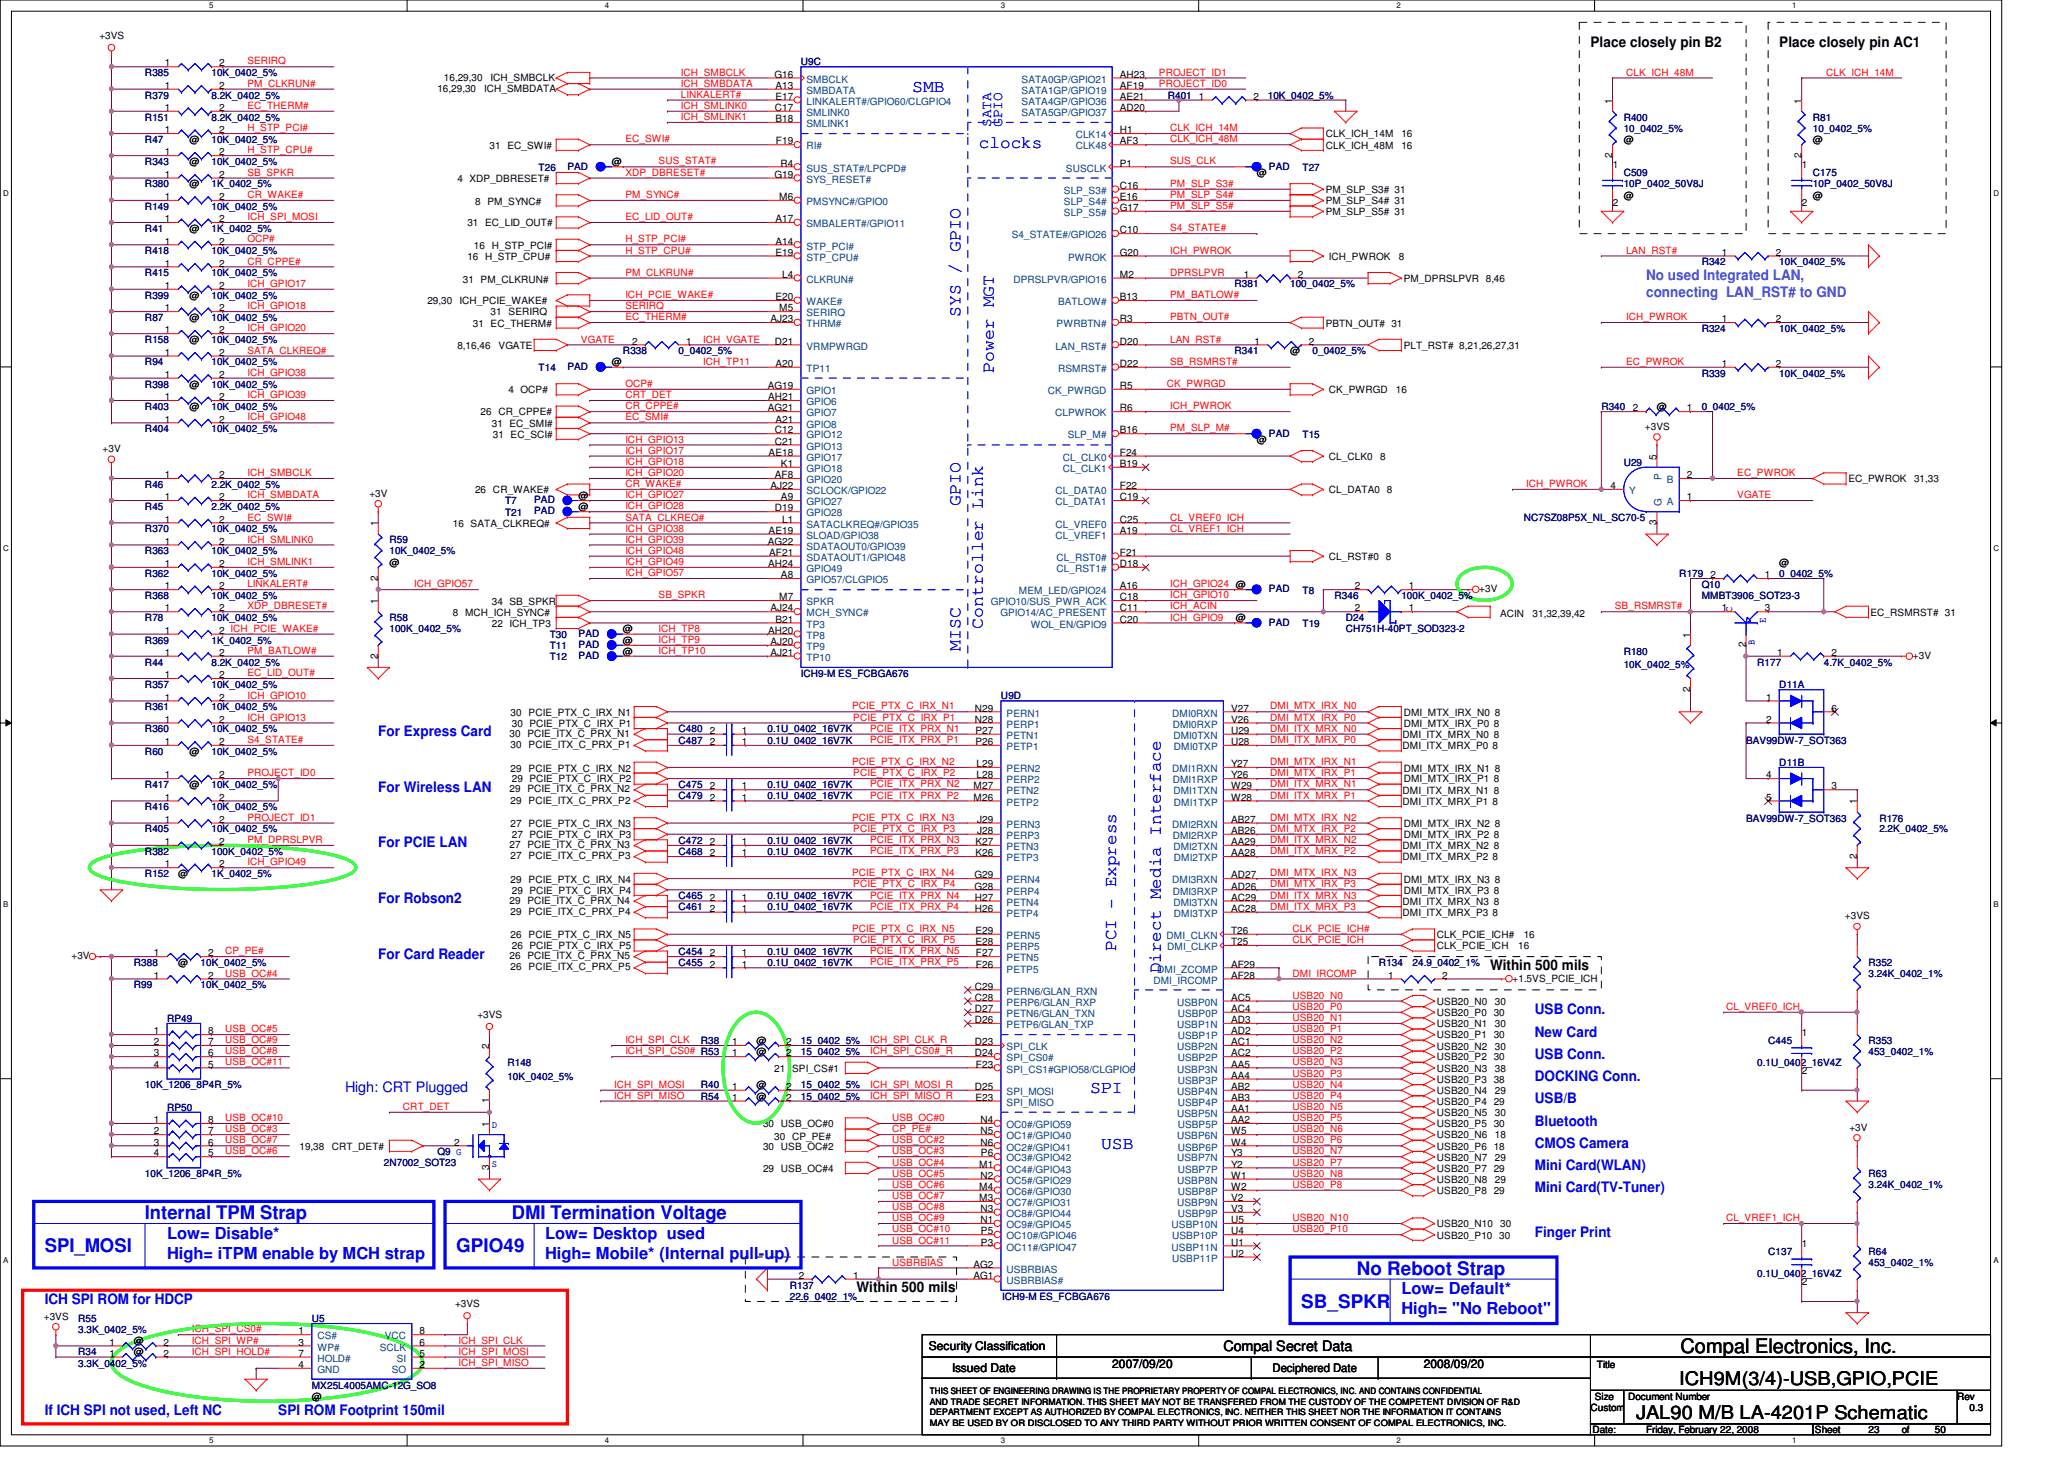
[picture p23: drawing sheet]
<svg xmlns="http://www.w3.org/2000/svg" width="297mm" height="210mm" viewBox="0 0 297 210" stroke-linecap="round" stroke-linejoin="round" font-family="sans-serif">
<defs><g id="words">
<text font-size="2.9" x="241.8" y="194.6">Compal Electronics, Inc.</text>
<g font-size="2.7" fill="#00f">
<text x="20.9" y="175.4">Internal TPM Strap</text>
<text x="73.7" y="175.4">DMI Termination Voltage</text>
<text x="6.4" y="180.2">SPI_MOSI</text>
<text x="65.7" y="180.2">GPIO49</text>
<text x="195.3" y="183.4">No Reboot Strap</text>
<text x="187.3" y="188.2">SB_SPKR</text>
</g>
<g font-size="2.7">
<text x="241.7" y="199.3">ICH9M(3/4)-USB,GPIO,PCIE</text>
<text x="235.5" y="204.1">JAL90 M/B LA-4201P Schematic</text>
</g>
<g font-size="2.5" fill="#00f">
<text x="131.3" y="13.3">SMB</text>
<text x="140.9" y="21.3">clocks</text>
<text x="138.2" y="45.6" transform="rotate(-90 138.2 45.6)">SYS / GPIO</text>
<text x="143" y="53.6" transform="rotate(-90 143 53.6)">Power MGT</text>
<text x="138.2" y="72.8" transform="rotate(-90 138.2 72.8)">GPIO</text>
<text x="138.2" y="93.6" transform="rotate(-90 138.2 93.6)">MISC</text>
<text x="141.4" y="90.4" transform="rotate(-90 141.4 90.4)">Controller Link</text>
<text x="160.6" y="136.8" transform="rotate(-90 160.6 136.8)">PCI - Express</text>
<text x="167" y="140" transform="rotate(-90 167 140)">Direct Media Interface</text>
<text x="156.9" y="157.3">SPI</text>
<text x="158.5" y="165.3">USB</text>
</g>
<g font-size="2.4" fill="#00f">
<text x="24" y="178.2">Low= Disable*</text>
<text x="78.4" y="178.2">Low= Desktop used</text>
<text x="24" y="181.1">High= iTPM enable by MCH strap</text>
<text x="78.4" y="181.1">High= Mobile* (Internal pull-up)</text>
<text x="201.7" y="186.2">Low= Default*</text>
<text x="201.7" y="189.1">High= &quot;No Reboot&quot;</text>
</g>
<g font-size="2.1">
<text x="228.9" y="6.7">Place closely pin B2</text>
<text x="256.1" y="6.7">Place closely pin AC1</text>
<text x="214.5" y="139.5">Within 500 mils</text>
<text x="123.3" y="185.9">Within 500 mils</text>
<text x="176.1" y="194.4">Compal Secret Data</text>
</g>
<g font-size="2.1" fill="#00f">
<text x="142.7" y="18.2" transform="rotate(-90 142.7 18.2)">SATA</text>
<text x="144.2" y="18.2" transform="rotate(-90 144.2 18.2)">GPIO</text>
<text x="54.4" y="105.9">For Express Card</text>
<text x="54.4" y="113.9">For Wireless LAN</text>
<text x="54.4" y="121.9">For PCIE LAN</text>
<text x="54.4" y="129.9">For Robson2</text>
<text x="54.4" y="137.9">For Card Reader</text>
<text x="220.9" y="145.9">USB Conn.</text>
<text x="220.9" y="149.1">New Card</text>
<text x="220.9" y="152.3">USB Conn.</text>
<text x="220.9" y="155.5">DOCKING Conn.</text>
<text x="49.7" y="157.1">High: CRT Plugged</text>
<text x="220.9" y="158.7">USB/B</text>
<text x="220.9" y="161.9">Bluetooth</text>
<text x="220.9" y="165.1">CMOS Camera</text>
<text x="220.9" y="168.3">Mini Card(WLAN)</text>
<text x="220.9" y="171.5">Mini Card(TV-Tuner)</text>
<text x="220.9" y="177.9">Finger Print</text>
<text x="6.4" y="187.5">ICH SPI ROM for HDCP</text>
<text x="6.4" y="203.5">If ICH SPI not used, Left NC</text>
<text x="40" y="203.5">SPI ROM Footprint 150mil</text>
</g>
<g font-size="2.1" fill="#0080ff">
<text x="236.9" y="40.3">No used Integrated LAN,</text>
<text x="236.9" y="42.8">connecting LAN_RST# to GND</text>
</g>
<g font-size="1.7">
<text x="133.7" y="194.3">Security Classification</text>
<text x="137" y="197.3">Issued Date</text>
<text x="160.1" y="196.8">2007/09/20</text>
<text x="183.1" y="197.4">Deciphered Date</text>
<text x="204.9" y="196.8">2008/09/20</text>
</g>
<g font-size="1.4">
<text x="14.3" y="5.7">+3VS</text>
<text x="23.7" y="9.6">1</text>
<text x="31.5" y="9.6">2</text>
<text x="63.9" y="11.6">16,29,30</text>
<text x="70.6" y="11.6">ICH_SMBCLK</text>
<text x="111.5" y="11.2">G16</text>
<text x="161.2" y="11.2">AH23</text>
<text x="23.7" y="12.8">1</text>
<text x="23.7" y="16">1</text>
<text x="31.5" y="12.8">2</text>
<text x="31.5" y="16">2</text>
<text x="62.9" y="13.2">16,29,30</text>
<text x="69.7" y="13.2">ICH_SMBDATA</text>
<text x="111.5" y="16">C17</text>
<text x="111.6" y="12.8">A13</text>
<text x="111.6" y="14.4">E17</text>
<text x="111.6" y="17.6">B18</text>
<text x="161.2" y="12.8">AF19</text>
<text x="161.2" y="14.4">AE21</text>
<text x="161.2" y="16">AD20</text>
<text x="172.5" y="14.4">1</text>
<text x="180.4" y="14.4">2</text>
<text x="232" y="14.9" transform="rotate(-90 232 14.9)">1</text>
<text x="259.2" y="14.9" transform="rotate(-90 259.2 14.9)">1</text>
<text x="23.7" y="19.2">1</text>
<text x="23.7" y="22.4">1</text>
<text x="27.3" y="20.6">@</text>
<text x="27.3" y="23.7">@</text>
<text x="31.5" y="19.2">2</text>
<text x="31.5" y="22.4">2</text>
<text x="70.4" y="21.5">31 EC_SWI#</text>
<text x="88" y="23.7">@</text>
<text x="111.7" y="20.8">F19</text>
<text x="112.3" y="24">R4</text>
<text x="161.2" y="19.2">H1</text>
<text x="161.2" y="20.8">AF3</text>
<text x="161.2" y="24">P1</text>
<text x="190.8" y="21.4">CLK_ICH_48M</text>
<text x="190.8" y="19.8">CLK_ICH_14M</text>
<text x="201.7" y="21.4">16</text>
<text x="201.7" y="19.8">16</text>
<text x="232" y="22.7" transform="rotate(-90 232 22.7)">2</text>
<text x="233.7" y="20.6">@</text>
<text x="259.2" y="22.7" transform="rotate(-90 259.2 22.7)">2</text>
<text x="260.9" y="20.6">@</text>
<text x="23.7" y="25.6">1</text>
<text x="23.7" y="28.8">1</text>
<text x="27.3" y="27">@</text>
<text x="31.5" y="25.6">2</text>
<text x="31.5" y="28.8">2</text>
<text x="65.8" y="26.2">4 XDP_DBRESET#</text>
<text x="68.4" y="29.5">8 PM_SYNC#</text>
<text x="111.5" y="25.6">G19</text>
<text x="112.1" y="28.8">M6</text>
<text x="161.2" y="27.2">C16</text>
<text x="161.2" y="28.8">E16</text>
<text x="180.9" y="25.4">@</text>
<text x="190.8" y="27.8">PM_SLP_S3# 31</text>
<text x="190.8" y="29.4">PM_SLP_S4# 31</text>
<text x="232.1" y="24.2">1</text>
<text x="232.1" y="29.7">2</text>
<text x="233.7" y="28.6">@</text>
<text x="259.3" y="24.2">1</text>
<text x="259.3" y="29.7">2</text>
<text x="260.9" y="28.6">@</text>
<text x="23.7" y="35.2">1</text>
<text x="23.7" y="32">1</text>
<text x="27.3" y="33.4">@</text>
<text x="31.5" y="35.2">2</text>
<text x="31.5" y="32">2</text>
<text x="67.3" y="32.6">31 EC_LID_OUT#</text>
<text x="68.2" y="35.8">16 H_STP_PCI#</text>
<text x="111.6" y="32">A17</text>
<text x="111.6" y="35.2">A14</text>
<text x="161.2" y="30.4">G17</text>
<text x="161.2" y="33.6">C10</text>
<text x="190.8" y="31">PM_SLP_S5# 31</text>
<text x="23.7" y="38.4">1</text>
<text x="23.7" y="41.6">1</text>
<text x="31.5" y="38.4">2</text>
<text x="31.5" y="41.6">2</text>
<text x="66.6" y="40.7">31 PM_CLKRUN#</text>
<text x="67.3" y="37.4">16 H_STP_CPU#</text>
<text x="111.6" y="36.8">E19</text>
<text x="112.6" y="40">L4</text>
<text x="161.2" y="36.8">G20</text>
<text x="161.2" y="40">M2</text>
<text x="179" y="40">1</text>
<text x="186.8" y="40">2</text>
<text x="191.3" y="37.4">ICH_PWROK</text>
<text x="201.3" y="37.4">8</text>
<text x="202" y="40.6">PM_DPRSLPVR 8,46</text>
<text x="247.8" y="36.8">1</text>
<text x="255.6" y="36.8">2</text>
<text x="23.7" y="44.8">1</text>
<text x="23.7" y="48">1</text>
<text x="27.3" y="46.2">@</text>
<text x="27.3" y="43">@</text>
<text x="31.5" y="44.8">2</text>
<text x="31.5" y="48">2</text>
<text x="61.5" y="43.8">29,30</text>
<text x="66.1" y="43.8">ICH_PCIE_WAKE#</text>
<text x="68.1" y="47">31 EC_THERM#</text>
<text x="70.6" y="45.4">31 SERIRQ</text>
<text x="110.9" y="46.4">AJ23</text>
<text x="111.6" y="43.2">E20</text>
<text x="112.1" y="44.8">M5</text>
<text x="161.2" y="43.2">B13</text>
<text x="161.2" y="46.4">R3</text>
<text x="190.8" y="47">PBTN_OUT# 31</text>
<text x="247.8" y="46.4">1</text>
<text x="255.6" y="46.4">2</text>
<text x="23.7" y="51.2">1</text>
<text x="27.3" y="49.4">@</text>
<text x="31.5" y="51.2">2</text>
<text x="65.8" y="50.2">8,16,46</text>
<text x="71.8" y="50.2">VGATE</text>
<text x="88" y="52.6">@</text>
<text x="91" y="49.6">2</text>
<text x="98.8" y="49.6">1</text>
<text x="111.5" y="49.6">D21</text>
<text x="111.6" y="52.8">A20</text>
<text x="161.2" y="49.6">D20</text>
<text x="161.2" y="52.8">D22</text>
<text x="180.5" y="49.6">1</text>
<text x="185.7" y="51">@</text>
<text x="188.4" y="49.6">2</text>
<text x="202" y="50.2">PLT_RST# 8,21,26,27,31</text>
<text x="247.8" y="52.8">1</text>
<text x="255.6" y="52.8">2</text>
<text x="23.7" y="54.4">1</text>
<text x="23.7" y="57.6">1</text>
<text x="27.3" y="55.8">@</text>
<text x="27.3" y="59">@</text>
<text x="31.5" y="54.4">2</text>
<text x="31.5" y="57.6">2</text>
<text x="69.2" y="59.8">26 CR_CPPE#</text>
<text x="73.2" y="56.6">4 OCP#</text>
<text x="110.5" y="56">AG19</text>
<text x="110.5" y="59.2">AG21</text>
<text x="110.5" y="57.6">AH21</text>
<text x="161.2" y="56">R5</text>
<text x="161.2" y="59.2">R6</text>
<text x="191.3" y="56.6">CK_PWRGD</text>
<text x="200.9" y="56.6">16</text>
<text x="235" y="59.2">2</text>
<text x="238.5" y="59">@</text>
<text x="242.8" y="59.2">1</text>
<text x="14.8" y="65.1">+3V</text>
<text x="23.7" y="60.8">1</text>
<text x="31.5" y="60.8">2</text>
<text x="70.8" y="61.4">31 EC_SMI#</text>
<text x="70.9" y="63">31 EC_SCI#</text>
<text x="110.6" y="65.6">AE18</text>
<text x="111.5" y="62.4">C12</text>
<text x="111.5" y="64">C21</text>
<text x="111.6" y="60.8">A21</text>
<text x="161.2" y="62.4">B16</text>
<text x="161.2" y="65.6">F24</text>
<text x="180.9" y="63.8">@</text>
<text x="236.7" y="61.8">+3VS</text>
<text x="23.7" y="68.8">1</text>
<text x="23.7" y="72">1</text>
<text x="31.5" y="68.8">2</text>
<text x="31.5" y="72">2</text>
<text x="53.2" y="71.5">+3V</text>
<text x="68.4" y="71">26 CR_WAKE#</text>
<text x="83.3" y="71.8">@</text>
<text x="110.9" y="70.4">AJ22</text>
<text x="111.5" y="68.8">AF8</text>
<text x="112.4" y="67.2">K1</text>
<text x="112.4" y="72">A9</text>
<text x="161.2" y="67.2">B19</text>
<text x="161.2" y="70.4">F22</text>
<text x="161.2" y="72">C19</text>
<text x="191.3" y="66.2">CL_CLK0</text>
<text x="191.3" y="71">CL_DATA0 8</text>
<text x="198.6" y="66.2">8</text>
<text x="231.8" y="70.4">4</text>
<text x="238.4" y="66.1" transform="rotate(-90 238.4 66.1)">5</text>
<text x="242.8" y="68.8">2</text>
<text x="242.8" y="72">1</text>
<text x="266" y="69.4">EC_PWROK</text>
<text x="275.5" y="69.4">31,33</text>
<text x="23.7" y="75.2">1</text>
<text x="31.5" y="75.2">2</text>
<text x="54.4" y="75.7" transform="rotate(-90 54.4 75.7)">1</text>
<text x="65.2" y="75.8">16 SATA_CLKREQ#</text>
<text x="83.3" y="73.4">@</text>
<text x="110.6" y="76.8">AE19</text>
<text x="111.5" y="73.6">D19</text>
<text x="112.6" y="75.2">L1</text>
<text x="161.2" y="75.2">C25</text>
<text x="161.2" y="76.8">A19</text>
<text x="238.4" y="75.5" transform="rotate(-90 238.4 75.5)">3</text>
<text x="23.7" y="81.6">1</text>
<text x="23.7" y="78.4">1</text>
<text x="31.5" y="81.6">2</text>
<text x="31.5" y="78.4">2</text>
<text x="54.4" y="83.5" transform="rotate(-90 54.4 83.5)">2</text>
<text x="56" y="81.4">@</text>
<text x="110.5" y="78.4">AG22</text>
<text x="110.5" y="81.6">AH24</text>
<text x="110.7" y="80">AF21</text>
<text x="112.4" y="83.2">A8</text>
<text x="161.2" y="80">F21</text>
<text x="161.2" y="81.6">D18</text>
<text x="191.3" y="80.6">CL_RST#0 8</text>
<text x="246.2" y="83.2">2</text>
<text x="254" y="83.2">1</text>
<text x="256.1" y="81.4">@</text>
<text x="23.7" y="88">1</text>
<text x="23.7" y="84.8">1</text>
<text x="31.5" y="88">2</text>
<text x="31.5" y="84.8">2</text>
<text x="54.4" y="86.9" transform="rotate(-90 54.4 86.9)">1</text>
<text x="65.2" y="88.6">8 MCH_ICH_SYNC#</text>
<text x="70.8" y="87">34 SB_SPKR</text>
<text x="110.9" y="88">AJ24</text>
<text x="111.6" y="89.6">B21</text>
<text x="112.1" y="86.4">M7</text>
<text x="161.2" y="84.8">A16</text>
<text x="161.2" y="89.6">C20</text>
<text x="161.2" y="86.4">C18</text>
<text x="161.2" y="88">C11</text>
<text x="177.8" y="89.4">@</text>
<text x="195" y="88">2</text>
<text x="195" y="84.8">2</text>
<text x="202.8" y="88">1</text>
<text x="202.8" y="84.8">1</text>
<text x="212.9" y="85.2">+3V</text>
<text x="215.9" y="88.7">ACIN</text>
<text x="220.6" y="88.7">31,32,39,42</text>
<text x="247.8" y="88">1</text>
<text x="254" y="88">3</text>
<text x="269.2" y="88.6">EC_RSMRST# 31</text>
<text x="23.7" y="91.2">1</text>
<text x="23.7" y="94.4">1</text>
<text x="31.5" y="91.2">2 ICH_PCIE_WAKE#</text>
<text x="31.5" y="94.4">2</text>
<text x="54.4" y="94.7" transform="rotate(-90 54.4 94.7)">2</text>
<text x="70.8" y="90.2">22 ICH_TP3</text>
<text x="89.7" y="91">@</text>
<text x="89.7" y="92.6">@</text>
<text x="89.7" y="94.2">@</text>
<text x="110.5" y="91.2">AH20</text>
<text x="110.9" y="92.8">AJ20</text>
<text x="110.9" y="94.4">AJ21</text>
<text x="243.2" y="91.7" transform="rotate(-90 243.2 91.7)">1</text>
<text x="251.2" y="93.1" transform="rotate(-90 251.2 93.1)">2</text>
<text x="255.8" y="94.4">1</text>
<text x="263.6" y="94.4">2</text>
<text x="275.3" y="94.8">+3V</text>
<text x="23.7" y="97.6">1</text>
<text x="23.7" y="100.8">1</text>
<text x="31.5" y="97.6">2</text>
<text x="31.5" y="100.8">2</text>
<text x="243.2" y="99.5" transform="rotate(-90 243.2 99.5)">2</text>
<text x="254.2" y="100.8">1</text>
<text x="23.7" y="104">1</text>
<text x="23.7" y="107.2">1</text>
<text x="31.5" y="104">2</text>
<text x="31.5" y="107.2">2</text>
<text x="73.3" y="106">30 PCIE_ITX_C_PRX_N1</text>
<text x="73.5" y="107.6">30 PCIE_ITX_C_PRX_P1</text>
<text x="73.5" y="103">30 PCIE_PTX_C_IRX_N1</text>
<text x="73.7" y="104.6">30 PCIE_PTX_C_IRX_P1</text>
<text x="102.1" y="107.2">2</text>
<text x="102.1" y="105.6">2</text>
<text x="106.8" y="107.2">1</text>
<text x="106.8" y="105.6">1</text>
<text x="140.3" y="102.4">N29</text>
<text x="140.3" y="104">N28</text>
<text x="140.4" y="105.6">P27</text>
<text x="140.4" y="107.2">P26</text>
<text x="177.2" y="102.4">V27</text>
<text x="177.2" y="104">V26</text>
<text x="177.2" y="105.6">U29</text>
<text x="177.2" y="107.2">U28</text>
<text x="201.8" y="107.8">DMI_ITX_MRX_P0 8</text>
<text x="201.8" y="106.2">DMI_ITX_MRX_N0 8</text>
<text x="202" y="103">DMI_MTX_IRX_N0 8</text>
<text x="202" y="104.6">DMI_MTX_IRX_P0 8</text>
<text x="254.2" y="104">2</text>
<text x="263.6" y="102.4">6</text>
<text x="23.7" y="112">1</text>
<text x="27.3" y="108.6">@</text>
<text x="27.3" y="113.4">@</text>
<text x="31.5" y="112">2</text>
<text x="73.5" y="111">29 PCIE_PTX_C_IRX_N2</text>
<text x="73.7" y="112.6">29 PCIE_PTX_C_IRX_P2</text>
<text x="102.1" y="113.6">2</text>
<text x="106.8" y="113.6">1</text>
<text x="140.1" y="113.6">M27</text>
<text x="140.5" y="110.4">L29</text>
<text x="140.5" y="112">L28</text>
<text x="177.2" y="110.4">Y27</text>
<text x="177.2" y="112">Y26</text>
<text x="177.2" y="113.6">W29</text>
<text x="202" y="111">DMI_MTX_IRX_N1 8</text>
<text x="202" y="112.6">DMI_MTX_IRX_P1 8</text>
<text x="254.2" y="112">4</text>
<text x="263.6" y="113.6">3</text>
<text x="23.7" y="118.4">1</text>
<text x="23.7" y="115.2">1</text>
<text x="31.5" y="118.4">2</text>
<text x="31.5" y="115.2">2</text>
<text x="73.3" y="114">29 PCIE_ITX_C_PRX_N2</text>
<text x="73.5" y="119">27 PCIE_PTX_C_IRX_N3</text>
<text x="73.5" y="115.6">29 PCIE_ITX_C_PRX_P2</text>
<text x="102.1" y="115.2">2</text>
<text x="106.8" y="115.2">1</text>
<text x="140.1" y="115.2">M26</text>
<text x="140.6" y="118.4">J29</text>
<text x="140.6" y="120">J28</text>
<text x="177.2" y="115.2">W28</text>
<text x="177.2" y="118.4">AB27</text>
<text x="177.2" y="120">AB26</text>
<text x="201.8" y="115.8">DMI_ITX_MRX_P1 8</text>
<text x="201.8" y="114.2">DMI_ITX_MRX_N1 8</text>
<text x="202" y="119">DMI_MTX_IRX_N2 8</text>
<text x="254.2" y="115.2">5</text>
<text x="267.2" y="115.7" transform="rotate(-90 267.2 115.7)">1</text>
<text x="23.7" y="121.6">1</text>
<text x="23.7" y="124.8">1</text>
<text x="31.5" y="121.6">2</text>
<text x="31.5" y="124.8">2</text>
<text x="73.3" y="122">27 PCIE_ITX_C_PRX_N3</text>
<text x="73.5" y="123.6">27 PCIE_ITX_C_PRX_P3</text>
<text x="73.7" y="120.6">27 PCIE_PTX_C_IRX_P3</text>
<text x="102.1" y="121.6">2</text>
<text x="102.1" y="123.2">2</text>
<text x="106.8" y="121.6">1</text>
<text x="106.8" y="123.2">1</text>
<text x="140.4" y="121.6">K27</text>
<text x="140.4" y="123.2">K26</text>
<text x="177.2" y="121.6">AA29</text>
<text x="177.2" y="123.2">AA28</text>
<text x="201.8" y="123.8">DMI_ITX_MRX_P2 8</text>
<text x="201.8" y="122.2">DMI_ITX_MRX_N2 8</text>
<text x="202" y="120.6">DMI_MTX_IRX_P2 8</text>
<text x="267.2" y="123.5" transform="rotate(-90 267.2 123.5)">2</text>
<text x="25.7" y="126.2">@</text>
<text x="73.3" y="130">29 PCIE_ITX_C_PRX_N4</text>
<text x="73.5" y="131.6">29 PCIE_ITX_C_PRX_P4</text>
<text x="73.5" y="127">29 PCIE_PTX_C_IRX_N4</text>
<text x="73.7" y="128.6">29 PCIE_PTX_C_IRX_P4</text>
<text x="102.1" y="131.2">2</text>
<text x="102.1" y="129.6">2</text>
<text x="106.8" y="131.2">1</text>
<text x="106.8" y="129.6">1</text>
<text x="140.2" y="126.4">G29</text>
<text x="140.2" y="128">G28</text>
<text x="140.3" y="129.6">H27</text>
<text x="140.3" y="131.2">H26</text>
<text x="177.2" y="126.4">AD27</text>
<text x="177.2" y="128">AD26</text>
<text x="177.2" y="129.6">AC29</text>
<text x="177.2" y="131.2">AC28</text>
<text x="201.8" y="131.8">DMI_ITX_MRX_P3 8</text>
<text x="201.8" y="130.2">DMI_ITX_MRX_N3 8</text>
<text x="202" y="127">DMI_MTX_IRX_N3 8</text>
<text x="202" y="128.6">DMI_MTX_IRX_P3 8</text>
<text x="22.1" y="137.6">1</text>
<text x="30" y="137.6">2</text>
<text x="73.5" y="135">26 PCIE_PTX_C_IRX_N5</text>
<text x="73.7" y="136.6">26 PCIE_PTX_C_IRX_P5</text>
<text x="102.1" y="137.6">2</text>
<text x="106.8" y="137.6">1</text>
<text x="140.4" y="134.4">E29</text>
<text x="140.4" y="136">E28</text>
<text x="140.5" y="137.6">F27</text>
<text x="177.2" y="134.4">T26</text>
<text x="177.2" y="136">T25</text>
<text x="206.8" y="135">CLK_PCIE_ICH#</text>
<text x="206.8" y="136.6">CLK_PCIE_ICH</text>
<text x="218.5" y="136.6">16</text>
<text x="219.3" y="135">16</text>
<text x="265.5" y="132.2">+3VS</text>
<text x="10.3" y="138">+3V</text>
<text x="22.1" y="140.8">1</text>
<text x="25.7" y="139">@</text>
<text x="30" y="140.8">2</text>
<text x="73.3" y="138">26 PCIE_ITX_C_PRX_N5</text>
<text x="73.5" y="139.6">26 PCIE_ITX_C_PRX_P5</text>
<text x="102.1" y="139.2">2</text>
<text x="106.8" y="139.2">1</text>
<text x="140.3" y="142.4">C29</text>
<text x="140.3" y="144">C28</text>
<text x="140.5" y="139.2">F26</text>
<text x="177.2" y="139.2">AF29</text>
<text x="177.2" y="140.8">AF28</text>
<text x="177.2" y="144">AC5</text>
<text x="199.8" y="140.8">1</text>
<text x="207.6" y="140.8">2</text>
<text x="217.7" y="141.2">+1.5VS_PCIE_ICH</text>
<text x="22.1" y="148.8">1</text>
<text x="30" y="148.8">8</text>
<text x="68.7" y="146.5">+3VS</text>
<text x="140.3" y="145.6">D27</text>
<text x="140.3" y="147.2">D26</text>
<text x="177.2" y="145.6">AC4</text>
<text x="177.2" y="147.2">AD3</text>
<text x="177.2" y="148.8">AD2</text>
<text x="206.8" y="147.8">USB20_N1</text>
<text x="206.8" y="149.4">USB20_P1 30</text>
<text x="206.8" y="144.6">USB20_N0</text>
<text x="206.8" y="146.2">USB20_P0 30</text>
<text x="215.1" y="147.8">30</text>
<text x="215.1" y="144.6">30</text>
<text x="259.3" y="149">1</text>
<text x="22.1" y="150.4">2</text>
<text x="22.1" y="152">3</text>
<text x="22.1" y="153.6">4</text>
<text x="30" y="150.4">7</text>
<text x="30" y="152">6</text>
<text x="30" y="153.6">5</text>
<text x="70.4" y="150.9" transform="rotate(-90 70.4 150.9)">2</text>
<text x="105.4" y="152">1</text>
<text x="105.4" y="150.4">1</text>
<text x="108.9" y="151.8">@</text>
<text x="108.9" y="150.2">@</text>
<text x="111.4" y="154.2">21 SPI_CS#1</text>
<text x="113.2" y="152">2</text>
<text x="113.2" y="150.4">2</text>
<text x="140.3" y="150.4">D23</text>
<text x="140.3" y="152">D24</text>
<text x="140.5" y="153.6">F23</text>
<text x="177.2" y="150.4">AC1</text>
<text x="177.2" y="152">AC2</text>
<text x="177.2" y="153.6">AA5</text>
<text x="177.2" y="155.2">AA4</text>
<text x="206.8" y="151">USB20_N2</text>
<text x="206.8" y="152.6">USB20_P2 30</text>
<text x="206.8" y="154.2">USB20_N3</text>
<text x="206.8" y="155.8">USB20_P3 38</text>
<text x="215.1" y="151">30</text>
<text x="215.1" y="154.2">38</text>
<text x="259.3" y="154.5">2</text>
<text x="22.1" y="161.6">1</text>
<text x="30" y="161.6">8</text>
<text x="70.4" y="158.7" transform="rotate(-90 70.4 158.7)">1</text>
<text x="105.4" y="156.8">1</text>
<text x="105.4" y="158.4">1</text>
<text x="108.9" y="156.6">@</text>
<text x="108.9" y="158.2">@</text>
<text x="113.2" y="156.8">2</text>
<text x="113.2" y="158.4">2</text>
<text x="140.3" y="156.8">D25</text>
<text x="140.4" y="158.4">E23</text>
<text x="141.1" y="161.6">N4</text>
<text x="177.2" y="156.8">AB2</text>
<text x="177.2" y="158.4">AB3</text>
<text x="177.2" y="160">AA1</text>
<text x="177.2" y="161.6">AA2</text>
<text x="206.8" y="157.4">USB20_N4</text>
<text x="206.8" y="159">USB20_P4 29</text>
<text x="206.8" y="160.6">USB20_N5</text>
<text x="215.1" y="157.4">29</text>
<text x="215.1" y="160.6">30</text>
<text x="22.1" y="163.2">2</text>
<text x="22.1" y="164.8">3</text>
<text x="22.1" y="166.4">4</text>
<text x="30" y="163.2">7</text>
<text x="30" y="164.8">6</text>
<text x="30" y="166.4">5</text>
<text x="43.1" y="165.4">19,38</text>
<text x="47.7" y="165.4">CRT_DET#</text>
<text x="65.4" y="164.8">2</text>
<text x="70.4" y="162.1" transform="rotate(-90 70.4 162.1)">1</text>
<text x="109.8" y="162.2">30 USB_OC#0</text>
<text x="109.8" y="165.4">30 USB_OC#2</text>
<text x="111.4" y="164">30 CP_PE#</text>
<text x="140.9" y="168">M1</text>
<text x="141.1" y="163.2">N5</text>
<text x="141.1" y="164.8">N6</text>
<text x="141.2" y="166.4">P6</text>
<text x="177.2" y="163.2">W5</text>
<text x="177.2" y="164.8">W4</text>
<text x="177.2" y="166.4">Y3</text>
<text x="177.2" y="168">Y2</text>
<text x="206.8" y="167">USB20_N7</text>
<text x="206.8" y="163.8">USB20_N6</text>
<text x="206.8" y="165.4">USB20_P6 18</text>
<text x="206.8" y="162.2">USB20_P5 30</text>
<text x="215.1" y="167">29</text>
<text x="215.1" y="163.8">18</text>
<text x="266.1" y="162.6">+3V</text>
<text x="70.4" y="168.3" transform="rotate(-90 70.4 168.3)">3</text>
<text x="109.8" y="168.6">29 USB_OC#4</text>
<text x="140.9" y="171.2">M4</text>
<text x="140.9" y="172.8">M3</text>
<text x="141.1" y="169.6">N2</text>
<text x="177.2" y="169.6">W1</text>
<text x="177.2" y="171.2">W2</text>
<text x="177.2" y="172.8">V2</text>
<text x="206.8" y="168.6">USB20_P7 29</text>
<text x="206.8" y="171.8">USB20_P8 29</text>
<text x="206.8" y="170.2">USB20_N8</text>
<text x="215.1" y="170.2">29</text>
<text x="141.1" y="174.4">N3</text>
<text x="141.1" y="176">N1</text>
<text x="141.2" y="177.6">P5</text>
<text x="141.2" y="179.2">P3</text>
<text x="177.2" y="174.4">V3</text>
<text x="177.2" y="176">U5</text>
<text x="177.2" y="177.6">U4</text>
<text x="177.2" y="179.2">U1</text>
<text x="206.8" y="176.6">USB20_N10</text>
<text x="206.8" y="178.2">USB20_P10 30</text>
<text x="215.9" y="176.6">30</text>
<text x="259.3" y="179.5">1</text>
<text x="115" y="184">2</text>
<text x="122.8" y="184">1</text>
<text x="140.1" y="182.4">AG2</text>
<text x="140.1" y="184">AG1</text>
<text x="177.2" y="180.8">U2</text>
<text x="259.3" y="184.9">2</text>
<text x="6.3" y="189.9">+3VS</text>
<text x="43" y="192">1</text>
<text x="60.4" y="192">8</text>
<text x="65.5" y="188.1">+3VS</text>
<text x="15.7" y="193.6">1</text>
<text x="15.7" y="195.2">1</text>
<text x="19.3" y="193.4">@</text>
<text x="19.3" y="195">@</text>
<text x="23.5" y="193.6">2</text>
<text x="23.5" y="195.2">2</text>
<text x="43" y="193.6">3</text>
<text x="43" y="196.8">4</text>
<text x="43" y="195.2">7</text>
<text x="60.4" y="196.8">2</text>
<text x="60.4" y="195.2">5</text>
<text x="60.4" y="193.6">6</text>
<text x="229.8" y="196.8">Title</text>
<text x="44.9" y="201.4">@</text>
<text x="228.9" y="203">Custom</text>
<text x="229.5" y="201.4">Size</text>
<text x="234.3" y="201.4">Document Number</text>
<text x="281.7" y="201.4">Rev</text>
<text x="283.5" y="203">0.3</text>
<text x="229.2" y="206.2">Date:</text>
<text x="236.9" y="206.2">Friday, February 22, 2008</text>
<text x="261.2" y="206.2">Sheet</text>
<text x="268.9" y="206.2">23</text>
<text x="273.7" y="206.2">of</text>
<text x="278.5" y="206.2">50</text>
</g>
<g font-size="1.4" fill="#000080">
<text x="20.9" y="11">R385</text>
<text x="30.4" y="11">10K_0402_5%</text>
<text x="115.3" y="9.4">U9C</text>
<text x="20.9" y="14.2">R379</text>
<text x="20.9" y="17.4">R151</text>
<text x="30.4" y="14.2">8.2K_0402_5%</text>
<text x="30.4" y="17.4">8.2K_0402_5%</text>
<text x="168.1" y="14.2">R401</text>
<text x="182.5" y="14.2">10K_0402_5%</text>
<text x="233.7" y="17.4">R400</text>
<text x="260.9" y="17.4">R81</text>
<text x="20.9" y="20.6">R47</text>
<text x="20.9" y="23.7">R343</text>
<text x="30.4" y="20.6">10K_0402_5%</text>
<text x="30.4" y="23.7">10K_0402_5%</text>
<text x="233.7" y="19">10_0402_5%</text>
<text x="260.9" y="19">10_0402_5%</text>
<text x="20.9" y="27">R380</text>
<text x="30.4" y="27">1K_0402_5%</text>
<text x="77.5" y="24.6">T26</text>
<text x="81.7" y="24.4">PAD</text>
<text x="182.6" y="24.4">PAD</text>
<text x="187.4" y="24.6">T27</text>
<text x="233.7" y="25.4">C509</text>
<text x="233.7" y="27">10P_0402_50V8J</text>
<text x="260.9" y="25.4">C175</text>
<text x="260.9" y="27">10P_0402_50V8J</text>
<text x="20.9" y="30.2">R149</text>
<text x="20.9" y="33.4">R41</text>
<text x="30.4" y="33.4">1K_0402_5%</text>
<text x="30.4" y="30.2">10K_0402_5%</text>
<text x="20.9" y="39.8">R415</text>
<text x="20.9" y="36.6">R418</text>
<text x="30.4" y="39.8">10K_0402_5%</text>
<text x="30.4" y="36.6">10K_0402_5%</text>
<text x="177.7" y="41.4">R381</text>
<text x="185.7" y="41.4">100_0402_5%</text>
<text x="244.9" y="38.2">R342</text>
<text x="256.1" y="38.2">10K_0402_5%</text>
<text x="20.9" y="46.2">R87</text>
<text x="20.9" y="43">R399</text>
<text x="30.4" y="46.2">10K_0402_5%</text>
<text x="30.4" y="43">10K_0402_5%</text>
<text x="244.9" y="47.8">R324</text>
<text x="256.1" y="47.8">10K_0402_5%</text>
<text x="20.9" y="52.6">R94</text>
<text x="20.9" y="49.4">R158</text>
<text x="30.4" y="52.6">10K_0402_5%</text>
<text x="30.4" y="49.4">10K_0402_5%</text>
<text x="77.5" y="53.4">T14</text>
<text x="81.7" y="53.2">PAD</text>
<text x="89.7" y="51">R338</text>
<text x="97.7" y="51">0_0402_5%</text>
<text x="177.7" y="51">R341</text>
<text x="188.9" y="51">0_0402_5%</text>
<text x="20.9" y="55.8">R398</text>
<text x="20.9" y="59">R403</text>
<text x="30.4" y="55.8">10K_0402_5%</text>
<text x="30.4" y="59">10K_0402_5%</text>
<text x="230.5" y="59">R340</text>
<text x="244.9" y="54.2">R339</text>
<text x="244.9" y="59">0_0402_5%</text>
<text x="256.1" y="54.2">10K_0402_5%</text>
<text x="20.9" y="62.2">R404</text>
<text x="30.4" y="62.2">10K_0402_5%</text>
<text x="182.6" y="62.8">PAD</text>
<text x="187.4" y="63">T15</text>
<text x="20.9" y="70.2">R46</text>
<text x="30.4" y="70.2">2.2K_0402_5%</text>
<text x="233.7" y="67">U29</text>
<text x="20.9" y="76.6">R370</text>
<text x="20.9" y="73.4">R45</text>
<text x="30.4" y="73.4">2.2K_0402_5%</text>
<text x="30.4" y="76.6">10K_0402_5%</text>
<text x="72.7" y="72.6">T7</text>
<text x="72.7" y="74.2">T21</text>
<text x="76.9" y="72.4">PAD</text>
<text x="76.9" y="74">PAD</text>
<text x="219.3" y="75">NC7SZ08P5X_NL_SC70-5</text>
<text x="20.9" y="83">R362</text>
<text x="20.9" y="79.8">R363</text>
<text x="30.4" y="83">10K_0402_5%</text>
<text x="30.4" y="79.8">10K_0402_5%</text>
<text x="56" y="78.2">R59</text>
<text x="56" y="79.8">10K_0402_5%</text>
<text x="241.7" y="83">R179</text>
<text x="256.1" y="83">0_0402_5%</text>
<text x="20.9" y="89.4">R78</text>
<text x="20.9" y="86.2">R368</text>
<text x="30.4" y="89.4">10K_0402_5%</text>
<text x="30.4" y="86.2">10K_0402_5%</text>
<text x="56" y="89.4">R58</text>
<text x="182.6" y="85.2">PAD</text>
<text x="187.4" y="85.4">T8</text>
<text x="192.1" y="86.2">R346</text>
<text x="193.7" y="89.4">D24</text>
<text x="201.7" y="86.2">100K_0402_5%</text>
<text x="244.9" y="84.6">Q10</text>
<text x="244.9" y="86.2">MMBT3906_SOT23-3</text>
<text x="20.9" y="92.6">R369</text>
<text x="20.9" y="95.8">R44</text>
<text x="30.4" y="95.8">8.2K_0402_5%</text>
<text x="30.4" y="92.6">1K_0402_5%</text>
<text x="56" y="91">100K_0402_5%</text>
<text x="79.1" y="91.8">T30</text>
<text x="79.1" y="93.4">T11</text>
<text x="79.1" y="95">T12</text>
<text x="83.3" y="91.6">PAD</text>
<text x="83.3" y="93.2">PAD</text>
<text x="83.3" y="94.8">PAD</text>
<text x="182.6" y="90">PAD</text>
<text x="187.4" y="90.2">T19</text>
<text x="193.7" y="91">CH751H-40PT_SOD323-2</text>
<text x="233.7" y="94.2">R180</text>
<text x="252.9" y="95.8">R177</text>
<text x="262.5" y="95.8">4.7K_0402_5%</text>
<text x="20.9" y="99">R357</text>
<text x="30.4" y="99">10K_0402_5%</text>
<text x="115.3" y="97.4">ICH9-M ES_FCBGA676</text>
<text x="144.1" y="100.6">U9D</text>
<text x="233.7" y="96.1">10K_0402_5%</text>
<text x="256.1" y="99">D11A</text>
<text x="20.9" y="105.4">R360</text>
<text x="20.9" y="102.2">R361</text>
<text x="30.4" y="105.4">10K_0402_5%</text>
<text x="30.4" y="102.2">10K_0402_5%</text>
<text x="97.7" y="107">C487</text>
<text x="97.7" y="105.4">C480</text>
<text x="110.4" y="107">0.1U_0402_16V7K</text>
<text x="110.4" y="105.4">0.1U_0402_16V7K</text>
<text x="251.3" y="107">BAV99DW-7_SOT363</text>
<text x="20.9" y="108.6">R60</text>
<text x="20.9" y="113.4">R417</text>
<text x="30.4" y="108.6">10K_0402_5%</text>
<text x="30.4" y="113.4">10K_0402_5%</text>
<text x="97.7" y="113.4">C475</text>
<text x="110.4" y="113.4">0.1U_0402_16V7K</text>
<text x="256.1" y="110.2">D11B</text>
<text x="20.9" y="119.8">R405</text>
<text x="20.9" y="116.6">R416</text>
<text x="30.4" y="119.8">10K_0402_5%</text>
<text x="30.4" y="116.6">10K_0402_5%</text>
<text x="97.7" y="115">C479</text>
<text x="110.4" y="115">0.1U_0402_16V7K</text>
<text x="251.3" y="118.2">BAV99DW-7_SOT363</text>
<text x="270.5" y="118.2">R176</text>
<text x="270.5" y="119.8">2.2K_0402_5%</text>
<text x="20.9" y="123">R382</text>
<text x="30.4" y="123">100K_0402_5%</text>
<text x="97.7" y="121.4">C472</text>
<text x="97.7" y="123">C468</text>
<text x="110.4" y="121.4">0.1U_0402_16V7K</text>
<text x="110.4" y="123">0.1U_0402_16V7K</text>
<text x="20.9" y="126.2">R152</text>
<text x="30.4" y="126.2">1K_0402_5%</text>
<text x="97.7" y="131">C461</text>
<text x="97.7" y="129.4">C465</text>
<text x="110.4" y="131">0.1U_0402_16V7K</text>
<text x="110.4" y="129.4">0.1U_0402_16V7K</text>
<text x="97.7" y="137.4">C454</text>
<text x="110.4" y="137.4">0.1U_0402_16V7K</text>
<text x="19.3" y="142.2">R99</text>
<text x="19.3" y="139">R388</text>
<text x="28.9" y="142.2">10K_0402_5%</text>
<text x="28.9" y="139">10K_0402_5%</text>
<text x="97.7" y="139">C455</text>
<text x="110.4" y="139">0.1U_0402_16V7K</text>
<text x="198.5" y="139">R134</text>
<text x="203.3" y="139">24.9_0402_1%</text>
<text x="268.9" y="139">R352</text>
<text x="268.9" y="140.6">3.24K_0402_1%</text>
<text x="24" y="147">RP49</text>
<text x="73" y="153.4">R148</text>
<text x="73" y="155.3">10K_0402_5%</text>
<text x="100.9" y="150.2">R38</text>
<text x="115.3" y="151.8">15_0402_5%</text>
<text x="115.3" y="150.2">15_0402_5%</text>
<text x="252.9" y="153.4">0.1U_0402_16V4Z</text>
<text x="254.5" y="150.2">C445</text>
<text x="268.9" y="150.2">R353</text>
<text x="268.9" y="151.8">453_0402_1%</text>
<text x="20.9" y="156.6">10K_1206_8P4R_5%</text>
<text x="24" y="159.8">RP50</text>
<text x="100.9" y="156.6">R40</text>
<text x="100.9" y="158.2">R54</text>
<text x="115.3" y="156.6">15_0402_5%</text>
<text x="115.3" y="158.2">15_0402_5%</text>
<text x="55.2" y="167.8">2N7002_SOT23</text>
<text x="62.9" y="166.2">Q9 G</text>
<text x="20.9" y="169.4">10K_1206_8P4R_5%</text>
<text x="268.9" y="169.4">R63</text>
<text x="268.9" y="171">3.24K_0402_1%</text>
<text x="113.7" y="185.4">R137</text>
<text x="252.9" y="183.8">0.1U_0402_16V4Z</text>
<text x="254.5" y="180.6">C137</text>
<text x="268.9" y="180.6">R64</text>
<text x="268.9" y="182.2">453_0402_1%</text>
<text x="11.3" y="190.2">R55</text>
<text x="11.3" y="191.8">3.3K_0402_5%</text>
<text x="44.9" y="190.2">U5</text>
<text x="113.7" y="187">22.6_0402_1%</text>
<text x="144.2" y="187">ICH9-M ES_FCBGA676</text>
<text x="11.3" y="195">R34</text>
<text x="11.3" y="196.6">3.3K_0402_5%</text>
<text x="44.9" y="199.8">MX25L4005AMC-12G_SO8</text>
</g>
<g font-size="1.4" fill="#f00">
<text x="35.6" y="9.3">SERIRQ</text>
<text x="98" y="10.9">ICH_SMBCLK</text>
<text x="166.8" y="10.9">PROJECT_ID1</text>
<text x="234" y="10.9">CLK_ICH_48M</text>
<text x="262.8" y="10.9">CLK_ICH_14M</text>
<text x="35.6" y="12.5">PM_CLKRUN#</text>
<text x="35.6" y="15.7">EC_THERM#</text>
<text x="98" y="14.1">LINKALERT#</text>
<text x="98" y="12.5">ICH_SMBDATA</text>
<text x="98" y="17.3">ICH_SMLINK1</text>
<text x="98" y="15.7">ICH_SMLINK0</text>
<text x="166.8" y="12.5">PROJECT_ID0</text>
<text x="35.6" y="22.1">H_STP_CPU#</text>
<text x="35.6" y="18.9">H_STP_PCI#</text>
<text x="90" y="20.5">EC_SWI#</text>
<text x="94.8" y="23.7">SUS_STAT#</text>
<text x="168.4" y="23.7">SUS_CLK</text>
<text x="168.4" y="20.5">CLK_ICH_48M</text>
<text x="168.4" y="18.9">CLK_ICH_14M</text>
<text x="35.6" y="25.3">SB_SPKR</text>
<text x="35.6" y="28.5">CR_WAKE#</text>
<text x="90" y="28.5">PM_SYNC#</text>
<text x="90" y="25.3">XDP_DBRESET#</text>
<text x="168.4" y="28.5">PM_SLP_S4#</text>
<text x="168.4" y="26.9">PM_SLP_S3#</text>
<text x="35.6" y="31.7">ICH_SPI_MOSI</text>
<text x="35.6" y="34.9">OCP#</text>
<text x="90" y="34.9">H_STP_PCI#</text>
<text x="90" y="31.7">EC_LID_OUT#</text>
<text x="168.4" y="30.1">PM_SLP_S5#</text>
<text x="168.4" y="33.3">S4_STATE#</text>
<text x="35.6" y="38.1">CR_CPPE#</text>
<text x="35.6" y="41.3">ICH_GPIO17</text>
<text x="90" y="36.5">H_STP_CPU#</text>
<text x="90" y="39.7">PM_CLKRUN#</text>
<text x="168.4" y="39.7">DPRSLPVR</text>
<text x="168.4" y="36.5">ICH_PWROK</text>
<text x="234" y="36.5">LAN_RST#</text>
<text x="35.6" y="44.5">ICH_GPIO18</text>
<text x="35.6" y="47.7">ICH_GPIO20</text>
<text x="90" y="42.9">ICH_PCIE_WAKE#</text>
<text x="90" y="46.1">EC_THERM#</text>
<text x="90" y="44.5">SERIRQ</text>
<text x="168.4" y="42.9">PM_BATLOW#</text>
<text x="168.4" y="46.1">PBTN_OUT#</text>
<text x="234" y="46.1">ICH_PWROK</text>
<text x="35.6" y="50.9">SATA_CLKREQ#</text>
<text x="83.6" y="49.3">VGATE</text>
<text x="101.2" y="49.3">ICH_VGATE</text>
<text x="101.2" y="52.5">ICH_TP11</text>
<text x="168.4" y="49.3">LAN_RST#</text>
<text x="168.4" y="52.5">SB_RSMRST#</text>
<text x="234" y="52.5">EC_PWROK</text>
<text x="35.6" y="54.1">ICH_GPIO38</text>
<text x="35.6" y="57.3">ICH_GPIO39</text>
<text x="90" y="57.3">CRT_DET</text>
<text x="90" y="55.7">OCP#</text>
<text x="90" y="58.9">CR_CPPE#</text>
<text x="167.9" y="55.7">CK_PWRGD</text>
<text x="168.4" y="58.9">ICH_PWROK</text>
<text x="35.6" y="60.5">ICH_GPIO48</text>
<text x="90" y="60.5">EC_SMI#</text>
<text x="90" y="63.7">ICH_GPIO13</text>
<text x="90" y="65.3">ICH_GPIO17</text>
<text x="168.4" y="62.1">PM_SLP_M#</text>
<text x="35.6" y="68.5">ICH_SMBCLK</text>
<text x="35.6" y="71.7">ICH_SMBDATA</text>
<text x="90" y="70.1">CR_WAKE#</text>
<text x="90" y="68.5">ICH_GPIO20</text>
<text x="90" y="66.9">ICH_GPIO18</text>
<text x="90" y="71.7">ICH_GPIO27</text>
<text x="219.6" y="70.1">ICH_PWROK</text>
<text x="250" y="68.5">EC_PWROK</text>
<text x="250" y="71.7">VGATE</text>
<text x="35.6" y="74.9">EC_SWI#</text>
<text x="90" y="73.3">ICH_GPIO28</text>
<text x="90" y="74.9">SATA_CLKREQ#</text>
<text x="90" y="76.5">ICH_GPIO38</text>
<text x="168.4" y="74.9">CL_VREF0_ICH</text>
<text x="168.4" y="76.5">CL_VREF1_ICH</text>
<text x="35.6" y="81.3">ICH_SMLINK1</text>
<text x="35.6" y="78.1">ICH_SMLINK0</text>
<text x="90" y="81.3">ICH_GPIO49</text>
<text x="90" y="78.1">ICH_GPIO39</text>
<text x="90" y="79.7">ICH_GPIO48</text>
<text x="90" y="82.9">ICH_GPIO57</text>
<text x="35.6" y="87.7">XDP_DBRESET#</text>
<text x="35.6" y="84.5">LINKALERT#</text>
<text x="59.6" y="84.5">ICH_GPIO57</text>
<text x="94.8" y="86.1">SB_SPKR</text>
<text x="168.4" y="87.7">ICH_ACIN</text>
<text x="168.4" y="86.1">ICH_GPIO10</text>
<text x="168.4" y="84.5">ICH_GPIO24 @</text>
<text x="168.4" y="89.3">ICH_GPIO9</text>
<text x="232.4" y="87.7">SB_RSMRST#</text>
<text x="35.6" y="94.1">PM_BATLOW#</text>
<text x="94.8" y="90.9">ICH_TP8</text>
<text x="94.8" y="92.5">ICH_TP9</text>
<text x="94.8" y="94.1">ICH_TP10</text>
<text x="35.6" y="97.3">EC_LID_OUT#</text>
<text x="35.6" y="100.5">ICH_GPIO10</text>
<text x="35.6" y="103.7">ICH_GPIO13</text>
<text x="35.6" y="106.9">S4_STATE#</text>
<text x="122.6" y="102.1">PCIE_PTX_C_IRX_N1</text>
<text x="122.8" y="103.7">PCIE_PTX_C_IRX_P1</text>
<text x="125.2" y="106.9">PCIE_ITX_PRX_P1</text>
<text x="125.2" y="105.3">PCIE_ITX_PRX_N1</text>
<text x="182.8" y="106.9">DMI_ITX_MRX_P0</text>
<text x="182.8" y="105.3">DMI_ITX_MRX_N0</text>
<text x="182.8" y="102.1">DMI_MTX_IRX_N0</text>
<text x="182.8" y="103.7">DMI_MTX_IRX_P0</text>
<text x="35.6" y="111.7">PROJECT_ID0</text>
<text x="122.6" y="110.1">PCIE_PTX_C_IRX_N2</text>
<text x="122.8" y="111.7">PCIE_PTX_C_IRX_P2</text>
<text x="125.2" y="113.3">PCIE_ITX_PRX_N2</text>
<text x="182.8" y="113.3">DMI_ITX_MRX_N1</text>
<text x="182.8" y="110.1">DMI_MTX_IRX_N1</text>
<text x="182.8" y="111.7">DMI_MTX_IRX_P1</text>
<text x="35.6" y="118.1">PROJECT_ID1</text>
<text x="122.6" y="118.1">PCIE_PTX_C_IRX_N3</text>
<text x="122.8" y="119.7">PCIE_PTX_C_IRX_P3</text>
<text x="125.2" y="114.9">PCIE_ITX_PRX_P2</text>
<text x="182.8" y="118.1">DMI_MTX_IRX_N2</text>
<text x="182.8" y="119.7">DMI_MTX_IRX_P2</text>
<text x="182.8" y="114.9">DMI_ITX_MRX_P1</text>
<text x="35.6" y="121.3">PM_DPRSLPVR</text>
<text x="35.6" y="124.5">ICH_GPIO49</text>
<text x="125.2" y="122.9">PCIE_ITX_PRX_P3</text>
<text x="125.2" y="121.3">PCIE_ITX_PRX_N3</text>
<text x="182.8" y="121.3">DMI_ITX_MRX_N2</text>
<text x="182.8" y="122.9">DMI_ITX_MRX_P2</text>
<text x="122.6" y="126.1">PCIE_PTX_C_IRX_N4</text>
<text x="122.8" y="127.7">PCIE_PTX_C_IRX_P4</text>
<text x="125.2" y="130.9">PCIE_ITX_PRX_P4</text>
<text x="125.2" y="129.3">PCIE_ITX_PRX_N4</text>
<text x="182.8" y="126.1">DMI_MTX_IRX_N3</text>
<text x="182.8" y="130.9">DMI_ITX_MRX_P3</text>
<text x="182.8" y="129.3">DMI_ITX_MRX_N3</text>
<text x="182.8" y="127.7">DMI_MTX_IRX_P3</text>
<text x="32.4" y="137.3">CP_PE#</text>
<text x="122.6" y="134.1">PCIE_PTX_C_IRX_N5</text>
<text x="122.8" y="135.7">PCIE_PTX_C_IRX_P5</text>
<text x="125.2" y="137.3">PCIE_ITX_PRX_N5</text>
<text x="186" y="135.7">CLK_PCIE_ICH</text>
<text x="186" y="134.1">CLK_PCIE_ICH#</text>
<text x="32.4" y="140.5">USB_OC#4</text>
<text x="125.2" y="138.9">PCIE_ITX_PRX_P5</text>
<text x="186" y="140.5">DMI_IRCOMP</text>
<text x="186" y="143.7">USB20_N0</text>
<text x="32.4" y="148.5">USB_OC#5</text>
<text x="186" y="145.3">USB20_P0</text>
<text x="186" y="146.9">USB20_N1</text>
<text x="186" y="148.5">USB20_P1</text>
<text x="248.4" y="145.3">CL_VREF0_ICH</text>
<text x="32.4" y="153.3">USB_OC#11</text>
<text x="32.4" y="151.7">USB_OC#8</text>
<text x="32.4" y="150.1">USB_OC#9</text>
<text x="90" y="150.1">ICH_SPI_CLK</text>
<text x="90" y="151.7">ICH_SPI_CS0# R53</text>
<text x="125.2" y="150.1">ICH_SPI_CLK_R</text>
<text x="125.2" y="151.7">ICH_SPI_CS0#_R</text>
<text x="186" y="150.1">USB20_N2</text>
<text x="186" y="151.7">USB20_P2</text>
<text x="186" y="153.3">USB20_N3</text>
<text x="186" y="154.9">USB20_P3</text>
<text x="32.4" y="161.3">USB_OC#10</text>
<text x="58" y="159.7">CRT_DET</text>
<text x="88.4" y="156.5">ICH_SPI_MOSI</text>
<text x="88.4" y="158.1">ICH_SPI_MISO</text>
<text x="125.2" y="156.5">ICH_SPI_MOSI_R</text>
<text x="125.2" y="158.1">ICH_SPI_MISO_R</text>
<text x="128.4" y="161.3">USB_OC#0</text>
<text x="186" y="156.5">USB20_N4</text>
<text x="186" y="158.1">USB20_P4</text>
<text x="186" y="159.7">USB20_N5</text>
<text x="186" y="161.3">USB20_P5</text>
<text x="32.4" y="166.1">USB_OC#6</text>
<text x="32.4" y="164.5">USB_OC#7</text>
<text x="32.4" y="162.9">USB_OC#3</text>
<text x="128.4" y="167.7">USB_OC#4</text>
<text x="128.4" y="162.9">CP_PE#</text>
<text x="128.4" y="164.5">USB_OC#2</text>
<text x="128.4" y="166.1">USB_OC#3</text>
<text x="186" y="166.1">USB20_N7</text>
<text x="186" y="167.7">USB20_P7</text>
<text x="186" y="162.9">USB20_N6</text>
<text x="186" y="164.5">USB20_P6</text>
<text x="128.4" y="172.5">USB_OC#7</text>
<text x="128.4" y="169.3">USB_OC#5</text>
<text x="128.4" y="170.9">USB_OC#6</text>
<text x="186" y="169.3">USB20_N8</text>
<text x="186" y="170.9">USB20_P8</text>
<text x="128.4" y="174.1">USB_OC#8</text>
<text x="128.4" y="175.7">USB_OC#9</text>
<text x="128.4" y="177.3">USB_OC#10</text>
<text x="128.4" y="178.9">USB_OC#11</text>
<text x="186" y="175.7">USB20_N10</text>
<text x="186" y="177.3">USB20_P10</text>
<text x="248.4" y="175.7">CL_VREF1_ICH</text>
<text x="128.4" y="182.1">USBRBIAS</text>
<text x="27.6" y="191.7">ICH_SPI_CS0#</text>
<text x="27.6" y="193.3">ICH_SPI_WP#</text>
<text x="27.6" y="194.9">ICH_SPI_HOLD#</text>
<text x="66" y="196.5">ICH_SPI_MISO</text>
<text x="66" y="193.3">ICH_SPI_CLK</text>
<text x="66" y="194.9">ICH_SPI_MOSI</text>
</g>
<g font-size="1.4" fill="#004080">
<text x="116.1" y="11.9">SMBCLK</text>
<text x="147" y="11.9">SATA0GP/GPIO21</text>
<text x="116.1" y="13.5">SMBDATA</text>
<text x="116.1" y="15.1">LINKALERT#/GPIO60/CLGPIO4</text>
<text x="116.1" y="16.7">SMLINK0</text>
<text x="147" y="13.5">SATA1GP/GPIO19</text>
<text x="147" y="15.1">SATA4GP/GPIO36</text>
<text x="147" y="16.7">SATA5GP/GPIO37</text>
<text x="116.1" y="18.3">SMLINK1</text>
<text x="116.1" y="21.5">RI#</text>
<text x="154.8" y="19.9">CLK14</text>
<text x="154.8" y="21.5">CLK48</text>
<text x="116.1" y="24.7">SUS_STAT#/LPCPD#</text>
<text x="116.1" y="26.3">SYS_RESET#</text>
<text x="116.1" y="29.5">PMSYNC#/GPIO0</text>
<text x="153.1" y="27.9">SLP_S3#</text>
<text x="153.1" y="29.5">SLP_S4#</text>
<text x="153.4" y="24.7">SUSCLK</text>
<text x="116.1" y="32.7">SMBALERT#/GPIO11</text>
<text x="116.1" y="35.9">STP_PCI#</text>
<text x="145.6" y="34.3">S4_STATE#/GPIO26</text>
<text x="153.1" y="31.1">SLP_S5#</text>
<text x="116.1" y="37.5">STP_CPU#</text>
<text x="116.1" y="40.7">CLKRUN#</text>
<text x="145.8" y="40.7">DPRSLPVR/GPIO16</text>
<text x="153.7" y="37.5">PWROK</text>
<text x="116.1" y="43.9">WAKE#</text>
<text x="116.1" y="45.5">SERIRQ</text>
<text x="116.1" y="47.1">THRM#</text>
<text x="152.1" y="47.1">PWRBTN#</text>
<text x="152.3" y="43.9">BATLOW#</text>
<text x="116.1" y="50.3">VRMPWRGD</text>
<text x="116.1" y="53.5">TP11</text>
<text x="151.9" y="50.3">LAN_RST#</text>
<text x="152.3" y="53.5">RSMRST#</text>
<text x="116.1" y="56.7">GPIO1</text>
<text x="116.1" y="58.3">GPIO6</text>
<text x="116.1" y="59.9">GPIO7</text>
<text x="150.8" y="56.7">CK_PWRGD</text>
<text x="151.8" y="59.9">CLPWROK</text>
<text x="116.1" y="61.5">GPIO8</text>
<text x="116.1" y="63.1">GPIO12</text>
<text x="116.1" y="64.7">GPIO13</text>
<text x="153.7" y="63.1">SLP_M#</text>
<text x="116.1" y="67.9">GPIO18</text>
<text x="116.1" y="69.5">GPIO20</text>
<text x="116.1" y="71.1">SCLOCK/GPIO22</text>
<text x="116.1" y="66.3">GPIO17</text>
<text x="151.9" y="71.1">CL_DATA0</text>
<text x="152.9" y="66.3">CL_CLK0</text>
<text x="152.9" y="67.9">CL_CLK1</text>
<text x="234.5" y="71.1">Y</text>
<text x="239.1" y="69" transform="rotate(-90 239.1 69)">P</text>
<text x="239.9" y="69.5">B</text>
<text x="116.1" y="75.9">SATACLKREQ#/GPIO35</text>
<text x="116.1" y="77.5">SLOAD/GPIO38</text>
<text x="116.1" y="72.7">GPIO27</text>
<text x="116.1" y="74.3">GPIO28</text>
<text x="151.9" y="72.7">CL_DATA1</text>
<text x="151.9" y="75.9">CL_VREF0</text>
<text x="151.9" y="77.5">CL_VREF1</text>
<text x="239.1" y="72.8" transform="rotate(-90 239.1 72.8)">G</text>
<text x="239.9" y="72.7">A</text>
<text x="116.1" y="79.1">SDATAOUT0/GPIO39</text>
<text x="116.1" y="80.7">SDATAOUT1/GPIO48</text>
<text x="116.1" y="82.3">GPIO49</text>
<text x="116.1" y="83.9">GPIO57/CLGPIO5</text>
<text x="152.1" y="80.7">CL_RST0#</text>
<text x="152.1" y="82.3">CL_RST1#</text>
<text x="116.1" y="87.1">SPKR</text>
<text x="116.1" y="88.7">MCH_SYNC#</text>
<text x="142.6" y="87.1">GPIO10/SUS_PWR_ACK</text>
<text x="144" y="88.7">GPIO14/AC_PRESENT</text>
<text x="146.6" y="85.5">MEM_LED/GPIO24</text>
<text x="116.1" y="90.3">TP3</text>
<text x="116.1" y="91.9">TP8</text>
<text x="116.1" y="93.5">TP9</text>
<text x="116.1" y="95.1">TP10</text>
<text x="148.3" y="90.3">WOL_EN/GPIO9</text>
<text x="144.9" y="103.1">PERN1</text>
<text x="144.9" y="104.7">PERP1</text>
<text x="144.9" y="106.3">PETN1</text>
<text x="144.9" y="107.9">PETP1</text>
<text x="168.7" y="103.1">DMI0RXN</text>
<text x="168.8" y="104.7">DMI0RXP</text>
<text x="168.9" y="106.3">DMI0TXN</text>
<text x="168.9" y="107.9">DMI0TXP</text>
<text x="144.9" y="111.1">PERN2</text>
<text x="144.9" y="112.7">PERP2</text>
<text x="168.7" y="111.1">DMI1RXN</text>
<text x="168.8" y="112.7">DMI1RXP</text>
<text x="144.9" y="114.3">PETN2</text>
<text x="144.9" y="115.9">PETP2</text>
<text x="144.9" y="119.1">PERN3</text>
<text x="168.7" y="119.1">DMI2RXN</text>
<text x="168.9" y="114.3">DMI1TXN</text>
<text x="168.9" y="115.9">DMI1TXP</text>
<text x="144.9" y="120.7">PERP3</text>
<text x="144.9" y="122.3">PETN3</text>
<text x="144.9" y="123.9">PETP3</text>
<text x="168.8" y="120.7">DMI2RXP</text>
<text x="168.9" y="122.3">DMI2TXN</text>
<text x="168.9" y="123.9">DMI2TXP</text>
<text x="144.9" y="127.1">PERN4</text>
<text x="144.9" y="128.7">PERP4</text>
<text x="144.9" y="130.3">PETN4</text>
<text x="144.9" y="131.9">PETP4</text>
<text x="168.7" y="127.1">DMI3RXN</text>
<text x="168.8" y="128.7">DMI3RXP</text>
<text x="168.9" y="130.3">DMI3TXN</text>
<text x="168.9" y="131.9">DMI3TXP</text>
<text x="144.9" y="135.1">PERN5</text>
<text x="144.9" y="136.7">PERP5</text>
<text x="167.9" y="135.1">DMI_CLKN</text>
<text x="168" y="136.7">DMI_CLKP</text>
<text x="144.9" y="138.3">PETN5</text>
<text x="144.9" y="139.9">PETP5</text>
<text x="144.9" y="143.1">PERN6/GLAN_RXN</text>
<text x="166" y="141.5">DMI_IRCOMP</text>
<text x="166.5" y="139.9">DMI_ZCOMP</text>
<text x="144.9" y="144.7">PERP6/GLAN_RXP</text>
<text x="144.9" y="146.3">PETN6/GLAN_TXN</text>
<text x="144.9" y="147.9">PETP6/GLAN_TXP</text>
<text x="169.4" y="144.7">USBP0N</text>
<text x="169.4" y="147.9">USBP1N</text>
<text x="169.5" y="146.3">USBP0P</text>
<text x="169.5" y="149.5">USBP1P</text>
<text x="144.9" y="151.1">SPI_CLK</text>
<text x="144.9" y="152.7">SPI_CS0#</text>
<text x="144.9" y="154.3">SPI_CS1#GPIO58/CLGPIO6</text>
<text x="169.4" y="151.1">USBP2N</text>
<text x="169.4" y="154.3">USBP3N</text>
<text x="169.5" y="152.7">USBP2P</text>
<text x="169.5" y="155.9">USBP3P</text>
<text x="144.9" y="157.5">SPI_MOSI</text>
<text x="144.9" y="159.1">SPI_MISO</text>
<text x="169.4" y="157.5">USBP4N</text>
<text x="169.4" y="160.7">USBP5N</text>
<text x="169.5" y="159.1">USBP4P</text>
<text x="144.9" y="162.3">OC0#/GPIO59</text>
<text x="144.9" y="163.9">OC1#/GPIO40</text>
<text x="144.9" y="165.5">OC2#/GPIO41</text>
<text x="144.9" y="167.1">OC3#/GPIO42</text>
<text x="169.4" y="163.9">USBP6N</text>
<text x="169.4" y="167.1">USBP7N</text>
<text x="169.5" y="162.3">USBP5P</text>
<text x="169.5" y="165.5">USBP6P</text>
<text x="144.9" y="168.7">OC4#/GPIO43</text>
<text x="144.9" y="170.3">OC5#/GPIO29</text>
<text x="144.9" y="171.9">OC6#/GPIO30</text>
<text x="144.9" y="173.5">OC7#/GPIO31</text>
<text x="169.4" y="170.3">USBP8N</text>
<text x="169.4" y="173.5">USBP9N</text>
<text x="169.5" y="168.7">USBP7P</text>
<text x="169.5" y="171.9">USBP8P</text>
<text x="144.9" y="175.1">OC8#/GPIO44</text>
<text x="144.9" y="176.7">OC9#/GPIO45</text>
<text x="144.9" y="178.3">OC10#/GPIO46</text>
<text x="144.9" y="179.9">OC11#/GPIO47</text>
<text x="168.6" y="176.7">USBP10N</text>
<text x="168.6" y="179.9">USBP11N</text>
<text x="168.7" y="178.3">USBP10P</text>
<text x="169.5" y="175.1">USBP9P</text>
<text x="144.9" y="183.1">USBRBIAS</text>
<text x="144.9" y="184.7">USBRBIAS#</text>
<text x="168.7" y="181.5">USBP11P</text>
<text x="45.7" y="192.7">CS#</text>
<text x="45.7" y="194.3">WP#</text>
<text x="45.7" y="197.5">GND</text>
<text x="45.7" y="195.9">HOLD#</text>
<text x="54.6" y="194.3">SCLK</text>
<text x="55.4" y="192.7">VCC</text>
<text x="56.4" y="197.5">SO</text>
<text x="57.1" y="195.9">SI</text>
</g>
<g font-size="1.4" fill="#00f">
<text x="249.3" y="88" transform="rotate(-90 249.3 88)">C</text>
<text x="254.1" y="89.6" transform="rotate(-90 254.1 89.6)">E</text>
<text x="252.5" y="92.8" transform="rotate(-90 252.5 92.8)">B</text>
<text x="70.8" y="162.3">D</text>
<text x="70.8" y="167.9">S</text>
</g>
<g font-size="1.3">
<text x="133.8" y="203.6">DEPARTMENT EXCEPT AS AUTHORIZED BY COMPAL ELECTRONICS, INC. NEITHER THIS SHEET NOR THE INFORMATION IT CONTAINS</text>
<text x="133.8" y="200.6">THIS SHEET OF ENGINEERING DRAWING IS THE PROPRIETARY PROPERTY OF COMPAL ELECTRONICS, INC. AND CONTAINS CONFIDENTIAL</text>
<text x="133.8" y="202.1">AND TRADE SECRET INFORMATION. THIS SHEET MAY NOT BE TRANSFERED FROM THE CUSTODY OF THE COMPETENT DIVISION OF R&amp;D</text>
<text x="133.8" y="205.1">MAY BE USED BY OR DISCLOSED TO ANY THIRD PARTY WITHOUT PRIOR WRITTEN CONSENT OF COMPAL ELECTRONICS, INC.</text>
</g>
<g font-size="1.1">
<text x="30.1" y="1.1">5</text>
<text x="87" y="1.1">4</text>
<text x="144" y="1.1">3</text>
<text x="201" y="1.1">2</text>
<text x="257.9" y="1.1">1</text>
<text x=".5" y="28.2">D</text>
<text x="286.9" y="28.2">D</text>
<text x=".5" y="79.3">C</text>
<text x="286.9" y="79.3">C</text>
<text x=".5" y="130.6">B</text>
<text x="286.9" y="130.6">B</text>
<text x=".5" y="181.7">A</text>
<text x="286.9" y="181.7">A</text>
<text x="30.1" y="207.6">5</text>
<text x="87" y="207.6">4</text>
<text x="144" y="207.6">3</text>
<text x="201" y="207.6">2</text>
<text x="257.9" y="207.6">1</text>
</g>
</g></defs>
<path d="M0 0h288.1v208h-288.1zM1.6 1.6h284.9v204.8h-284.9z" fill="none" stroke="#000" stroke-width=".14"/>
<g fill="#fff">
<path d="M30.1 .2h.6v1.2h-.6z"/>
<path d="M30.1 206.6h.6v1.2h-.6z"/>
</g>
<path d="M58.6 0v1.6M58.6 206.4v1.6" fill="none" stroke="#000" stroke-width=".14"/>
<g fill="#fff">
<path d="M87 .2h.6v1.2h-.6z"/>
<path d="M87 206.6h.6v1.2h-.6z"/>
</g>
<path d="M115.6 0v1.6M115.6 206.4v1.6" fill="none" stroke="#000" stroke-width=".14"/>
<g fill="#fff">
<path d="M144 .2h.6v1.2h-.6z"/>
<path d="M144 206.6h.6v1.2h-.6z"/>
</g>
<path d="M172.5 0v1.6M172.5 206.4v1.6" fill="none" stroke="#000" stroke-width=".14"/>
<g fill="#fff">
<path d="M201 .2h.5v1.2h-.5z"/>
<path d="M201 206.6h.5v1.2h-.5z"/>
</g>
<path d="M229.5 0v1.6M229.5 206.4v1.6" fill="none" stroke="#000" stroke-width=".14"/>
<g fill="#fff">
<path d="M257.9 .2h.6v1.2h-.6z"/>
<path d="M257.9 206.6h.6v1.2h-.6z"/>
<path d="M.5 27.2h.7v1.2h-.7z"/>
<path d="M286.9 27.2h.8v1.2h-.8z"/>
<path d="M.5 78.4h.7v1.1h-.7z"/>
<path d="M286.9 78.4h.8v1.1h-.8z"/>
</g>
<path d="M0 52.8h1.6M286.5 52.8h1.6" fill="none" stroke="#000" stroke-width=".14"/>
<g fill="#fff">
<path d="M.5 129.6h.7v1.2h-.7z"/>
<path d="M286.9 129.6h.7v1.2h-.7z"/>
</g>
<path d="M0 104h1.6M.8 103.5l.8 .5-.8 .4zM286.5 104l.8-.5v.9zM286.5 104h1.6" fill="none" stroke="#000" stroke-width=".14"/>
<path d="M.8 103.5l.8 .5-.8 .4zM286.5 104l.8-.5v.9z" fill="#000"/>
<g fill="#fff">
<path d="M.5 180.8h.7v1.1h-.7z"/>
<path d="M286.9 180.8h.7v1.1h-.7z"/>
</g>
<path d="M0 155.2h1.6M286.5 155.2h1.6" fill="none" stroke="#000" stroke-width=".14"/>
<g fill="none" stroke="#800040" stroke-width=".14">
<path d="M16 9.6h.1M16 8h.1M16 9.6h8M16 8v1.6M32 9.6h.1M32 12.8h.1M32 9.6h16M32 12.8h16M232.1 22.4h.1M232.1 28.8h.1M232.1 22.4v1.6M232.1 28.8v1.6"/>
<path d="M259.3 28.8h.1M259.3 28.8v1.6"/>
</g>
<circle cx="16" cy="9.6" r=".31" fill="#f0f"/>
<circle cx="16" cy="9.6" r=".31" fill="none" stroke="#f0f" stroke-width=".14"/>
<path d="M16 12.8h.1M16 12.8h8" fill="none" stroke="#800040" stroke-width=".14"/>
<circle cx="16" cy="12.8" r=".3" fill="#f0f"/>
<circle cx="16" cy="12.8" r=".3" fill="none" stroke="#f0f" stroke-width=".14"/>
<g fill="none" stroke="#800040" stroke-width=".14">
<path d="M16 9.6h.1M16 9.6v3.2M232.1 11.2h.1M232.1 11.2v3.2M232.1 11.2h14.4M259.3 11.2h.1M259.3 11.2v3.2M259.3 11.2h14.4M96.1 102.4h.1M96.1 105.6h.1M96.1 107.2h.1M96.1 104h.1"/>
<path d="M96.1 107.2h6.3M96.1 102.4h43.2M96.1 105.6h6.3M96.1 104h43.2M107.3 107.2h.1M107.3 105.6h.1M107.3 107.2h32M107.3 105.6h32M14.4 137.6h.1M14.4 137.6h8M16 137.6h.1M16 148.8h.1"/>
<path d="M16 140.8h.1M16 148.8v1.6M16 140.8h6.4"/>
</g>
<circle cx="16" cy="140.8" r=".3" fill="#f0f"/>
<circle cx="16" cy="140.8" r=".3" fill="none" stroke="#f0f" stroke-width=".14"/>
<g fill="none" stroke="#800040" stroke-width=".14">
<path d="M84.9 12.8h.1M84.9 11.2h.1M84.9 12.8h25.5M84.9 11.2h25.5M96.1 14.4h.1M96.1 17.6h.1M96.1 16h.1M96.1 14.4h14.3M96.1 17.6h14.3M96.1 16h14.3M84.9 28.8h.1M84.9 36.8h.1"/>
<path d="M84.9 35.2h.1M84.9 20.8h.1M84.9 25.6h.1M84.9 28.8h25.5M84.9 36.8h25.5M84.9 35.2h25.5M84.9 20.8h25.5M84.9 25.6h25.5M89.7 24h.1M89.7 24h20.7M81.7 49.6h.1M81.7 49.6h9.6"/>
<path d="M84.9 43.2h.1M84.9 40h.1M84.9 46.4h.1M84.9 44.8h.1M84.9 43.2h25.5M84.9 40h25.5M84.9 46.4h25.5M84.9 44.8h25.5M99.3 49.6h.1M99.3 49.6h11.1M96.1 118.4h.1M96.1 110.4h.1"/>
<path d="M96.1 113.6h.1M96.1 115.2h.1M96.1 112h.1M96.1 118.4h43.2M96.1 115.2h6.3M96.1 110.4h43.2M96.1 113.6h6.3M96.1 112h43.2M107.3 115.2h.1M107.3 113.6h.1M107.3 115.2h32M107.3 113.6h32"/>
<path d="M96.1 121.6h.1M96.1 123.2h.1M96.1 120h.1M96.1 126.4h.1M96.1 129.6h.1M96.1 131.2h.1M96.1 128h.1M96.1 123.2h6.3M96.1 121.6h6.3M96.1 120h43.2M96.1 131.2h6.3M96.1 126.4h43.2"/>
<path d="M96.1 129.6h6.3M96.1 128h43.2M107.3 123.2h.1M107.3 121.6h.1M107.3 131.2h.1M107.3 129.6h.1M107.3 123.2h32M107.3 121.6h32M107.3 131.2h32M107.3 129.6h32M267.3 134.4h.1M267.3 134.4v1.6"/>
<path d="M16 150.4h.1M16 150.4v1.6M259.3 153.6h.1M259.3 156.8h.1M259.3 153.6v3.2M259.3 156.8h8M267.3 144h.1M267.3 156.8h.1M267.3 144v1.6M267.3 156.8v1.6M126.4 172.8h.1M126.4 168h.1"/>
<path d="M126.4 169.6h.1M126.4 171.2h.1M126.4 161.6h.1M126.4 163.2h.1M126.4 164.8h.1M126.4 166.4h.1M126.4 172.8h12.9M126.4 168h12.9M126.4 169.6h12.9M126.4 171.2h12.9M126.4 161.6h12.9M126.4 163.2h12.9"/>
<path d="M126.4 164.8h12.9M126.4 166.4h12.9"/>
</g>
<circle cx="267.2" cy="156.8" r=".3" fill="#f0f"/>
<circle cx="267.2" cy="156.8" r=".3" fill="none" stroke="#f0f" stroke-width=".14"/>
<path d="M259.3 145.6h.1M259.3 145.6h8" fill="none" stroke="#800040" stroke-width=".14"/>
<circle cx="267.2" cy="145.6" r=".31" fill="#f0f"/>
<circle cx="267.2" cy="145.6" r=".31" fill="none" stroke="#f0f" stroke-width=".14"/>
<circle cx="259.2" cy="145.6" r=".31" fill="#f0f"/>
<circle cx="259.2" cy="145.6" r=".31" fill="none" stroke="#f0f" stroke-width=".14"/>
<path d="M248.1 145.6h.1M248.1 145.6h11.2M259.3 145.6h.1M259.3 145.6v3.2M267.3 145.6h.1M267.3 155.2h.1M267.3 145.6v1.6M267.3 155.2v1.6M259.3 184h.1M259.3 187.2h.1M259.3 184v3.2M259.3 187.2h8" fill="none" stroke="#800040" stroke-width=".14"/>
<circle cx="267.2" cy="187.2" r=".3" fill="#f0f"/>
<circle cx="267.2" cy="187.2" r=".3" fill="none" stroke="#f0f" stroke-width=".14"/>
<path d="M259.3 176h.1M267.3 174.4h.1M267.3 174.4v1.6h-8M267.3 185.6h.1M267.3 185.6v1.6" fill="none" stroke="#800040" stroke-width=".14"/>
<circle cx="267.2" cy="176" r=".3" fill="#f0f"/>
<circle cx="267.2" cy="176" r=".3" fill="none" stroke="#f0f" stroke-width=".14"/>
<circle cx="259.2" cy="176" r=".3" fill="#f0f"/>
<circle cx="259.2" cy="176" r=".3" fill="none" stroke="#f0f" stroke-width=".14"/>
<g fill="none" stroke="#800040" stroke-width=".14">
<path d="M89.7 52.8h.1M89.7 52.8h20.7M16 137.6h.1M16 137.6v3.2M16 152h.1M16 152v1.6M126.4 153.6h.1M126.4 153.6h12.9M126.4 174.4h.1M126.4 176h.1M126.4 176h12.9M126.4 174.4h12.9"/>
<path d="M248.1 176h.1M248.1 176h11.2M259.3 176h.1M259.3 176v3.2M267.3 176h.1M267.3 164.8h.1M267.3 164.8v1.6M267.3 176v1.6M267.3 187.2h.1M267.3 187.2v1.6"/>
</g>
<circle cx="16" cy="137.6" r=".31" fill="#f0f"/>
<circle cx="16" cy="137.6" r=".31" fill="none" stroke="#f0f" stroke-width=".14"/>
<path d="M16 16h.1M16 12.8h.1M16 16h8M16 12.8v3.2M32 16h.1M32 16h16M84.9 60.8h.1M84.9 60.8h25.5M251.3 94.4h.1M251.3 94.4v6.4M16 153.6h.1M16 153.6h6.4" fill="none" stroke="#800040" stroke-width=".14"/>
<circle cx="251.2" cy="94.4" r=".3" fill="#f0f"/>
<circle cx="251.2" cy="94.4" r=".3" fill="none" stroke="#f0f" stroke-width=".14"/>
<path d="M262.5 88h.1M262.5 88h1.6M251.3 104h.1M251.3 100.8h3.2M251.3 104h3.2M251.3 104v8h3.2M254.5 100.8h.1M254.5 104h.1M254.5 112h.1" fill="none" stroke="#800040" stroke-width=".14"/>
<circle cx="262.5" cy="88" r=".3" fill="#f0f"/>
<circle cx="262.5" cy="88" r=".3" fill="none" stroke="#f0f" stroke-width=".14"/>
<path d="M243.3 88h.1M243.3 88h4.8" fill="none" stroke="#800040" stroke-width=".14"/>
<circle cx="243.2" cy="88" r=".3" fill="#f0f"/>
<circle cx="243.2" cy="88" r=".3" fill="none" stroke="#f0f" stroke-width=".14"/>
<g fill="none" stroke="#800040" stroke-width=".14">
<path d="M16 19.2h.1M16 19.2v3.2M32 19.2h.1M32 19.2h16M16 22.4h.1M16 22.4h8M32 22.4h.1M32 22.4h16M230.5 88h.1M230.5 88h12.8M243.3 88h.1M243.3 88v3.2"/>
<path d="M251.3 94.4h.1M251.3 92.8h.1M251.3 94.4h4.8M251.3 92.8v1.6M264.1 94.4h.1M264.1 94.4h9.6M264.1 113.6h3.2M267.3 113.6h.1M267.3 113.6v1.6M267.3 123.2h.1M267.3 123.2v1.6"/>
</g>
<circle cx="16" cy="22.4" r=".3" fill="#f0f"/>
<circle cx="16" cy="22.4" r=".3" fill="none" stroke="#f0f" stroke-width=".14"/>
<path d="M16 19.2h.1M16 19.2h8" fill="none" stroke="#800040" stroke-width=".14"/>
<circle cx="16" cy="19.2" r=".3" fill="#f0f"/>
<circle cx="16" cy="19.2" r=".3" fill="none" stroke="#f0f" stroke-width=".14"/>
<path d="M16 16h.1M16 16v3.2" fill="none" stroke="#800040" stroke-width=".14"/>
<circle cx="16" cy="16" r=".3" fill="#f0f"/>
<circle cx="16" cy="16" r=".3" fill="none" stroke="#f0f" stroke-width=".14"/>
<path d="M16 25.6h.1M16 25.6h8M32 25.6h.1M32 25.6h16" fill="none" stroke="#800040" stroke-width=".14"/>
<circle cx="16" cy="25.6" r=".31" fill="#f0f"/>
<circle cx="16" cy="25.6" r=".31" fill="none" stroke="#f0f" stroke-width=".14"/>
<g fill="none" stroke="#800040" stroke-width=".14">
<path d="M16 22.4h.1M16 22.4v3.2M243.3 83.2h.1M243.3 83.2h3.2M243.3 83.2v4.8M246.5 83.2h.1M254.5 83.2h.1M254.5 88h.1M254.5 83.2h8M262.5 83.2h.1M262.5 83.2v4.8h-8M16 161.6h.1"/>
<path d="M16 161.6v1.6"/>
</g>
<circle cx="16" cy="161.6" r=".31" fill="#f0f"/>
<circle cx="16" cy="161.6" r=".31" fill="none" stroke="#f0f" stroke-width=".14"/>
<g fill="none" stroke="#800040" stroke-width=".14">
<path d="M164.9 16h.1M169.7 14.4h.1M169.7 14.4v1.6h-4.8M180.9 14.4h.1M180.9 14.4h12.8M230.5 36.8h.1M230.5 36.8h17.6M256.1 36.8h.1M256.1 36.8h12.8M164.9 49.6h.1M164.9 49.6h16M188.9 49.6h.1"/>
<path d="M188.9 49.6h8"/>
</g>
<circle cx="169.7" cy="14.4" r=".31" fill="#f0f"/>
<circle cx="169.7" cy="14.4" r=".31" fill="none" stroke="#f0f" stroke-width=".14"/>
<g fill="none" stroke="#800040" stroke-width=".14">
<path d="M164.9 12.8h.1M164.9 11.2h.1M164.9 12.8h14.4M164.9 11.2h14.4M193.7 14.4h.1M193.7 14.4v1.6M16 25.6h.1M16 25.6v3.2M164.9 43.2h.1M164.9 52.8h.1M164.9 59.2h.1M164.9 43.2h16"/>
<path d="M164.9 52.8h20.8M164.9 59.2h20.8M164.9 80h.1M164.9 80h20.8"/>
</g>
<circle cx="16" cy="28.8" r=".3" fill="#f0f"/>
<circle cx="16" cy="28.8" r=".3" fill="none" stroke="#f0f" stroke-width=".14"/>
<path d="M84.9 62.4h.1M84.9 62.4h25.5M190.5 88h.1M190.5 88h4.8" fill="none" stroke="#800040" stroke-width=".14"/>
<circle cx="190.5" cy="88" r=".3" fill="#f0f"/>
<circle cx="190.5" cy="88" r=".3" fill="none" stroke="#f0f" stroke-width=".14"/>
<g fill="none" stroke="#800040" stroke-width=".14">
<path d="M164.9 19.2h.1M164.9 19.2h20.8M164.9 36.8h.1M164.9 28.8h.1M164.9 27.2h.1M164.9 30.4h.1M164.9 24h.1M164.9 20.8h.1M164.9 36.8h20.8M164.9 28.8h20.8M164.9 27.2h20.8M164.9 30.4h20.8"/>
<path d="M164.9 24h12.8M164.9 20.8h20.8M164.9 56h.1M164.9 46.4h.1M164.9 40h.1M164.9 56h20.8M164.9 46.4h20.8M164.9 40h14.4M187.3 40h.1M187.3 40h9.6M164.9 75.2h.1M164.9 76.8h.1"/>
<path d="M164.9 70.4h.1M164.9 65.6h.1M164.9 62.4h.1M164.9 75.2h20.8M164.9 76.8h20.8M164.9 70.4h20.8M164.9 65.6h20.8M164.9 62.4h12.8M230.5 70.4h.1M230.5 70.4h1.6M238.5 64h.1M238.5 75.2h.1"/>
<path d="M238.5 64v1.6M238.5 75.2v1.6M164.9 88h.1M190.5 84.8h.1M190.5 84.8v3.2h-25.6M190.5 84.8h4.8M203.3 88h.1M203.3 84.8h.1M203.3 88h6.4M203.3 84.8h8"/>
</g>
<circle cx="230.5" cy="70.4" r=".3" fill="#f0f"/>
<circle cx="230.5" cy="70.4" r=".3" fill="none" stroke="#f0f" stroke-width=".14"/>
<path d="M246.5 68.8h.1M246.5 68.8h14.4" fill="none" stroke="#800040" stroke-width=".14"/>
<circle cx="246.5" cy="68.8" r=".3" fill="#f0f"/>
<circle cx="246.5" cy="68.8" r=".3" fill="none" stroke="#f0f" stroke-width=".14"/>
<g fill="none" stroke="#800040" stroke-width=".14">
<path d="M16 28.8h.1M16 28.8h8M32 28.8h.1M32 28.8h16M230.5 46.4h.1M230.5 52.8h.1M230.5 46.4h17.6M230.5 52.8h17.6M256.1 46.4h.1M256.1 52.8h.1M256.1 46.4h12.8M256.1 52.8h12.8"/>
<path d="M84.9 70.4h.1M84.9 70.4h25.5M84.9 89.6h.1M84.9 88h.1M84.9 86.4h.1M84.9 89.6h25.5M84.9 88h25.5M84.9 86.4h25.5M243.3 99.2h.1M243.3 99.2v3.2M16 121.6h.1M16 121.6h8"/>
<path d="M32 121.6h.1M32 121.6h16"/>
</g>
<circle cx="16" cy="121.6" r=".31" fill="#f0f"/>
<circle cx="16" cy="121.6" r=".31" fill="none" stroke="#f0f" stroke-width=".14"/>
<path d="M40 112h.1M40 112h8" fill="none" stroke="#800040" stroke-width=".14"/>
<circle cx="40" cy="112" r=".3" fill="#f0f"/>
<circle cx="40" cy="112" r=".3" fill="none" stroke="#f0f" stroke-width=".14"/>
<path d="M16 112h.1M16 115.2h.1M16 107.2h.1M16 115.2h8M16 112h8M16 107.2v4.8M16 115.2v3.2M32 115.2h.1M32 115.2h8" fill="none" stroke="#800040" stroke-width=".14"/>
<circle cx="16" cy="107.2" r=".3" fill="#f0f"/>
<circle cx="16" cy="107.2" r=".3" fill="none" stroke="#f0f" stroke-width=".14"/>
<path d="M32 68.8h.1M32 68.8h16M16 88h.1M16 91.2h.1M16 88v3.2M16 91.2h8M32 91.2h.1M32 91.2h16" fill="none" stroke="#800040" stroke-width=".14"/>
<circle cx="16" cy="91.2" r=".3" fill="#f0f"/>
<circle cx="16" cy="91.2" r=".3" fill="none" stroke="#f0f" stroke-width=".14"/>
<path d="M16 84.8h.1M16 84.8h8M16 121.6h.1M16 121.6v3.2" fill="none" stroke="#800040" stroke-width=".14"/>
<circle cx="16" cy="124.8" r=".3" fill="#f0f"/>
<circle cx="16" cy="124.8" r=".3" fill="none" stroke="#f0f" stroke-width=".14"/>
<path d="M16 68.8h.1M16 68.8h8M16 94.4h.1M16 94.4h8" fill="none" stroke="#800040" stroke-width=".14"/>
<circle cx="16" cy="68.8" r=".3" fill="#f0f"/>
<circle cx="16" cy="68.8" r=".3" fill="none" stroke="#f0f" stroke-width=".14"/>
<path d="M16 68.8h.1M16 68.8v3.2" fill="none" stroke="#800040" stroke-width=".14"/>
<circle cx="16" cy="72" r=".3" fill="#f0f"/>
<circle cx="16" cy="72" r=".3" fill="none" stroke="#f0f" stroke-width=".14"/>
<path d="M16 94.4h.1M16 94.4v3.2" fill="none" stroke="#800040" stroke-width=".14"/>
<circle cx="16" cy="97.6" r=".31" fill="#f0f"/>
<circle cx="16" cy="97.6" r=".31" fill="none" stroke="#f0f" stroke-width=".14"/>
<path d="M16 72h.1M16 72h8M32 94.4h.1M32 94.4h16" fill="none" stroke="#800040" stroke-width=".14"/>
<circle cx="16" cy="72" r=".3" fill="#f0f"/>
<circle cx="16" cy="72" r=".3" fill="none" stroke="#f0f" stroke-width=".14"/>
<path d="M16 88h.1M16 88h8" fill="none" stroke="#800040" stroke-width=".14"/>
<circle cx="16" cy="88" r=".3" fill="#f0f"/>
<circle cx="16" cy="88" r=".3" fill="none" stroke="#f0f" stroke-width=".14"/>
<path d="M16 81.6h.1M16 81.6v3.2M32 88h.1M32 88h16" fill="none" stroke="#800040" stroke-width=".14"/>
<circle cx="16" cy="81.6" r=".31" fill="#f0f"/>
<circle cx="16" cy="81.6" r=".31" fill="none" stroke="#f0f" stroke-width=".14"/>
<path d="M16 78.4h.1M16 78.4h8M32 78.4h.1M32 78.4h16M32 84.8h.1M32 81.6h.1M32 84.8h16M32 81.6h16" fill="none" stroke="#800040" stroke-width=".14"/>
<circle cx="16" cy="78.4" r=".3" fill="#f0f"/>
<circle cx="16" cy="78.4" r=".3" fill="none" stroke="#f0f" stroke-width=".14"/>
<path d="M16 75.2h.1M16 75.2v3.2" fill="none" stroke="#800040" stroke-width=".14"/>
<circle cx="16" cy="75.2" r=".3" fill="#f0f"/>
<circle cx="16" cy="75.2" r=".3" fill="none" stroke="#f0f" stroke-width=".14"/>
<path d="M16 81.6h.1M16 81.6h8" fill="none" stroke="#800040" stroke-width=".14"/>
<circle cx="16" cy="81.6" r=".31" fill="#f0f"/>
<circle cx="16" cy="81.6" r=".31" fill="none" stroke="#f0f" stroke-width=".14"/>
<path d="M16 78.4h.1M16 78.4v3.2M16 97.6h.1M16 97.6h8M32 97.6h.1M32 97.6h16" fill="none" stroke="#800040" stroke-width=".14"/>
<circle cx="16" cy="97.6" r=".31" fill="#f0f"/>
<circle cx="16" cy="97.6" r=".31" fill="none" stroke="#f0f" stroke-width=".14"/>
<path d="M16 118.4h.1M16 118.4h8M32 118.4h.1M32 118.4h16" fill="none" stroke="#800040" stroke-width=".14"/>
<circle cx="16" cy="118.4" r=".3" fill="#f0f"/>
<circle cx="16" cy="118.4" r=".3" fill="none" stroke="#f0f" stroke-width=".14"/>
<path d="M16 91.2h.1M16 91.2v3.2" fill="none" stroke="#800040" stroke-width=".14"/>
<circle cx="16" cy="94.4" r=".3" fill="#f0f"/>
<circle cx="16" cy="94.4" r=".3" fill="none" stroke="#f0f" stroke-width=".14"/>
<path d="M16 75.2h.1M16 75.2h8M32 75.2h.1M32 72h.1M32 75.2h16M32 72h16M180.9 139.2h3.2M184.1 139.2h.1M184.1 140.8h.1M184.1 140.8h16" fill="none" stroke="#800040" stroke-width=".14"/>
<circle cx="184.1" cy="140.8" r=".3" fill="#f0f"/>
<circle cx="184.1" cy="140.8" r=".3" fill="none" stroke="#f0f" stroke-width=".14"/>
<g fill="none" stroke="#800040" stroke-width=".14">
<path d="M180.9 118.4h.1M180.9 113.6h.1M180.9 107.2h.1M180.9 105.6h.1M180.9 102.4h.1M180.9 115.2h.1M180.9 104h.1M180.9 110.4h.1M180.9 112h.1M180.9 118.4h16M180.9 113.6h16M180.9 107.2h16"/>
<path d="M180.9 105.6h16M180.9 102.4h16M180.9 115.2h16M180.9 104h16M180.9 110.4h16M180.9 112h16M30.4 137.6h.1M30.4 137.6h11.3M180.9 121.6h.1M180.9 126.4h.1M180.9 131.2h.1M180.9 123.2h.1"/>
<path d="M180.9 129.6h.1M180.9 120h.1M180.9 128h.1M180.9 136h.1M180.9 134.4h.1M180.9 121.6h16M180.9 126.4h16M180.9 131.2h16M180.9 123.2h16M180.9 129.6h16M180.9 120h16M180.9 128h16"/>
<path d="M180.9 136h20.8M180.9 134.4h20.8M184.1 139.2h.1M184.1 139.2v1.6M30.4 153.6h.1M30.4 153.6h11.3M180.9 144h.1M180.9 145.6h.1M180.9 147.2h.1M180.9 148.8h.1M180.9 150.4h.1M180.9 152h.1"/>
<path d="M180.9 153.6h.1M180.9 155.2h.1M180.9 156.8h.1M180.9 158.4h.1M180.9 140.8h3.2M180.9 144h20.8M180.9 145.6h20.8M180.9 147.2h20.8M180.9 148.8h20.8M180.9 150.4h20.8M180.9 152h20.8M180.9 153.6h20.8"/>
<path d="M180.9 155.2h20.8M180.9 156.8h20.8M180.9 158.4h20.8M184.1 140.8h.1M208.1 140.8h.1M208.1 140.8h8M16 163.2h.1M16 166.4h.1M16 164.8h.1M16 166.4h6.4M16 163.2h6.4M16 164.8v1.6"/>
<path d="M30.4 166.4h.1M30.4 166.4h11.3M126.4 177.6h.1M126.4 179.2h.1M126.4 177.6h12.9M126.4 179.2h12.9M180.9 166.4h.1M180.9 168h.1M180.9 163.2h.1M180.9 164.8h.1M180.9 160h.1M180.9 161.6h.1"/>
<path d="M180.9 169.6h.1M180.9 171.2h.1M180.9 166.4h20.8M180.9 168h20.8M180.9 163.2h20.8M180.9 164.8h20.8M180.9 160h20.8M180.9 161.6h20.8M180.9 169.6h20.8M180.9 171.2h20.8M126.4 182.4h.1M126.4 184h.1"/>
<path d="M126.4 182.4h12.9M126.4 184h12.9"/>
</g>
<circle cx="126.4" cy="184" r=".3" fill="#f0f"/>
<circle cx="126.4" cy="184" r=".3" fill="none" stroke="#f0f" stroke-width=".14"/>
<g fill="none" stroke="#800040" stroke-width=".14">
<path d="M16 32h.1M16 28.8h.1M16 32h8M16 28.8v3.2M32 32h.1M32 32h16M84.9 68.8h.1M84.9 68.8h25.5M84.9 81.6h.1M84.9 81.6h25.5M16 124.8h.1M16 124.8h8"/>
<path d="M32 124.8h.1M32 124.8h16M113.7 156.8h.1M113.7 156.8h25.6M180.9 176h.1M180.9 177.6h.1M180.9 176h20.8M180.9 177.6h20.8M110.4 184h.1M110.4 184h4.9M123.3 184h3.1M126.4 182.4h.1"/>
<path d="M126.4 184h.1M126.4 182.4v1.6"/>
</g>
<circle cx="16" cy="32" r=".3" fill="#f0f"/>
<circle cx="16" cy="32" r=".3" fill="none" stroke="#f0f" stroke-width=".14"/>
<g fill="none" stroke="#800040" stroke-width=".14">
<path d="M16 35.2h.1M16 35.2h8M84.9 32h.1M84.9 32h25.5M259.3 22.4h.1M259.3 22.4v1.6M84.9 57.6h.1M84.9 56h.1M84.9 57.6h25.5M84.9 56h25.5M230.5 59.2h.1M230.5 59.2h4.8"/>
<path d="M230.5 59.2v11.2h-12.8M243.3 59.2h.1M243.3 59.2h3.2M246.5 59.2h.1M246.5 59.2v9.6M217.7 70.4h.1M243.3 68.8h3.2M246.5 68.8h.1"/>
</g>
<circle cx="16" cy="35.2" r=".3" fill="#f0f"/>
<circle cx="16" cy="35.2" r=".3" fill="none" stroke="#f0f" stroke-width=".14"/>
<g fill="none" stroke="#800040" stroke-width=".14">
<path d="M164.9 14.4h.1M164.9 14.4h4.8M16 32h.1M16 32v3.2M32 35.2h.1M32 35.2h16M243.3 72h.1M243.3 72h17.6M86.4 156.8h.1M86.4 158.4h.1M86.4 158.4h19.3M86.4 156.8h19.3"/>
<path d="M88 150.4h.1M88 152h.1M88 150.4h17.7M88 152h17.7M113.7 150.4h.1M113.7 152h.1M113.7 158.4h.1M113.7 150.4h25.6M113.7 152h25.6M113.7 158.4h25.6M8 193.6h.1M8 193.6h8"/>
</g>
<circle cx="8" cy="193.6" r=".31" fill="#f0f"/>
<circle cx="8" cy="193.6" r=".31" fill="none" stroke="#f0f" stroke-width=".14"/>
<g fill="none" stroke="#800040" stroke-width=".14">
<path d="M169.7 14.4h.1M169.7 14.4h3.2M70.4 158.4h.1M70.4 148.8h.1M70.4 148.8v1.6M70.4 158.4v1.6h-14.4M56 160h.1M60.9 164.8h.1M60.9 164.8h4.8M8 195.2h.1M8 193.6h.1M8 192h.1"/>
<path d="M8 195.2h8M8 192v3.2M24 193.6h.1M24 195.2h.1M24 193.6h16M24 195.2h16M25.7 192h.1M25.7 192h14.3M36.9 196.8h.1M36.9 196.8h3.1M36.9 196.8v1.6M64 196.8h.1"/>
<path d="M64 193.6h.1M64 192h.1M64 195.2h.1M64 196.8h14.4M64 193.6h14.4M64 195.2h14.4M67.3 190.4h.1M67.3 190.4v1.6h-3.3"/>
</g>
<circle cx="70.4" cy="160" r=".3" fill="#f0f"/>
<circle cx="70.4" cy="160" r=".3" fill="none" stroke="#f0f" stroke-width=".14"/>
<g fill="none" stroke="#800040" stroke-width=".14">
<path d="M164.9 86.4h.1M164.9 86.4h16M16 100.8h.1M16 100.8h8M32 100.8h.1M32 100.8h16M96.1 134.4h.1M96.1 137.6h.1M96.1 139.2h.1M96.1 136h.1M96.1 139.2h6.3M96.1 134.4h43.2"/>
<path d="M96.1 137.6h6.3M96.1 136h43.2M107.3 139.2h.1M107.3 137.6h.1M107.3 139.2h32M107.3 137.6h32M70.4 168h.1M70.4 160h.1M70.4 160v1.6M70.4 168v1.6"/>
</g>
<circle cx="16" cy="100.8" r=".3" fill="#f0f"/>
<circle cx="16" cy="100.8" r=".3" fill="none" stroke="#f0f" stroke-width=".14"/>
<path d="M16 38.4h.1M16 38.4h8M32 38.4h.1M32 38.4h16M84.9 59.2h.1M84.9 59.2h25.5M16 97.6h.1M16 97.6v3.2" fill="none" stroke="#800040" stroke-width=".14"/>
<circle cx="16" cy="38.4" r=".3" fill="#f0f"/>
<circle cx="16" cy="38.4" r=".3" fill="none" stroke="#f0f" stroke-width=".14"/>
<path d="M16 35.2h.1M16 38.4h.1M16 35.2v6.4M16 41.6h.1M16 41.6h8M32 41.6h.1M32 41.6h16M84.9 64h.1M84.9 65.6h.1M84.9 64h25.5M84.9 65.6h25.5" fill="none" stroke="#800040" stroke-width=".14"/>
<circle cx="16" cy="41.6" r=".31" fill="#f0f"/>
<circle cx="16" cy="41.6" r=".31" fill="none" stroke="#f0f" stroke-width=".14"/>
<path d="M16 44.8h.1M16 44.8h8M32 44.8h.1M32 44.8h16M84.9 67.2h.1M84.9 67.2h25.5M16 104h.1M16 104h8M32 104h.1M32 104h16" fill="none" stroke="#800040" stroke-width=".14"/>
<circle cx="16" cy="44.8" r=".3" fill="#f0f"/>
<circle cx="16" cy="44.8" r=".3" fill="none" stroke="#f0f" stroke-width=".14"/>
<g fill="none" stroke="#800040" stroke-width=".14">
<path d="M164.9 33.6h16M180.9 33.6h.1M16 41.6h.1M16 41.6v3.2M84.9 72h.1M84.9 72h25.5M164.9 84.8h12.8M164.9 89.6h12.8M177.7 84.8h.1M177.7 89.6h.1M16 107.2h.1M16 104h.1"/>
<path d="M16 104v3.2M16 107.2h8M32 107.2h.1M32 107.2h16"/>
</g>
<circle cx="16" cy="104" r=".3" fill="#f0f"/>
<circle cx="16" cy="104" r=".3" fill="none" stroke="#f0f" stroke-width=".14"/>
<path d="M16 51.2h.1M16 51.2h8M32 51.2h.1M32 51.2h16M84.9 73.6h.1M84.9 75.2h.1M84.9 73.6h25.5M84.9 75.2h25.5" fill="none" stroke="#800040" stroke-width=".14"/>
<circle cx="16" cy="51.2" r=".3" fill="#f0f"/>
<circle cx="16" cy="51.2" r=".3" fill="none" stroke="#f0f" stroke-width=".14"/>
<path d="M16 48h.1M16 48v3.2M16 67.2h.1M16 67.2v1.6M16 100.8h.1M16 100.8v3.2" fill="none" stroke="#800040" stroke-width=".14"/>
<circle cx="16" cy="100.8" r=".3" fill="#f0f"/>
<circle cx="16" cy="100.8" r=".3" fill="none" stroke="#f0f" stroke-width=".14"/>
<path d="M16 84.8h.1M16 84.8v3.2" fill="none" stroke="#800040" stroke-width=".14"/>
<circle cx="16" cy="84.8" r=".3" fill="#f0f"/>
<circle cx="16" cy="84.8" r=".3" fill="none" stroke="#f0f" stroke-width=".14"/>
<path d="M16 54.4h.1M16 54.4h8M16 51.2v3.2M32 54.4h.1M32 54.4h16M84.9 76.8h.1M84.9 76.8h25.5" fill="none" stroke="#800040" stroke-width=".14"/>
<circle cx="16" cy="54.4" r=".3" fill="#f0f"/>
<circle cx="16" cy="54.4" r=".3" fill="none" stroke="#f0f" stroke-width=".14"/>
<path d="M16 57.6h.1M16 57.6h8M32 57.6h.1M32 57.6h16M16 72h.1M16 72v3.2M84.9 78.4h.1M84.9 78.4h25.5" fill="none" stroke="#800040" stroke-width=".14"/>
<circle cx="16" cy="72" r=".3" fill="#f0f"/>
<circle cx="16" cy="72" r=".3" fill="none" stroke="#f0f" stroke-width=".14"/>
<g fill="none" stroke="#800040" stroke-width=".14">
<path d="M16 57.6v3.2M16 60.8h.1M16 60.8h8M32 60.8h.1M32 60.8h16M54.4 73.6h.1M54.4 73.6v1.6M54.4 84.8h.1M54.4 94.4h.1M54.4 84.8v1.6M54.4 94.4v1.6M54.4 84.8h14.5"/>
<path d="M84.9 80h.1M84.9 83.2h.1M84.9 80h25.5M84.9 83.2h25.5M16 118.4h.1M16 118.4v3.2M32 112h.1M32 112h8M40 112h.1M40 112v3.2M16 124.8h.1M16 124.8v3.2"/>
</g>
<circle cx="54.4" cy="84.8" r=".3" fill="#f0f"/>
<circle cx="54.4" cy="84.8" r=".3" fill="none" stroke="#f0f" stroke-width=".14"/>
<path d="M16 57.6h.1M16 54.4v3.2M54.4 83.2h.1M54.4 83.2v1.6M91.3 91.2h19.1M91.3 92.8h19.1M91.3 94.4h19.1M110.4 91.2h.1M110.4 92.8h.1M110.4 94.4h.1" fill="none" stroke="#800040" stroke-width=".14"/>
<circle cx="16" cy="57.6" r=".31" fill="#f0f"/>
<circle cx="16" cy="57.6" r=".31" fill="none" stroke="#f0f" stroke-width=".14"/>
<path d="M16 48h.1M16 48h8" fill="none" stroke="#800040" stroke-width=".14"/>
<circle cx="16" cy="48" r=".3" fill="#f0f"/>
<circle cx="16" cy="48" r=".3" fill="none" stroke="#f0f" stroke-width=".14"/>
<path d="M16 44.8h.1M16 44.8v3.2M32 48h.1M32 48h16M16 164.8h.1M16 164.8h6.4" fill="none" stroke="#800040" stroke-width=".14"/>
<circle cx="16" cy="164.8" r=".3" fill="#f0f"/>
<circle cx="16" cy="164.8" r=".3" fill="none" stroke="#f0f" stroke-width=".14"/>
<path d="M16 163.2h.1M16 163.2v1.6" fill="none" stroke="#800040" stroke-width=".14"/>
<circle cx="16" cy="163.2" r=".3" fill="#f0f"/>
<circle cx="16" cy="163.2" r=".3" fill="none" stroke="#f0f" stroke-width=".14"/>
<path d="M16 153.6h.1M16 153.6v8M16 161.6h.1M16 161.6h6.4" fill="none" stroke="#800040" stroke-width=".14"/>
<circle cx="16" cy="153.6" r=".31" fill="#f0f"/>
<circle cx="16" cy="153.6" r=".31" fill="none" stroke="#f0f" stroke-width=".14"/>
<path d="M16 152h.1M16 152h6.4M30.4 140.8h.1M30.4 152h.1M30.4 140.8h11.3M30.4 152h11.3M30.4 164.8h.1M30.4 163.2h.1M30.4 161.6h.1M30.4 164.8h11.3M30.4 163.2h11.3M30.4 161.6h11.3" fill="none" stroke="#800040" stroke-width=".14"/>
<circle cx="16" cy="152" r=".3" fill="#f0f"/>
<circle cx="16" cy="152" r=".3" fill="none" stroke="#f0f" stroke-width=".14"/>
<path d="M16 150.4h.1M16 150.4h6.4" fill="none" stroke="#800040" stroke-width=".14"/>
<circle cx="16" cy="150.4" r=".3" fill="#f0f"/>
<circle cx="16" cy="150.4" r=".3" fill="none" stroke="#f0f" stroke-width=".14"/>
<path d="M16 148.8h.1M16 148.8h6.4" fill="none" stroke="#800040" stroke-width=".14"/>
<circle cx="16" cy="148.8" r=".3" fill="#f0f"/>
<circle cx="16" cy="148.8" r=".3" fill="none" stroke="#f0f" stroke-width=".14"/>
<path d="M16 140.8h.1M16 140.8v8M30.4 150.4h.1M30.4 148.8h.1M30.4 150.4h11.3M30.4 148.8h11.3" fill="none" stroke="#800040" stroke-width=".14"/>
<g fill="none" stroke="#f00" stroke-width=".14">
<path d="M16 8h.1M16 7.4v.6M24 12.8h1.7M30.4 12.8h1.6M80 12.8h.1M80 11.2h.1M80 12.8l1.7 .8M80 11.2l1.7 .8M81.7 12h.1M81.7 13.6h.1M81.7 10.4h.1M81.7 12l-1.7 .8"/>
<path d="M81.7 12h3.2M81.7 13.6h1.6M81.7 10.4l-1.7 .8M81.7 10.4h3.2M83.3 12h.1M83.3 13.6h.1M83.3 12l1.6 .8M84.9 12.8h.1M84.9 10.4h.1M84.9 12h.1M84.9 12.8l-1.6 .8M84.9 10.4v1.6"/>
<path d="M185.7 19.2h.1M185.7 19.2l1.6 .8M187.3 18.4h.1M187.3 18.4l-1.6 .8M187.3 18.4h3.2M190.5 18.4h.1M190.5 18.4v3.2M192.1 16h.1M192.1 16h3.2M192.1 16l1.6 1.6M193.7 17.6h.1M195.3 16h.1"/>
<path d="M195.3 16l-1.6 1.6M80 29.6h.1M80 28h.1M80 26.4h.1M80 24.8h.1M80 34.4h.1M80 36h.1M80 37.6h.1M80 39.2h.1M80 21.6h.1M80 20h.1M80 32.8h.1"/>
<path d="M80 31.2h.1M80 28h3.3M80 29.6h3.3M80 20v1.6M80 24.8v1.6M80 28v1.6M80 31.2v1.6M80 34.4v3.2M80 39.2v1.6M80 24.8h3.3M80 26.4h3.3M80 36h3.3"/>
<path d="M80 34.4h3.3M80 37.6h3.3M80 39.2h3.3M80 20h3.3M80 21.6h3.3M80 31.2h3.3M80 32.8h3.3M83.3 28h.1M83.3 29.6h.1M83.3 24.8h.1M83.3 26.4h.1M83.3 36h.1"/>
<path d="M83.3 34.4h.1M83.3 37.6h.1M83.3 39.2h.1M83.3 20h.1M83.3 21.6h.1M83.3 31.2h.1M83.3 32.8h.1M83.3 28l1.6 .8M83.3 24.8l1.6 .8M83.3 34.4l1.6 .8M83.3 36l1.6 .8M83.3 39.2l1.6 .8"/>
<path d="M83.3 20l1.6 .8M83.3 31.2l1.6 .8M84.9 28.8h.1M84.9 25.6h.1M84.9 35.2h.1M84.9 36.8h.1M84.9 20.8h.1M84.9 32h.1M84.9 28.8l-1.6 .8M84.9 25.6l-1.6 .8M84.9 35.2l-1.6 .8M84.9 36.8l-1.6 .8"/>
<path d="M84.9 20.8l-1.6 .8M84.9 32l-1.6 .8M185.7 26.4h.1M185.7 28h.1M185.7 29.6h.1M185.7 31.2h.1M185.7 20.8h.1M185.7 37.6h.1M185.7 36h.1M185.7 28h3.2M185.7 29.6h3.2M185.7 26.4h3.2"/>
<path d="M185.7 36h3.2M185.7 37.6h3.2M185.7 26.4v4.8M185.7 36v1.6M185.7 31.2h3.2M185.7 20.8l1.6 .8M187.3 20h.1M187.3 21.6h.1M187.3 20h3.2M187.3 21.6h3.2M187.3 20l-1.6 .8M188.9 26.4h.1"/>
<path d="M188.9 28h.1M188.9 29.6h.1M188.9 31.2h.1M188.9 36h.1M188.9 37.6h.1M188.9 26.4l1.6 .8M188.9 28l1.6 .8M188.9 29.6l1.6 .8M188.9 36l1.6 .8M190.5 27.2h.1M190.5 28.8h.1M190.5 30.4h.1"/>
<path d="M190.5 20h.1M190.5 21.6h.1M190.5 36.8h.1M190.5 27.2l-1.6 .8M190.5 28.8l-1.6 .8M190.5 30.4l-1.6 .8M190.5 36.8l-1.6 .8M196.9 39.2h.1M196.9 39.2h3.2M196.9 39.2v1.6M200.1 39.2h.1M200.1 39.2l1.6 .8"/>
<path d="M230.5 30.4h.1M230.5 30.4h3.2M230.5 30.4l1.6 1.6M232.1 32h.1M233.7 30.4h.1M233.7 30.4l-1.6 1.6M257.7 30.4h.1M257.7 30.4h3.2M257.7 30.4l1.6 1.6M259.3 32h.1M260.9 30.4h.1M260.9 30.4l-1.6 1.6"/>
<path d="M268.9 38.4h.1M268.9 35.2h.1M268.9 35.2v3.2M268.9 35.2l1.6 1.6M270.5 36.8h.1M270.5 36.8l-1.6 1.6M76.9 50.4h.1M76.9 48.8h.1M76.9 48.8h3.1M76.9 50.4h3.1M76.9 48.8v1.6M80 45.6h.1"/>
<path d="M80 44h.1M80 47.2h.1M80 48.8h.1M80 50.4h.1M80 43.2h.1M80 40.8h.1M80 56.8h.1M80 55.2h.1M80 58.4h.1M80 44v3.2M80 55.2v1.6M80 58.4v4.8"/>
<path d="M80 44h4.9M80 45.6h3.3M80 47.2h3.3M80 48.8l1.7 .8M80 43.2l1.7 .8M80 40.8h3.3M80 55.2h3.3M80 56.8h3.3M80 58.4h3.3M81.7 49.6h.1M81.7 42.4h.1M81.7 44h.1"/>
<path d="M81.7 49.6l-1.7 .8M81.7 42.4l-1.7 .8M81.7 42.4h3.2M83.3 44h.1M83.3 45.6h.1M83.3 47.2h.1M83.3 40.8h.1M83.3 55.2h.1M83.3 56.8h.1M83.3 58.4h.1M83.3 44l1.6 .8M83.3 45.6l1.6 .8"/>
<path d="M83.3 55.2l1.6 .8M83.3 58.4l1.6 .8M84.9 44.8h.1M84.9 46.4h.1M84.9 42.4h.1M84.9 44h.1M84.9 40h.1M84.9 56h.1M84.9 59.2h.1M84.9 44.8l-1.6 .8M84.9 46.4l-1.6 .8M84.9 42.4v1.6"/>
<path d="M84.9 40l-1.6 .8M84.9 56l-1.6 .8M84.9 59.2l-1.6 .8M185.7 46.4h.1M185.7 56.8h.1M185.7 55.2h.1M185.7 55.2v1.6M185.7 46.4l1.6 .8M185.7 55.2h3.2M185.7 56.8h3.2M187.3 45.6h.1M187.3 47.2h.1"/>
<path d="M187.3 45.6h3.2M187.3 47.2h3.2M187.3 45.6l-1.6 .8M188.9 55.2h.1M188.9 56.8h.1M188.9 55.2l1.6 .8M190.5 45.6h.1M190.5 47.2h.1M190.5 56h.1M190.5 45.6v1.6M190.5 56l-1.6 .8M196.9 49.6h.1"/>
<path d="M196.9 40.8h.1M196.9 40.8h3.2M196.9 49.6l1.6 .8M198.5 48.8h.1M198.5 50.4h.1M198.5 48.8h3.2M198.5 50.4h3.2M198.5 48.8l-1.6 .8M200.1 40.8h.1M201.7 48.8h.1M201.7 50.4h.1M201.7 40h.1"/>
<path d="M201.7 48.8v1.6M201.7 40l-1.6 .8M268.9 48h.1M268.9 44.8h.1M268.9 54.4h.1M268.9 51.2h.1M268.9 44.8v3.2M268.9 51.2v3.2M268.9 44.8l1.6 1.6M268.9 51.2l1.6 1.6M270.5 46.4h.1M270.5 52.8h.1"/>
<path d="M270.5 46.4l-1.6 1.6M270.5 52.8l-1.6 1.6M16 67.2h.1M16 66.6v.6M54.4 73.6h.1M54.4 73v.6M80 61.6h.1M80 60h.1M80 63.2h.1M80 75.2h.1M80 70.4h.1M80 60h3.3"/>
<path d="M80 61.6h3.3M80 63.2h3.3M80 75.2l1.7 .8M80 70.4l1.7 .8M81.7 74.4h.1M81.7 76h.1M81.7 69.6h.1M81.7 71.2h.1M81.7 69.6h3.2M81.7 71.2h3.2M81.7 74.4l-1.7 .8M81.7 74.4h3.2"/>
<path d="M81.7 76h3.2M81.7 69.6l-1.7 .8M83.3 60h.1M83.3 61.6h.1M83.3 63.2h.1M83.3 60l1.6 .8M83.3 61.6l1.6 .8M84.9 60.8h.1M84.9 62.4h.1M84.9 74.4h.1M84.9 76h.1M84.9 69.6h.1"/>
<path d="M84.9 71.2h.1M84.9 69.6v1.6M84.9 74.4v1.6M84.9 60.8l-1.6 .8M84.9 62.4l-1.6 .8M185.7 79.2h.1M185.7 65.6h.1M185.7 70.4h.1M185.7 79.2h3.2M185.7 79.2v1.6M185.7 65.6l1.6 .8M185.7 70.4l1.6 .8"/>
<path d="M187.3 64.8h.1M187.3 66.4h.1M187.3 69.6h.1M187.3 71.2h.1M187.3 64.8h1.6M187.3 64.8l-1.6 .8M187.3 66.4h1.6M187.3 69.6h1.6M187.3 69.6l-1.6 .8M187.3 71.2h1.6M188.9 79.2h.1M188.9 64.8h.1"/>
<path d="M188.9 66.4h.1M188.9 69.6h.1M188.9 71.2h.1M188.9 79.2l1.6 .8M188.9 64.8l1.6 .8M188.9 69.6l1.6 .8M190.5 65.6h.1M190.5 70.4h.1M190.5 65.6l-1.6 .8M190.5 70.4l-1.6 .8M236.9 76.8h.1M236.9 76.8h3.2"/>
<path d="M236.9 76.8l1.6 1.6M238.5 64h.1M238.5 78.4h.1M238.5 63.4v.6M240.1 76.8h.1M240.1 76.8l-1.6 1.6M260.9 68.8h.1M260.9 68.8l1.6 .8M262.5 68h.1M262.5 69.6h.1M262.5 69.6h3.2M262.5 68l-1.6 .8"/>
<path d="M262.5 68h3.2M265.7 68h.1M265.7 69.6h.1M265.7 68v1.6M52.9 96h.1M52.9 96h3.1M52.9 96l1.5 1.6M54.4 97.6h.1M56 96h.1M56 96l-1.6 1.6M80 88.8h.1M80 90.4h.1"/>
<path d="M80 87.2h.1M80 85.6h.1M80 85.6v4.8M80 87.2h3.3M80 88.8h3.3M80 90.4h3.3M80 85.6h3.3M83.3 88.8h.1M83.3 90.4h.1M83.3 87.2h.1M83.3 85.6h.1M83.3 88.8l1.6 .8"/>
<path d="M83.3 87.2l1.6 .8M83.3 85.6l1.6 .8M84.9 89.6h.1M84.9 88h.1M84.9 86.4h.1M84.9 89.6l-1.6 .8M84.9 88l-1.6 .8M84.9 86.4l-1.6 .8M185.7 80.8h.1M185.7 80.8h3.2M188.9 80.8h.1M190.5 80h.1"/>
<path d="M190.5 80l-1.6 .8M209.7 88h.1M209.7 88l1.6 .8M211.3 87.2h.1M211.3 88.8h.1M211.3 84.8h.1M211.3 87.2h3.2M211.3 88.8h3.2M211.3 87.2l-1.6 .8M211.3 84.8h.6M214.5 88.8h.1M214.5 87.2h.1"/>
<path d="M214.5 87.2v1.6M264.1 88h.1M264.1 88l1.6 .8M265.7 87.2h.1M265.7 88.8h.1M265.7 87.2l-1.6 .8M265.7 87.2h3.2M265.7 88.8h3.2M268.9 87.2h.1M268.9 88.8h.1M268.9 87.2v1.6M273.7 94.4h.1"/>
<path d="M273.7 94.4h.6M91.3 107.2h.1M91.3 105.6h.1M91.3 103.2h.1M91.3 101.6h.1M91.3 104.8h.1M91.3 119.2h.1M91.3 117.6h.1M91.3 115.2h.1M91.3 113.6h.1M91.3 111.2h.1M91.3 109.6h.1"/>
<path d="M91.3 112.8h.1M91.3 107.2l1.6 .8M91.3 105.6l1.6 .8M91.3 104.8h4.8M91.3 101.6h3.1M91.3 103.2h3.1M91.3 101.6v3.2M91.3 109.6v3.2M91.3 117.6v3.2M91.3 117.6h3.1M91.3 119.2h3.1M91.3 115.2l1.6 .8"/>
<path d="M91.3 113.6l1.6 .8M91.3 112.8h4.8M91.3 109.6h3.1M91.3 111.2h3.1M92.9 108h.1M92.9 106.4h.1M92.9 104.8h.1M92.9 116h.1M92.9 114.4h.1M92.9 112.8h.1M92.9 108h3.2M92.9 106.4l-1.6 .8"/>
<path d="M92.9 106.4h3.2M92.9 104.8l-1.6 .8M92.9 116h3.2M92.9 114.4l-1.6 .8M92.9 114.4h3.2M92.9 112.8l-1.6 .8M94.4 101.6h.1M94.4 103.2h.1M94.4 104.8h.1M94.4 117.6h.1M94.4 119.2h.1M94.4 109.6h.1"/>
<path d="M94.4 111.2h.1M94.4 112.8h.1M94.4 101.6l1.7 .8M94.4 103.2l1.7 .8M94.4 117.6l1.7 .8M94.4 119.2l1.7 .8M94.4 109.6l1.7 .8M94.4 111.2l1.7 .8M96.1 106.4h.1M96.1 108h.1M96.1 104.8h.1M96.1 102.4h.1"/>
<path d="M96.1 104h.1M96.1 118.4h.1M96.1 114.4h.1M96.1 116h.1M96.1 112.8h.1M96.1 110.4h.1M96.1 112h.1M96.1 104.8v3.2M96.1 112.8v3.2M96.1 102.4l-1.7 .8M96.1 104l-1.7 .8M96.1 118.4l-1.7 .8"/>
<path d="M96.1 110.4l-1.7 .8M96.1 112l-1.7 .8M196.9 102.4h.1M196.9 104h.1M196.9 110.4h.1M196.9 112h.1M196.9 118.4h.1M196.9 115.2h.1M196.9 107.2h.1M196.9 105.6h.1M196.9 113.6h.1M196.9 102.4l1.6 .8"/>
<path d="M196.9 104l1.6 .8M196.9 110.4l1.6 .8M196.9 112l1.6 .8M196.9 118.4l1.6 .8M196.9 115.2l1.6 .8M196.9 107.2l1.6 .8M196.9 105.6l1.6 .8M196.9 113.6l1.6 .8M198.5 101.6h.1M198.5 103.2h.1M198.5 104.8h.1M198.5 109.6h.1"/>
<path d="M198.5 111.2h.1M198.5 112.8h.1M198.5 117.6h.1M198.5 119.2h.1M198.5 116h.1M198.5 114.4h.1M198.5 108h.1M198.5 106.4h.1M198.5 108h3.2M198.5 106.4h3.2M198.5 104.8h3.2M198.5 101.6h3.2"/>
<path d="M198.5 103.2h3.2M198.5 117.6h3.2M198.5 119.2h3.2M198.5 116h3.2M198.5 114.4h3.2M198.5 112.8h3.2M198.5 109.6h3.2M198.5 111.2h3.2M198.5 101.6l-1.6 .8M198.5 103.2l-1.6 .8M198.5 109.6l-1.6 .8M198.5 111.2l-1.6 .8"/>
<path d="M198.5 117.6l-1.6 .8M198.5 119.2l-1.6 .8M198.5 114.4l-1.6 .8M198.5 106.4l-1.6 .8M198.5 104.8l-1.6 .8M198.5 112.8l-1.6 .8M201.7 101.6h.1M201.7 103.2h.1M201.7 104.8h.1M201.7 109.6h.1M201.7 111.2h.1M201.7 112.8h.1"/>
<path d="M201.7 117.6h.1M201.7 119.2h.1M201.7 114.4h.1M201.7 116h.1M201.7 106.4h.1M201.7 108h.1M201.7 101.6v6.4M201.7 109.6v6.4M201.7 117.6v6.4M241.7 102.4h.1M241.7 102.4h3.2M241.7 102.4l1.6 1.6"/>
<path d="M243.3 104h.1M244.9 102.4h.1M244.9 102.4l-1.6 1.6M13.8 137.6h.6M14.4 137.6h.1M14.4 128h.1M14.4 128h3.2M14.4 128l1.6 1.6M16 129.6h.1M17.6 128h.1M17.6 128l-1.6 1.6M91.3 123.2h.1"/>
<path d="M91.3 121.6h.1M91.3 120.8h.1M91.3 131.2h.1M91.3 129.6h.1M91.3 127.2h.1M91.3 125.6h.1M91.3 128.8h.1M91.3 139.2h.1M91.3 137.6h.1M91.3 135.2h.1M91.3 133.6h.1M91.3 136.8h.1"/>
<path d="M91.3 125.6v3.2M91.3 133.6v3.2M91.3 123.2l1.6 .8M91.3 121.6l1.6 .8M91.3 120.8h4.8M91.3 131.2l1.6 .8M91.3 129.6l1.6 .8M91.3 128.8h4.8M91.3 125.6h3.1M91.3 127.2h3.1M91.3 133.6h3.1M91.3 135.2h3.1"/>
<path d="M91.3 136.8h4.8M91.3 139.2l1.6 .8M91.3 137.6l1.6 .8M92.9 124h.1M92.9 122.4h.1M92.9 120.8h.1M92.9 132h.1M92.9 130.4h.1M92.9 128.8h.1M92.9 138.4h.1M92.9 136.8h.1M92.9 124h3.2"/>
<path d="M92.9 122.4l-1.6 .8M92.9 122.4h3.2M92.9 120.8l-1.6 .8M92.9 132h3.2M92.9 130.4l-1.6 .8M92.9 130.4h3.2M92.9 128.8l-1.6 .8M92.9 138.4l-1.6 .8M92.9 138.4h3.2M92.9 136.8l-1.6 .8M94.4 120.8h.1M94.4 125.6h.1"/>
<path d="M94.4 127.2h.1M94.4 128.8h.1M94.4 133.6h.1M94.4 135.2h.1M94.4 136.8h.1M94.4 125.6l1.7 .8M94.4 127.2l1.7 .8M94.4 133.6l1.7 .8M94.4 135.2l1.7 .8M96.1 122.4h.1M96.1 124h.1M96.1 120.8h.1"/>
<path d="M96.1 120h.1M96.1 130.4h.1M96.1 132h.1M96.1 128.8h.1M96.1 126.4h.1M96.1 128h.1M96.1 138.4h.1M96.1 136.8h.1M96.1 134.4h.1M96.1 136h.1M96.1 120.8v3.2M96.1 128.8v3.2"/>
<path d="M96.1 136.8v3.2M96.1 120l-1.7 .8M96.1 126.4l-1.7 .8M96.1 128l-1.7 .8M96.1 134.4l-1.7 .8M96.1 136l-1.7 .8M196.9 120h.1M196.9 126.4h.1M196.9 128h.1M196.9 123.2h.1M196.9 131.2h.1M196.9 121.6h.1"/>
<path d="M196.9 129.6h.1M196.9 120l1.6 .8M196.9 126.4l1.6 .8M196.9 128l1.6 .8M196.9 123.2l1.6 .8M196.9 131.2l1.6 .8M196.9 121.6l1.6 .8M196.9 129.6l1.6 .8M198.5 120.8h.1M198.5 125.6h.1M198.5 127.2h.1M198.5 128.8h.1"/>
<path d="M198.5 124h.1M198.5 122.4h.1M198.5 132h.1M198.5 130.4h.1M198.5 124h3.2M198.5 122.4h3.2M198.5 120.8h3.2M198.5 132h3.2M198.5 130.4h3.2M198.5 128.8h3.2M198.5 125.6h3.2M198.5 127.2h3.2"/>
<path d="M198.5 125.6l-1.6 .8M198.5 127.2l-1.6 .8M198.5 122.4l-1.6 .8M198.5 130.4l-1.6 .8M198.5 120.8l-1.6 .8M198.5 128.8l-1.6 .8M201.7 134.4h.1M201.7 136h.1M201.7 120.8h.1M201.7 125.6h.1M201.7 127.2h.1M201.7 128.8h.1"/>
<path d="M201.7 122.4h.1M201.7 124h.1M201.7 130.4h.1M201.7 132h.1M201.7 125.6v6.4M201.7 134.4l1.6 .8M201.7 136l1.6 .8M203.3 133.6h.1M203.3 135.2h.1M203.3 136.8h.1M203.3 133.6l-1.6 .8M203.3 133.6h3.2"/>
<path d="M203.3 135.2h3.2M203.3 135.2l-1.6 .8M203.3 136.8h3.2M206.5 133.6h.1M206.5 135.2h.1M206.5 136.8h.1M206.5 133.6v3.2M265.7 124.8h.1M265.7 124.8h3.2M265.7 124.8l1.6 1.6M267.3 134.4h.1M267.3 126.4h.1"/>
<path d="M267.3 133.8v.6M268.9 124.8h.1M268.9 124.8l-1.6 1.6M70.4 148.8h.1M70.4 148.2v.6M92.9 140h.1M92.9 140h3.2M96.1 140h.1M105.7 156.8h1.6M112.1 156.8h1.6M121.7 154.4h.1M121.7 152.8h.1"/>
<path d="M121.7 152.8v1.6M121.7 152.8h3.2M121.7 154.4h3.2M124.9 152.8h.1M124.9 154.4h.1M124.9 152.8l1.5 .8M126.4 153.6h.1M126.4 153.6l-1.5 .8M201.7 147.2h.1M201.7 148.8h.1M201.7 150.4h.1M201.7 152h.1"/>
<path d="M201.7 153.6h.1M201.7 155.2h.1M201.7 156.8h.1M201.7 158.4h.1M201.7 144h.1M201.7 145.6h.1M201.7 147.2l1.6 .8M201.7 148.8l1.6 .8M201.7 150.4l1.6 .8M201.7 152l1.6 .8M201.7 153.6l1.6 .8M201.7 155.2l1.6 .8"/>
<path d="M201.7 156.8l1.6 .8M201.7 158.4l1.6 .8M201.7 144l1.6 .8M201.7 145.6l1.6 .8M203.3 146.4h.1M203.3 148h.1M203.3 149.6h.1M203.3 151.2h.1M203.3 152.8h.1M203.3 154.4h.1M203.3 156h.1M203.3 157.6h.1"/>
<path d="M203.3 159.2h.1M203.3 143.2h.1M203.3 144.8h.1M203.3 152.8h1.6M203.3 154.4h1.6M203.3 146.4h1.6M203.3 146.4l-1.6 .8M203.3 148h1.6M203.3 148l-1.6 .8M203.3 149.6h1.6M203.3 149.6l-1.6 .8M203.3 151.2h1.6"/>
<path d="M203.3 151.2l-1.6 .8M203.3 152.8l-1.6 .8M203.3 154.4l-1.6 .8M203.3 156h1.6M203.3 156l-1.6 .8M203.3 157.6h1.6M203.3 157.6l-1.6 .8M203.3 159.2h1.6M203.3 159.2l-1.6 .8M203.3 143.2h1.6M203.3 143.2l-1.6 .8M203.3 144.8h1.6"/>
<path d="M203.3 144.8l-1.6 .8M204.9 146.4h.1M204.9 148h.1M204.9 149.6h.1M204.9 151.2h.1M204.9 152.8h.1M204.9 154.4h.1M204.9 156h.1M204.9 157.6h.1M204.9 159.2h.1M204.9 143.2h.1M204.9 144.8h.1"/>
<path d="M204.9 146.4l1.6 .8M204.9 148l1.6 .8M204.9 149.6l1.6 .8M204.9 151.2l1.6 .8M204.9 152.8l1.6 .8M204.9 154.4l1.6 .8M204.9 156l1.6 .8M204.9 157.6l1.6 .8M204.9 159.2l1.6 .8M204.9 143.2l1.6 .8M204.9 144.8l1.6 .8M206.5 147.2h.1"/>
<path d="M206.5 148.8h.1M206.5 150.4h.1M206.5 152h.1M206.5 153.6h.1M206.5 155.2h.1M206.5 156.8h.1M206.5 158.4h.1M206.5 144h.1M206.5 145.6h.1M206.5 147.2l-1.6 .8M206.5 148.8l-1.6 .8M206.5 150.4l-1.6 .8"/>
<path d="M206.5 152l-1.6 .8M206.5 153.6l-1.6 .8M206.5 155.2l-1.6 .8M206.5 156.8l-1.6 .8M206.5 158.4l-1.6 .8M206.5 144l-1.6 .8M206.5 145.6l-1.6 .8M216.1 140.8h.1M216.1 140.8h.6M265.7 158.4h.1M265.7 158.4h3.2M265.7 158.4l1.6 1.6"/>
<path d="M268.9 158.4h.1M268.9 158.4l-1.6 1.6M56 164h.1M56 165.7h.1M56 165.7h3.3M56 164h3.3M56 164v1.7M59.3 164h.1M59.3 165.7h.1M59.3 164l1.6 .8M60.9 164.8h.1M60.9 164.8l-1.6 .9"/>
<path d="M68.9 169.6h.1M68.9 169.6h3.1M68.9 169.6l1.5 1.6M70.4 171.2h.1M72 169.6h.1M72 169.6l-1.6 1.6M121.7 162.4h.1M121.7 160.8h.1M121.7 164h.1M121.7 165.7h.1M121.7 168.8h.1M121.7 167.2h.1"/>
<path d="M121.7 160.8h3.2M121.7 162.4h3.2M121.7 160.8v4.9M121.7 167.2v1.6M121.7 167.2h3.2M121.7 168.8h3.2M121.7 165.7h3.2M121.7 164h3.2M124.9 160.8h.1M124.9 162.4h.1M124.9 164h.1M124.9 165.7h.1"/>
<path d="M124.9 167.2h.1M124.9 168.8h.1M124.9 160.8l1.5 .8M124.9 162.4l1.5 .8M124.9 164l1.5 .8M124.9 167.2l1.5 .8M126.4 161.6h.1M126.4 163.2h.1M126.4 164.8h.1M126.4 168h.1M126.4 161.6l-1.5 .8M126.4 163.2l-1.5 .8"/>
<path d="M126.4 164.8l-1.5 .9M126.4 168l-1.5 .8M201.7 168h.1M201.7 166.4h.1M201.7 163.2h.1M201.7 164.8h.1M201.7 160h.1M201.7 161.6h.1M201.7 171.2h.1M201.7 169.6h.1M201.7 176h.1M201.7 177.6h.1"/>
<path d="M201.7 164.8l1.6 .9M201.7 168l1.6 .8M201.7 166.4l1.6 .8M201.7 163.2l1.6 .8M201.7 160l1.6 .8M201.7 161.6l1.6 .8M201.7 171.2l1.6 .8M201.7 169.6l1.6 .8M201.7 176l1.6 .8M201.7 177.6l1.6 .8M203.3 167.2h.1M203.3 168.8h.1"/>
<path d="M203.3 165.7h.1M203.3 162.4h.1M203.3 164h.1M203.3 160.8h.1M203.3 170.4h.1M203.3 172h.1M203.3 175.2h.1M203.3 176.8h.1M203.3 178.4h.1M203.3 160.8h1.6M203.3 162.4h1.6M203.3 167.2h1.6"/>
<path d="M203.3 167.2l-1.6 .8M203.3 168.8h1.6M203.3 165.7h1.6M203.3 165.7l-1.6 .7M203.3 162.4l-1.6 .8M203.3 164h1.6M203.3 164l-1.6 .8M203.3 160.8l-1.6 .8M203.3 170.4h1.6M203.3 170.4l-1.6 .8M203.3 172h1.6M203.3 168.8l-1.6 .8"/>
<path d="M203.3 175.2h1.6M203.3 175.2l-1.6 .8M203.3 176.8h1.6M203.3 176.8l-1.6 .8M203.3 178.4h1.6M204.9 167.2h.1M204.9 168.8h.1M204.9 165.7h.1M204.9 162.4h.1M204.9 164h.1M204.9 160.8h.1M204.9 170.4h.1"/>
<path d="M204.9 172h.1M204.9 175.2h.1M204.9 176.8h.1M204.9 178.4h.1M204.9 167.2l1.6 .8M204.9 165.7l1.6 .7M204.9 162.4l1.6 .8M204.9 164l1.6 .8M204.9 160.8l1.6 .8M204.9 170.4l1.6 .8M204.9 168.8l1.6 .8M204.9 175.2l1.6 .8"/>
<path d="M204.9 176.8l1.6 .8M206.5 168h.1M206.5 166.4h.1M206.5 163.2h.1M206.5 164.8h.1M206.5 160h.1M206.5 161.6h.1M206.5 171.2h.1M206.5 169.6h.1M206.5 176h.1M206.5 177.6h.1M206.5 168l-1.6 .8"/>
<path d="M206.5 166.4l-1.6 .8M206.5 163.2l-1.6 .8M206.5 164.8l-1.6 .9M206.5 160l-1.6 .8M206.5 161.6l-1.6 .8M206.5 171.2l-1.6 .8M206.5 169.6l-1.6 .8M206.5 176l-1.6 .8M206.5 177.6l-1.6 .8M267.3 160h.1M267.3 164.8h.1M267.3 164.2v.6"/>
<path d="M8 192h.1M8 191.4v.6M35.3 198.4h.1M35.3 198.4h3.1M35.3 198.4l1.6 1.6M38.4 198.4h.1M38.4 198.4l-1.5 1.6M67.3 190.4h.1M67.3 189.8v.6M108.9 184h.1M108.9 184l1.5 1.6M110.4 182.4h.1"/>
<path d="M110.4 185.6h.1M110.4 182.4v3.2M110.4 182.4l-1.5 1.6M265.7 188.8h.1M265.7 188.8h3.2M265.7 188.8l1.6 1.6M267.3 190.4h.1M268.9 188.8h.1M268.9 188.8l-1.6 1.6M36.9 200h.1"/>
<circle cx="16" cy="6.9" r=".47"/>
<circle cx="16" cy="66.1" r=".47"/>
<circle cx="54.4" cy="72.5" r=".47"/>
<circle cx="238.5" cy="62.9" r=".47"/>
<circle cx="212.4" cy="84.8" r=".47"/>
<circle cx="274.8" cy="94.4" r=".47"/>
<circle cx="13.3" cy="137.6" r=".45"/>
<circle cx="267.2" cy="133.3" r=".46"/>
<circle cx="70.4" cy="147.7" r=".46"/>
<circle cx="217.2" cy="140.8" r=".47"/>
<circle cx="267.2" cy="163.7" r=".46"/>
<circle cx="8" cy="190.9" r=".47"/>
<circle cx="67.2" cy="189.3" r=".46"/>
</g>
<g fill="none" stroke="#000" stroke-width=".14">
<path d="M132.7 192h96.2v3.2h-96.2zM132.7 195.2h96.2v3.1h-96.2zM132.7 198.3h96.2v8.1h-96.2zM152.1 195.2h.1M152.1 198.3h.1M152.1 192v6.3M180.1 198.3h.1M180.1 195.2v3.1M198.3 198.3h.1M198.3 195.2v3.1M228.9 192h57.6v3.2h-57.6zM228.9 195.2h57.6v4.8h-57.6z"/>
<path d="M228.9 200h4.8v4.9h-4.8zM228.9 204.9h32v1.5h-32zM233.7 200h48v4.9h-48zM260.9 204.9h25.6v1.5h-25.6zM281.7 200h4.8v4.9h-4.8z"/>
</g>
<path d="M227.3 3.2h24v30.4h-24zM254.5 3.2h25.6v30.4h-25.6zM196.9 137.6h33.6v4.8h-33.6zM107.3 180.8h30.4v6.4h-30.4z" fill="none" stroke="#000" stroke-width=".14" stroke-dasharray="1 1 1 1 1 1 1 1"/>
<path d="M4.9 172.8h57.5v9.6h-57.5zM64 172.8h51.3v9.6h-51.3zM185.7 180.8h38.4v9.6h-38.4z" fill="none" stroke="#00f" stroke-width=".47"/>
<g fill="none" stroke="#00f" stroke-width=".14">
<path d="M25.7 12.8l.4 .5M26.1 13.3h.1M27.1 12.3h.1M27.1 12.3l-1 1M27.1 12.3l1 1M28.1 13.3h.1M29 12.3h.1M29 12.3l-.9 1M29 12.3l1 1M30 13.3h.1M30.4 12.8h.1M30.4 12.8l-.4 .5"/>
<path d="M107.7 156.3h.1M107.7 156.3l-.4 .5M107.7 156.3l1 1M108.7 157.3h.1M109.7 156.3h.1M109.7 156.3l-1 1M109.7 156.3l.9 1M110.6 157.3h.1M111.6 156.3h.1M111.6 156.3l-1 1M111.6 156.3l.5 .5M112.1 156.8h.1"/>
<path d="M4.9 176h57.5M20.9 176v6.4M62.4 176h.1M64 176h51.3M76.9 176v6.4M115.3 176h.1M20.9 182.4h.1M76.9 182.4h.1M185.7 184h38.4M200.1 190.4h.1M200.1 184v6.4M224.1 184h.1"/>
</g>
<path d="M210.4 82.7a5.7 5.7 0 0 1 6.5 0 1.6 1.6 0 0 1 0 2.6 5.6 5.6 0 0 1-6.5 0 1.62 1.62 0 0 1 0-2.6zM13 124.4a5.4 5.4 0 0 1 2.8-1.3 78.1 78.1 0 0 1 18.5-1.5 66.8 66.8 0 0 1 13.9 1.5 5.5 5.5 0 0 1 2.9 1.3l.1 .4-.1 .4a5.5 5.5 0 0 1-2.9 1.3 80.2 80.2 0 0 1-20.6 1.4 52.6 52.6 0 0 1-12.8-1.7l-1.4-.7-.4-.3-.1-.4zM106.2 146.9a3.3 3.3 0 0 1 5.2 0 10.8 10.8 0 0 1 2 9 8.1 8.1 0 0 1-2.6 4.9 3.2 3.2 0 0 1-4.6-.5 10.9 10.9 0 0 1-1.9-9 9 9 0 0 1 1.9-4.4zM16.5 194.9a8 8 0 0 1 3.4-2 53.4 53.4 0 0 1 16.2-2.5 67.3 67.3 0 0 1 19.6 2 10.8 10.8 0 0 1 4.7 2.5 1.61 1.61 0 0 1 0 2.2 8.1 8.1 0 0 1-3.4 2 53.5 53.5 0 0 1-16.3 2.5 66.9 66.9 0 0 1-19.6-2.1 10.8 10.8 0 0 1-4.6-2.4 1.61 1.61 0 0 1 0-2.2z" fill="none" stroke="#0f0" stroke-width=".47"/>
<path d="M3.3 185.6h78.4v19.3h-78.4z" fill="none" stroke="#f00" stroke-width=".47"/>
<circle cx="88" cy="91.2" r=".62" fill="#00f"/>
<g fill="none" stroke="#00f" stroke-width=".14">
<path d="M88.7 91.2h.1M88.7 91.2h1"/>
<circle cx="88" cy="91.2" r=".62"/>
</g>
<circle cx="88" cy="91.2" r=".62" fill="#00f"/>
<g fill="none" stroke="#00f" stroke-width=".14">
<path d="M26.1 9.1h.1M26.1 9.1l-.4 .5M26.1 9.1l1 1M27.1 10.1h.1M28.1 9.1h.1M28.1 9.1l-1 1M28.1 9.1l.9 1M29 10.1h.1M30 9.1h.1M30 9.1l-1 1M30 9.1l.4 .5M30.4 9.6h.1"/>
<path d="M88.7 91.2h.1M88.7 91.2h1"/>
<circle cx="88" cy="91.2" r=".62"/>
</g>
<path d="M24 9.6h1.7M30.4 9.6h1.6M89.7 91.2h1.6" fill="none" stroke="#f00" stroke-width=".14"/>
<path d="M68.9 164.8l.8-.8v1.7z" fill="#00f"/>
<path d="M68.9 164.8l.8-.8v1.7z" fill="none" stroke="#00f" stroke-width=".14"/>
<path d="M72.6 164.5l.6 .8h-1.3z" fill="#00f"/>
<g fill="none" stroke="#00f" stroke-width=".14">
<path d="M67.3 164.8h.8M68.1 164.8h.1M68.1 166.4h.1M68.1 163.2v3.2M68.9 163.2h.1M68.9 166.4h.1M68.9 163.2h3.7M68.9 163.2v3.2M68.9 166.4h3.7M69.7 164.8h.1M69.7 164.8h.7M70.3 166.3h.1"/>
<path d="M70.3 166.3v.1M70.3 166.3h.3M70.4 166.4h.1M70.4 164.8h.1M70.4 164.8v1.6M70.6 166.3h.1M70.6 166.4h.1M70.6 166.3v.1M71.9 164.5h1.3M72.6 164.5l.6 .8h-1.3zM72.6 163.2h.1M72.6 164.2h.1"/>
<path d="M72.6 166.4h.1M72.6 165.3h.1M72.6 163.2v1.3M72.6 165.3v1.1M73.2 164.5h.1"/>
</g>
<path d="M68.9 164.8l.8-.8v1.7z" fill="#00f"/>
<path d="M68.9 164.8l.8-.8v1.7z" fill="none" stroke="#00f" stroke-width=".14"/>
<path d="M72.6 164.5l.6 .8h-1.3z" fill="#00f"/>
<g fill="none" stroke="#00f" stroke-width=".14">
<path d="M182.5 49.6l.5 .5M183 50.1h.1M183.9 49.1h.1M183.9 49.1l-.9 1M183.9 49.1l1 1M184.9 50.1h.1M185.8 49.1h.1M185.8 49.1l-.9 1M185.8 49.1l1 1M186.8 50.1h.1M187.3 49.6h.1M187.3 49.6l-.5 .5"/>
<path d="M249.7 52.8l.4 .5M249.7 46.4l.4 .5M250.1 53.3h.1M250.1 46.9h.1M251.1 52.3h.1M251.1 45.9h.1M251.1 52.3l-1 1M251.1 52.3l1 1M251.1 45.9l-1 1M251.1 45.9l1 1M252.1 53.3h.1M252.1 46.9h.1"/>
<path d="M253 52.3h.1M253 45.9h.1M253 52.3l-.9 1M253 52.3l1 1M253 45.9l-.9 1M253 45.9l1 1M254 53.3h.1M254 46.9h.1M254.5 52.8h.1M254.5 46.4h.1M254.5 52.8l-.5 .5M254.5 46.4l-.5 .5"/>
<path d="M258.1 93.9h.1M258.1 93.9l-.4 .5M258.1 93.9l1 1M259.1 94.9h.1M260.1 93.9h.1M260.1 93.9l-1 1M260.1 93.9l.9 1M261 94.9h.1M262 93.9h.1M262 93.9l-1 1M262 93.9l.5 .5M262.5 94.4h.1"/>
<path d="M26.1 103.5h.1M26.1 103.5l-.4 .5M26.1 103.5l1 1M27.1 104.5h.1M28.1 103.5h.1M28.1 103.5l-1 1M28.1 103.5l.9 1M29 104.5h.1M30 103.5h.1M30 103.5l-1 1M30 103.5l.4 .5M30.4 104h.1"/>
<path d="M104.1 113.6h.5M104.1 107.2h.5M104.6 112.2h.1M104.6 113.6h.1M104.6 105.8h.1M104.6 107.2h.1M104.6 105.8v2.9M104.6 112.2v2.9M105.3 113.6h.1M105.3 112.2h.1M105.3 107.2h.1M105.3 105.8h.1"/>
<path d="M105.3 105.8v2.9M105.3 112.2v2.9M105.3 113.6h.4M105.3 107.2h.4M104.1 121.6h.5M104.1 139.2h.5M104.6 120.2h.1M104.6 121.6h.1M104.6 137.8h.1M104.6 139.2h.1M104.6 120.2v2.9M104.6 137.8v2.9"/>
<path d="M105.3 121.6h.1M105.3 120.2h.1M105.3 139.2h.1M105.3 137.8h.1M105.3 121.6h.4M105.3 120.2v2.9M105.3 137.8v2.9M105.3 139.2h.4M67.3 164.8h.8M68.1 164.8h.1M68.1 166.4h.1M68.1 163.2v3.2"/>
<path d="M68.9 163.2h.1M68.9 166.4h.1M68.9 163.2h3.7M68.9 163.2v3.2M68.9 166.4h3.7M69.7 164.8h.1M69.7 164.8h.7M70.3 166.3h.1M70.3 166.3v.1M70.3 166.3h.3M70.4 166.4h.1M70.4 164.8h.1"/>
<path d="M70.4 164.8v1.6M70.6 166.3h.1M70.6 166.4h.1M70.6 166.3v.1M71.9 164.5h1.3M72.6 164.5l.6 .8h-1.3zM72.6 163.2h.1M72.6 164.2h.1M72.6 166.4h.1M72.6 165.3h.1M72.6 163.2v1.3M72.6 165.3v1.1"/>
<path d="M73.2 164.5h.1M257.8 181.9h2.9M257.8 181.1h2.9M259.3 181.1h.1M259.3 181.9h.1M259.3 180.8v.3M259.3 181.9v.5M260.7 181.9h.1M260.7 181.1h.1"/>
</g>
<g fill="none" stroke="#f00" stroke-width=".14">
<path d="M180.9 49.6h1.6M187.3 49.6h1.6M248.1 52.8h1.6M248.1 46.4h1.6M254.5 52.8h1.6M254.5 46.4h1.6M256.1 94.4h1.6M262.5 94.4h1.6M24 104h1.7M30.4 104h1.6M102.4 113.6h1.7M102.4 107.2h1.7"/>
<path d="M105.7 113.6h1.6M105.7 107.2h1.6M102.4 121.6h1.7M102.4 139.2h1.7M105.7 121.6h1.6M105.7 139.2h1.6M65.7 164.8h1.6M70.4 161.6v1.6M70.4 166.4v1.6M259.3 179.2v1.6M259.3 182.4v1.6"/>
</g>
<circle cx="81.6" cy="72" r=".62" fill="#00f"/>
<g fill="none" stroke="#00f" stroke-width=".14">
<path d="M82.3 72h.1M82.3 72h1"/>
<circle cx="81.6" cy="72" r=".62"/>
</g>
<circle cx="81.6" cy="72" r=".62" fill="#00f"/>
<g fill="none" stroke="#00f" stroke-width=".14">
<path d="M82.3 72h.1M82.3 72h1M242.8 93.3h.1M242.8 95.2h.1M242.8 97.2h.1M242.8 93.3l1 1M242.8 95.2l1 1M242.8 97.2l.5 .4M243.3 97.6h.1M243.3 92.8l-.5 .5M243.8 94.3h.1M243.8 96.2h.1"/>
<path d="M243.8 94.3l-1 .9M243.8 96.2l-1 1"/>
<circle cx="81.6" cy="72" r=".62"/>
</g>
<path d="M83.3 72h1.6M243.3 91.2v1.6M243.3 97.6v1.6" fill="none" stroke="#f00" stroke-width=".14"/>
<path d="M198.5 86.4l1.6 1.6-1.6 1.6z" fill="#00f"/>
<g fill="none" stroke="#00f" stroke-width=".14">
<path d="M196.9 88h1.6M198.5 86.4l1.6 1.6-1.6 1.6zM198.5 88h.1M199.3 86.4h.1M199.3 86.7h.1M199.3 86.4h.8v3.2M199.3 86.4v.3M200.1 89.6h.1M200.1 88h1.6M200.1 89.6h.8M200.9 89.6h.1M200.9 89.3h.1"/>
<path d="M200.9 89.3v.3M201.7 88h.1"/>
</g>
<path d="M198.5 86.4l1.6 1.6-1.6 1.6z" fill="#00f"/>
<g fill="none" stroke="#00f" stroke-width=".14">
<path d="M196.9 88h1.6M198.5 86.4l1.6 1.6-1.6 1.6zM198.5 88h.1M199.3 86.4h.1M199.3 86.7h.1M199.3 86.4h.8v3.2M199.3 86.4v.3M200.1 89.6h.1M200.1 88h1.6M200.1 89.6h.8M200.9 89.6h.1M200.9 89.3h.1"/>
<path d="M200.9 89.3v.3M201.7 88h.1"/>
</g>
<path d="M195.3 88h1.6M201.7 88h1.6" fill="none" stroke="#f00" stroke-width=".14"/>
<circle cx="180.9" cy="89.6" r=".63" fill="#00f"/>
<g fill="none" stroke="#00f" stroke-width=".14">
<path d="M179.3 89.6h.9M180.2 89.6h.1"/>
<circle cx="180.9" cy="89.6" r=".63"/>
</g>
<circle cx="180.9" cy="89.6" r=".63" fill="#00f"/>
<g fill="none" stroke="#00f" stroke-width=".14">
<path d="M179.3 89.6h.9M180.2 89.6h.1"/>
<circle cx="180.9" cy="89.6" r=".63"/>
</g>
<path d="M177.7 89.6h1.6" fill="none" stroke="#f00" stroke-width=".14"/>
<circle cx="86.4" cy="52.8" r=".64" fill="#00f"/>
<g fill="none" stroke="#00f" stroke-width=".14">
<path d="M87.1 52.8h.1M87.1 52.8h.9"/>
<circle cx="86.4" cy="52.8" r=".64"/>
</g>
<circle cx="86.4" cy="52.8" r=".64" fill="#00f"/>
<g fill="none" stroke="#00f" stroke-width=".14">
<path d="M231.6 17.4h.1M231.6 19.4h.1M231.6 17.4l1 1M231.6 19.4l1 .9M232.1 16l.5 .5M232.6 16.5h.1M232.6 18.4h.1M232.6 16.5l-1 .9M232.6 18.4l-1 1M26.1 37.9h.1M26.1 25.1h.1M26.1 37.9l-.4 .5"/>
<path d="M26.1 37.9l1 1M26.1 25.1l-.4 .5M26.1 25.1l1 1M27.1 38.9h.1M27.1 26.1h.1M28.1 37.9h.1M28.1 25.1h.1M28.1 37.9l-1 1M28.1 37.9l.9 1M28.1 25.1l-1 1M28.1 25.1l.9 1M29 38.9h.1"/>
<path d="M29 26.1h.1M30 37.9h.1M30 25.1h.1M30 37.9l-1 1M30 37.9l.4 .5M30 25.1l-1 1M30 25.1l.4 .5M30.4 38.4h.1M30.4 25.6h.1M232.1 20.8h.1M232.6 20.3h.1M232.6 20.3l-.5 .5"/>
<path d="M249.7 36.8l.4 .5M250.1 37.3h.1M251.1 36.3h.1M251.1 36.3l-1 1M251.1 36.3l1 1M252.1 37.3h.1M253 36.3h.1M253 36.3l-.9 1M253 36.3l1 1M254 37.3h.1M254.5 36.8h.1M254.5 36.8l-.5 .5"/>
<path d="M87.1 52.8h.1M87.1 52.8h.9M26.1 74.7h.1M26.1 74.7l-.4 .5M26.1 74.7l1 1M27.1 75.7h.1M28.1 74.7h.1M28.1 74.7l-1 1M28.1 74.7l.9 1M29 75.7h.1M30 74.7h.1M30 74.7l-1 1"/>
<path d="M30 74.7l.4 .5M30.4 75.2h.1M26.1 90.7h.1M26.1 90.7l-.4 .5M26.1 90.7l1 1M27.1 91.7h.1M28.1 90.7h.1M28.1 90.7l-1 1M28.1 90.7l.9 1M29 91.7h.1M30 90.7h.1M30 90.7l-1 1"/>
<path d="M30 90.7l.4 .5M30.4 91.2h.1M249.7 88l1.6 1.6M249.7 89.6h3.2M251.3 89.6h.1M251.3 91.2h.1M251.3 89.6v1.6M251.5 88.8h.1M251.5 88.8l-.2 .8M251.5 88.8l.4 .5M251.9 89.3h.1M251.9 89.3l-.6 .3"/>
<path d="M252.9 88h.1M252.9 89.6h.1M252.9 88l-1.1 1.2M26.1 106.7h.1M26.1 117.9h.1M26.1 106.7l-.4 .5M26.1 106.7l1 1M26.1 117.9l-.4 .5M26.1 117.9l1 1M27.1 107.7h.1M27.1 118.9h.1M28.1 106.7h.1"/>
<path d="M28.1 117.9h.1M28.1 106.7l-1 1M28.1 106.7l.9 1M28.1 117.9l-1 1M28.1 117.9l.9 1M29 107.7h.1M29 118.9h.1M30 106.7h.1M30 117.9h.1M30 106.7l-1 1M30 106.7l.4 .5M30 117.9l-1 1"/>
<path d="M30 117.9l.4 .5M30.4 107.2h.1M30.4 118.4h.1M104.1 137.6h.5M104.6 136.2h.1M104.6 137.6h.1M104.6 136.2v2.9M105.3 137.6h.1M105.3 136.2h.1M105.3 137.6h.4M105.3 136.2v2.9M70 156.3h.1"/>
<path d="M70 154.4h.1M70 152.5h.1M70 156.3l.4 .5M70 154.4l.9 1M70 152.5l.9 1M70.4 152h.1M70.4 152l-.4 .5M70.9 155.4h.1M70.9 153.5h.1M70.9 155.4l-.9 .9M70.9 153.5l-.9 .9"/>
<circle cx="86.4" cy="52.8" r=".64"/>
</g>
<g fill="none" stroke="#f00" stroke-width=".14">
<path d="M232.1 14.4v1.6M24 38.4h1.7M24 25.6h1.7M30.4 38.4h1.6M30.4 25.6h1.6M232.1 20.8v1.6M248.1 36.8h1.6M254.5 36.8h1.6M88 52.8h1.7M24 75.2h1.7M30.4 75.2h1.6M24 91.2h1.7"/>
<path d="M30.4 91.2h1.6M248.1 88h1.6M251.3 91.2v1.6M252.9 88h1.6M24 107.2h1.7M24 118.4h1.7M30.4 107.2h1.6M30.4 118.4h1.6M102.4 137.6h1.7M105.7 137.6h1.6M70.4 150.4v1.6M70.4 156.8v1.6"/>
</g>
<path d="M257.7 100l1.6 .8-1.6 .8z" fill="#00f"/>
<g fill="none" stroke="#00f" stroke-width=".14">
<path d="M256.1 99.2h.1M256.1 99.2h6.4v6.4M256.1 99.2v6.4M256.1 105.6h.1M256.1 105.6h6.4M256.1 100.8h1.6M256.1 104h1.6M257.7 100l1.6 .8-1.6 .8zM257.7 100.8h.1M257.7 104h.1M259.3 100.8h1.6M260.9 102.4h.1"/>
<path d="M260.9 100.8h.1M260.9 102.4h1.6M260.9 100.8v1.6M262.5 105.6h.1"/>
</g>
<path d="M257.7 104l1.6-.8v1.6z" fill="#00f"/>
<path d="M257.7 104l1.6-.8v1.6zM257.7 104.8h.1M257.7 103.2v1.6M259.3 101.6h.1M259.3 104h1.6M259.3 100v1.6M260.9 104h.1M260.9 102.4v1.6" fill="none" stroke="#00f" stroke-width=".14"/>
<path d="M257.7 100l1.6 .8-1.6 .8z" fill="#00f"/>
<g fill="none" stroke="#00f" stroke-width=".14">
<path d="M256.1 99.2h.1M256.1 99.2h6.4v6.4M256.1 99.2v6.4M256.1 105.6h.1M256.1 105.6h6.4M256.1 100.8h1.6M256.1 104h1.6M257.7 100l1.6 .8-1.6 .8zM257.7 100.8h.1M257.7 104h.1M259.3 100.8h1.6M260.9 102.4h.1"/>
<path d="M260.9 100.8h.1M260.9 102.4h1.6M260.9 100.8v1.6M262.5 105.6h.1"/>
</g>
<path d="M257.7 104l1.6-.8v1.6z" fill="#00f"/>
<g fill="none" stroke="#00f" stroke-width=".14">
<path d="M115.3 9.6h44.8v86.4h-44.8zM230.6 26.7h2.9M230.6 26h2.9M232.1 26h.1M232.1 26.7h.1M232.1 25.6v.4M232.1 26.7v.5M233.5 26.7h.1M233.5 26h.1M26.1 50.7h.1M26.1 44.3h.1M26.1 53.9h.1"/>
<path d="M26.1 50.7l-.4 .5M26.1 50.7l1 1M26.1 44.3l-.4 .5M26.1 44.3l1 1M26.1 53.9l-.4 .5M26.1 53.9l1 1M27.1 51.7h.1M27.1 45.3h.1M27.1 54.9h.1M28.1 50.7h.1M28.1 44.3h.1M28.1 53.9h.1"/>
<path d="M28.1 50.7l-1 1M28.1 50.7l.9 1M28.1 44.3l-1 1M28.1 44.3l.9 1M28.1 53.9l-1 1M28.1 53.9l.9 1M29 51.7h.1M29 45.3h.1M29 54.9h.1M30 50.7h.1M30 44.3h.1M30 53.9h.1"/>
<path d="M30 50.7l-1 1M30 50.7l.4 .5M30 44.3l-1 1M30 44.3l.4 .5M30 53.9l-1 1M30 53.9l.4 .5M30.4 51.2h.1M30.4 44.8h.1M30.4 54.4h.1M236.9 73.6h.1M236.9 73.6h4.8M241.7 67.2h.1"/>
<path d="M241.7 73.6h.1M241.7 67.2h-4.8a3.2 3.2 0 0 0-3.2 3.2 3.2 3.2 0 0 0 3.2 3.2M241.7 67.2v6.4M26.1 87.5h.1M26.1 97.2h.1M26.1 81.2h.1M26.1 87.5l-.4 .5M26.1 87.5l1 1M26.1 97.2l-.4 .4M26.1 97.2l1 .9M26.1 81.2l-.4 .4M26.1 81.2l1 .9"/>
<path d="M27.1 88.5h.1M27.1 98.1h.1M27.1 82.1h.1M28.1 87.5h.1M28.1 97.2h.1M28.1 81.2h.1M28.1 87.5l-1 1M28.1 87.5l.9 1M28.1 97.2l-1 .9M28.1 97.2l.9 .9M28.1 81.2l-1 .9M28.1 81.2l.9 .9"/>
<path d="M29 88.5h.1M29 98.1h.1M29 82.1h.1M30 87.5h.1M30 97.2h.1M30 81.2h.1M30 87.5l-1 1M30 87.5l.4 .5M30 97.2l-1 .9M30 97.2l.4 .4M30 81.2l-1 .9M30 81.2l.4 .4"/>
<path d="M30.4 88h.1M30.4 97.6h.1M30.4 81.6h.1M257.7 104l1.6-.8v1.6zM257.7 104.8h.1M257.7 103.2v1.6M259.3 101.6h.1M259.3 104h1.6M259.3 100v1.6M260.9 104h.1M260.9 102.4v1.6M266.8 118.3h.1"/>
<path d="M266.8 118.3l1 .9M267.3 116.8l.5 .5M267.8 117.3h.1M267.8 119.2h.1M267.8 117.3l-1 1M267.8 119.2l-1 1M26.1 121.2h.1M26.1 121.2l-.4 .4M26.1 121.2l1 .9M27.1 122.1h.1M28.1 121.2h.1M28.1 121.2l-1 .9"/>
<path d="M28.1 121.2l.9 .9M29 122.1h.1M30 121.2h.1M30 121.2l-1 .9M30 121.2l.4 .4M30.4 121.6h.1M266.8 120.2h.1M266.8 120.2l1 1M267.3 121.6h.1M267.8 121.2h.1M267.8 121.2l-.5 .4M107.7 151.6h.1"/>
<path d="M107.7 151.6l-.4 .4M107.7 151.6l1 .9M108.7 152.5h.1M109.7 151.6h.1M109.7 151.6l-1 .9M109.7 151.6l.9 .9M110.6 152.5h.1M111.6 151.6h.1M111.6 151.6l-1 .9M111.6 151.6l.5 .4M112.1 152h.1M201.7 140.8l.4 .5"/>
<path d="M202.1 141.3h.1M203.1 140.3h.1M203.1 140.3l-1 1M203.1 140.3l1 1M204.1 141.3h.1M205 140.3h.1M205 140.3l-.9 1M205 140.3l1 1M206 141.3h.1M206.5 140.8h.1M206.5 140.8l-.5 .5M266.8 150.3h.1"/>
<path d="M266.8 152.2h.1M266.8 150.3l1 .9M266.8 152.2l1 1M267.3 153.6h.1M267.3 148.8l.5 .5M267.8 149.3h.1M267.8 151.2h.1M267.8 153.2h.1M267.8 149.3l-1 1M267.8 151.2l-1 1M267.8 153.2l-.5 .4M24 160h4.9v8h-4.9z"/>
<path d="M24 161.6h.4M24 163.2h.4M24 164.8h.4M24 166.4h.4M24.4 161.6h.1M24.4 163.2h.1M24.4 164.8h.1M24.4 166.4h.1M24.7 166.1h.1M24.8 161.2h.1M24.8 162.7h.1M24.8 164.3h.1"/>
<path d="M24.8 165.9h.1M24.8 161.2l-.1 .1M24.8 162.7l-.1 .2M24.8 164.3l-.1 .2M24.8 165.9l-.4 .5M24.8 161.2l-.4 .4M24.8 161.2l1 .9M24.8 162.7l-.4 .5M24.8 162.7l1 1M24.8 164.3l-.4 .5M24.8 164.3l1 1M24.8 165.9l1 1"/>
<path d="M25.8 162.1h.1M25.8 163.7h.1M25.8 165.3h.1M25.8 166.9h.1M26.8 161.2h.1M26.8 162.7h.1M26.8 164.3h.1M26.8 165.9h.1M26.8 161.2l-1 .9M26.8 161.2l.9 .9M26.8 162.7l-1 1M26.8 162.7l.9 1"/>
<path d="M26.8 164.3l-1 1M26.8 164.3l.9 1M26.8 165.9l-1 1M26.8 165.9l.9 1M27.7 162.1h.1M27.7 163.7h.1M27.7 165.3h.1M27.7 166.9h.1M28.2 166.4h.1M28.2 161.6h.1M28.2 163.2h.1M28.2 164.8h.1"/>
<path d="M28.2 161.6h.7M28.2 163.2h.7M28.2 164.8h.7M28.2 166.4h.7M28.2 166.4l-.5 .5M28.2 161.6l-.5 .5M28.2 163.2l-.5 .5M28.2 164.8l-.5 .5M28.9 166.4h.1M28.9 161.6h.1M28.9 164.8h.1M18.1 193.2h.1"/>
<path d="M18.1 193.2l-.5 .4M18.1 193.2l1 .9M19.1 194.1h.1M20.1 193.2h.1M20.1 193.2l-1 .9M20.1 193.2l.9 .9M21 194.1h.1M22 193.2h.1M22 193.2l-1 .9M22 193.2l.4 .4M22.4 193.6h.1M44.9 190.4h14.4v8h-14.4z"/>
<path d="M116.9 184h.1M117.3 183.6h.1M117.3 183.6l1 .9M117.3 183.6l-.4 .4M118.3 184.5h.1M119.2 183.6h.1M119.2 183.6l1 .9M119.2 183.6l-.9 .9M120.2 184.5h.1M121.2 183.6h.1M121.2 183.6l.5 .4M121.2 183.6l-1 .9"/>
</g>
<g fill="none" stroke="#f00" stroke-width=".14">
<path d="M110.4 11.2h4.9M110.4 12.8h4.9M115.3 10.8l.4 .4-.4 .5M232.1 24v1.6M232.1 27.2v1.6M24 51.2h1.7M24 44.8h1.7M24 54.4h1.7M30.4 51.2h1.6M30.4 44.8h1.6M30.4 54.4h1.6M232.1 70.4h1.6"/>
<path d="M238.5 65.6v1.6M238.5 73.6v1.6M241.7 68.8h1.6M241.7 72h1.6M24 88h1.7M24 97.6h1.7M24 81.6h1.7M30.4 88h1.6M30.4 97.6h1.6M30.4 81.6h1.6M254.5 100.8h1.6M254.5 104h1.6"/>
<path d="M262.5 102.4h1.6M267.3 115.2v1.6M24 121.6h1.7M30.4 121.6h1.6M267.3 121.6v1.6M105.7 152h1.6M112.1 152h1.6M200.1 140.8h1.6M206.5 140.8h1.6M267.3 147.2v1.6M267.3 153.6v1.6M22.4 161.6h1.6"/>
<path d="M22.4 163.2h1.6M22.4 164.8h1.6M22.4 166.4h1.6M28.9 161.6h1.5M28.9 163.2h1.5M28.9 164.8h1.5M28.9 166.4h1.5M16 193.6h1.6M22.4 193.6h1.6M40 192h4.9M40 196.8h4.9M40 193.6h4.9"/>
<path d="M40 195.2h4.9M59.3 192h4.7M59.3 196.8h4.7M59.3 193.6h4.7M59.3 195.2h4.7M115.3 184h1.6M121.7 184h1.6"/>
</g>
<path d="M263.6 101.9l1 1M264.5 101.9l-.9 1" fill="none" stroke="#804000" stroke-width=".14"/>
<g fill="none" stroke="#fff" stroke-width=".14" stroke-dasharray="1 1 1 1 1 1 1 1">
<path d="M115.3 19.2h24M139.3 9.6v86.4M139.3 17.6h.1M139.3 19.2h.1M160.1 17.6h-20.8M139.3 25.6h.1M160.1 25.6h-20.8M115.3 54.4h24M139.3 54.4h.1M139.3 64h.1M160.1 64h-20.8M115.3 84.8h24"/>
<path d="M139.3 96h.1M139.3 84.8h.1"/>
</g>
<g fill="none" stroke="#00f" stroke-width=".14" stroke-dasharray="1 1 1 1 1 1 1 1">
<path d="M115.3 19.2h24M139.3 9.6v86.4M139.3 17.6h.1M139.3 19.2h.1M160.1 17.6h-20.8M139.3 25.6h.1M160.1 25.6h-20.8M115.3 54.4h24M139.3 54.4h.1M139.3 64h.1M160.1 64h-20.8M115.3 84.8h24"/>
<path d="M139.3 96h.1M139.3 84.8h.1"/>
</g>
<circle cx="114.8" cy="14.4" r=".46" fill="#fff"/>
<g fill="none" stroke="#f00" stroke-width=".14">
<path d="M110.4 14.4h3.9M110.4 16h4.9M110.4 17.6h4.9"/>
<circle cx="114.8" cy="14.4" r=".46"/>
</g>
<circle cx="114.8" cy="20.8" r=".46" fill="#fff"/>
<g fill="none" stroke="#f00" stroke-width=".14">
<path d="M110.4 20.8h3.9"/>
<circle cx="114.8" cy="20.8" r=".46"/>
</g>
<circle cx="114.8" cy="24" r=".46" fill="#fff"/>
<g fill="none" stroke="#f00" stroke-width=".14">
<path d="M110.4 24h3.9"/>
<circle cx="114.8" cy="24" r=".46"/>
</g>
<circle cx="114.8" cy="25.6" r=".46" fill="#fff"/>
<g fill="none" stroke="#f00" stroke-width=".14">
<path d="M110.4 25.6h3.9"/>
<circle cx="114.8" cy="25.6" r=".46"/>
</g>
<circle cx="114.8" cy="28.8" r=".46" fill="#fff"/>
<g fill="none" stroke="#f00" stroke-width=".14">
<path d="M110.4 28.8h3.9"/>
<circle cx="114.8" cy="28.8" r=".46"/>
</g>
<circle cx="114.8" cy="32" r=".46" fill="#fff"/>
<g fill="none" stroke="#f00" stroke-width=".14">
<path d="M110.4 32h3.9"/>
<circle cx="114.8" cy="32" r=".46"/>
</g>
<circle cx="114.8" cy="43.2" r=".46" fill="#fff"/>
<g fill="none" stroke="#f00" stroke-width=".14">
<path d="M110.4 43.2h3.9M110.4 44.8h4.9"/>
<circle cx="114.8" cy="43.2" r=".46"/>
</g>
<circle cx="114.8" cy="46.4" r=".46" fill="#fff"/>
<g fill="none" stroke="#f00" stroke-width=".14">
<path d="M110.4 46.4h3.9M110.4 49.6h4.9M110.4 60.8h4.9M110.4 67.2h4.9M110.4 68.8h4.9M110.4 70.4h4.9M110.4 75.2h4.9M110.4 76.8h4.9M110.4 78.4h4.9M110.4 80h4.9M110.4 81.6h4.9M110.4 83.2h4.9"/>
<path d="M110.4 86.4h4.9"/>
<circle cx="114.8" cy="46.4" r=".46"/>
</g>
<circle cx="114.8" cy="88" r=".46" fill="#fff"/>
<g fill="none" stroke="#f00" stroke-width=".14">
<path d="M160.1 11.2h4.8M160.1 12.8h4.8M160.1 14.4h4.8M160.1 16h4.8M160.1 18.8l-.5 .4 .5 .5M160.1 19.2h4.8M160.1 20.4l-.5 .4 .5 .5M160.1 20.8h4.8M160.1 23.5l-.5 .5 .5 .5M160.1 24h4.8M110.4 88h3.9M110.4 89.6h4.9"/>
<circle cx="114.8" cy="88" r=".46"/>
</g>
<circle cx="160.5" cy="27.2" r=".46" fill="#fff"/>
<g fill="none" stroke="#f00" stroke-width=".14">
<path d="M161 27.2h3.9"/>
<circle cx="160.5" cy="27.2" r=".46"/>
</g>
<circle cx="160.5" cy="28.8" r=".46" fill="#fff"/>
<g fill="none" stroke="#f00" stroke-width=".14">
<path d="M161 28.8h3.9"/>
<circle cx="160.5" cy="28.8" r=".46"/>
</g>
<circle cx="160.5" cy="30.4" r=".46" fill="#fff"/>
<g fill="none" stroke="#f00" stroke-width=".14">
<path d="M161 30.4h3.9"/>
<circle cx="160.5" cy="30.4" r=".46"/>
</g>
<circle cx="160.5" cy="33.6" r=".46" fill="#fff"/>
<g fill="none" stroke="#f00" stroke-width=".14">
<path d="M160.1 36.8h4.8M161 33.6h3.9M160.1 40h4.8"/>
<circle cx="160.5" cy="33.6" r=".46"/>
</g>
<circle cx="160.5" cy="43.2" r=".46" fill="#fff"/>
<g fill="none" stroke="#f00" stroke-width=".14">
<path d="M161 43.2h3.9"/>
<circle cx="160.5" cy="43.2" r=".46"/>
</g>
<circle cx="160.5" cy="46.4" r=".46" fill="#fff"/>
<g fill="none" stroke="#f00" stroke-width=".14">
<path d="M161 46.4h3.9"/>
<circle cx="160.5" cy="46.4" r=".46"/>
</g>
<circle cx="160.5" cy="49.6" r=".46" fill="#fff"/>
<g fill="none" stroke="#f00" stroke-width=".14">
<path d="M161 49.6h3.9"/>
<circle cx="160.5" cy="49.6" r=".46"/>
</g>
<circle cx="160.5" cy="52.8" r=".46" fill="#fff"/>
<g fill="none" stroke="#f00" stroke-width=".14">
<path d="M160.1 56h4.8M160.1 59.2h4.8M161 52.8h3.9"/>
<circle cx="160.5" cy="52.8" r=".46"/>
</g>
<circle cx="160.5" cy="62.4" r=".46" fill="#fff"/>
<g fill="none" stroke="#f00" stroke-width=".14">
<path d="M160.1 65.2l-.5 .4 .5 .5M160.1 65.6h4.8M160.1 66.8l-.5 .4 .5 .5M160.1 67.2h4.8M160.1 70.4h4.8M160.1 72h4.8M160.1 75.2h4.8M160.1 76.8h4.8M161 62.4h3.9"/>
<circle cx="160.5" cy="62.4" r=".46"/>
</g>
<path d="M164.4 66.8l1 .9M164.4 71.5l1 1M165.4 66.8l-1 .9M165.4 71.5l-1 1" fill="none" stroke="#804000" stroke-width=".14"/>
<circle cx="160.5" cy="80" r=".46" fill="#fff"/>
<g fill="none" stroke="#f00" stroke-width=".14">
<path d="M161 80h3.9"/>
<circle cx="160.5" cy="80" r=".46"/>
</g>
<circle cx="160.5" cy="81.6" r=".46" fill="#fff"/>
<g fill="none" stroke="#f00" stroke-width=".14">
<path d="M160.1 84.8h4.8M160.1 89.6h4.8M161 81.6h3.9"/>
<circle cx="160.5" cy="81.6" r=".46"/>
</g>
<path d="M164.4 81.2l1 .9M165.4 81.2l-1 .9" fill="none" stroke="#804000" stroke-width=".14"/>
<circle cx="114.8" cy="35.2" r=".46" fill="#fff"/>
<g fill="none" stroke="#f00" stroke-width=".14">
<path d="M110.4 35.2h3.9"/>
<circle cx="114.8" cy="35.2" r=".46"/>
</g>
<circle cx="114.8" cy="36.8" r=".46" fill="#fff"/>
<g fill="none" stroke="#f00" stroke-width=".14">
<path d="M110.4 36.8h3.9"/>
<circle cx="114.8" cy="36.8" r=".46"/>
</g>
<circle cx="114.8" cy="40" r=".46" fill="#fff"/>
<g fill="none" stroke="#f00" stroke-width=".14">
<path d="M110.4 40h3.9M110.4 56h4.9M110.4 57.6h4.9M110.4 59.2h4.9M110.4 62.4h4.9M110.4 64h4.9M110.4 65.6h4.9M110.4 72h4.9M110.4 73.6h4.9"/>
<circle cx="114.8" cy="40" r=".46"/>
</g>
<circle cx="114.8" cy="91.2" r=".46" fill="#fff"/>
<g fill="none" stroke="#f00" stroke-width=".14">
<path d="M110.4 91.2h3.9"/>
<circle cx="114.8" cy="91.2" r=".46"/>
</g>
<circle cx="114.8" cy="92.8" r=".46" fill="#fff"/>
<g fill="none" stroke="#f00" stroke-width=".14">
<path d="M110.4 92.8h3.9"/>
<circle cx="114.8" cy="92.8" r=".46"/>
</g>
<circle cx="114.8" cy="94.4" r=".46" fill="#fff"/>
<g fill="none" stroke="#f00" stroke-width=".14">
<path d="M259.3 14.4v1.6M24 28.8h1.7M30.4 28.8h1.6M259.3 20.8v1.6M24 41.6h1.7M30.4 41.6h1.6M110.4 52.8h4.9M24 78.4h1.7M30.4 78.4h1.6M24 94.4h1.7M30.4 94.4h1.6M110.4 94.4h3.9"/>
<path d="M160.1 86.4h4.8M160.1 88h4.8M102.4 115.2h1.7M105.7 115.2h1.6M22.4 140.8h1.6M28.9 140.8h1.5M105.7 158.4h1.6M112.1 158.4h1.6M259.3 148.8v1.6M259.3 152v1.6M267.3 177.6v1.6M267.3 184v1.6"/>
<circle cx="114.8" cy="94.4" r=".46"/>
</g>
<g fill="none" stroke="#00f" stroke-width=".14">
<path d="M258.8 17.4h.1M258.8 19.4h.1M258.8 17.4l1 1M258.8 19.4l1 .9M259.3 16l.5 .5M259.8 16.5h.1M259.8 18.4h.1M259.8 16.5l-1 .9M259.8 18.4l-1 1M26.1 28.3h.1M26.1 28.3l-.4 .5M26.1 28.3l1 1"/>
<path d="M27.1 29.3h.1M28.1 28.3h.1M28.1 28.3l-1 1M28.1 28.3l.9 1M29 29.3h.1M30 28.3h.1M30 28.3l-1 1M30 28.3l.4 .5M30.4 28.8h.1M259.3 20.8h.1M259.8 20.3h.1M259.8 20.3l-.5 .5"/>
<path d="M26.1 41.1h.1M26.1 41.1l-.4 .5M26.1 41.1l1 1M27.1 42.1h.1M28.1 41.1h.1M28.1 41.1l-1 1M28.1 41.1l.9 1M29 42.1h.1M30 41.1h.1M30 41.1l-1 1M30 41.1l.4 .5M30.4 41.6h.1"/>
<path d="M26.1 77.9h.1M26.1 77.9l-.4 .5M26.1 77.9l1 1M27.1 78.9h.1M28.1 77.9h.1M28.1 77.9l-1 1M28.1 77.9l.9 1M29 78.9h.1M30 77.9h.1M30 77.9l-1 1M30 77.9l.4 .5M30.4 78.4h.1"/>
<path d="M26.1 93.9h.1M26.1 93.9l-.4 .5M26.1 93.9l1 1M27.1 94.9h.1M28.1 93.9h.1M28.1 93.9l-1 1M28.1 93.9l.9 1M29 94.9h.1M30 93.9h.1M30 93.9l-1 1M30 93.9l.4 .5M30.4 94.4h.1"/>
<path d="M104.1 115.2h.5M104.6 113.8h.1M104.6 115.2h.1M104.6 113.8v2.9M105.3 115.2h.1M105.3 113.8h.1M105.3 115.2h.4M105.3 113.8v2.9M24.5 140.3h.1M24.5 140.3l-.5 .5M24.5 140.3l1 1M25.5 141.3h.1"/>
<path d="M26.5 140.3h.1M26.5 140.3l-1 1M26.5 140.3l.9 1M27.4 141.3h.1M28.4 140.3h.1M28.4 140.3l-1 1M28.4 140.3l.5 .5M28.9 140.8h.1M107.7 157.9h.1M107.7 157.9l-.4 .5M107.7 157.9l1 1M108.7 158.9h.1"/>
<path d="M109.7 157.9h.1M109.7 157.9l-1 1M109.7 157.9l.9 1M110.6 158.9h.1M111.6 157.9h.1M111.6 157.9l-1 1M111.6 157.9l.5 .5M112.1 158.4h.1M257.8 151.6h2.9M257.8 150.7h2.9M259.3 150.7h.1M259.3 151.6h.1"/>
<path d="M259.3 150.4v.3M259.3 151.6v.4M260.7 151.6h.1M260.7 150.7h.1M267.3 179.2l.5 .5M267.8 179.7h.1M267.8 179.7l-1 1M266.8 180.7h.1M266.8 182.6h.1M266.8 180.7l1 1M266.8 182.6l1 1M267.3 184h.1"/>
<path d="M267.8 181.7h.1M267.8 183.6h.1M267.8 181.7l-1 .9M267.8 183.6l-.5 .4"/>
</g>
<path d="M257.7 111.2l1.6 .8-1.6 .8z" fill="#00f"/>
<g fill="none" stroke="#00f" stroke-width=".14">
<path d="M256.1 110.4h.1M256.1 116.8h.1M256.1 110.4h6.4v6.4M256.1 116.8h6.4M256.1 110.4v6.4M256.1 112h1.6M256.1 115.2h1.6M257.7 111.2l1.6 .8-1.6 .8zM257.7 112h.1M257.7 115.2h.1M259.3 112h1.6M260.9 113.6h.1"/>
<path d="M260.9 112h.1M260.9 113.6h1.6M260.9 112v1.6M262.5 116.8h.1"/>
</g>
<path d="M257.7 115.2l1.6-.8v1.6z" fill="#00f"/>
<path d="M257.7 115.2l1.6-.8v1.6zM257.7 116h.1M257.7 114.4v1.6M259.3 112.8h.1M259.3 115.2h1.6M259.3 111.2v1.6M260.9 115.2h.1M260.9 113.6v1.6" fill="none" stroke="#00f" stroke-width=".14"/>
<path d="M257.7 111.2l1.6 .8-1.6 .8z" fill="#00f"/>
<g fill="none" stroke="#00f" stroke-width=".14">
<path d="M256.1 110.4h.1M256.1 116.8h.1M256.1 110.4h6.4v6.4M256.1 116.8h6.4M256.1 110.4v6.4M256.1 112h1.6M256.1 115.2h1.6M257.7 111.2l1.6 .8-1.6 .8zM257.7 112h.1M257.7 115.2h.1M259.3 112h1.6M260.9 113.6h.1"/>
<path d="M260.9 112h.1M260.9 113.6h1.6M260.9 112v1.6M262.5 116.8h.1"/>
</g>
<path d="M257.7 115.2l1.6-.8v1.6z" fill="#00f"/>
<g fill="none" stroke="#00f" stroke-width=".14">
<path d="M26.1 18.7h.1M26.1 18.7l-.4 .5M26.1 18.7l1 1M27.1 19.7h.1M28.1 18.7h.1M28.1 18.7l-1 1M28.1 18.7l.9 1M29 19.7h.1M30 18.7h.1M30 18.7l-1 1M30 18.7l.4 .5M30.4 19.2h.1"/>
<path d="M92.9 49.6h.1M93.3 49.1h.1M93.3 49.1l1 1M93.3 49.1l-.4 .5M94.3 50.1h.1M95.2 49.1h.1M95.2 49.1l1 1M95.2 49.1l-.9 1M96.2 50.1h.1M97.2 49.1h.1M97.2 49.1l.5 .5M97.2 49.1l-1 1"/>
<path d="M26.1 68.3h.1M26.1 68.3l-.4 .5M26.1 68.3l1 1M27.1 69.3h.1M28.1 68.3h.1M28.1 68.3l-1 1M28.1 68.3l.9 1M29 69.3h.1M30 68.3h.1M30 68.3l-1 1M30 68.3l.4 .5M30.4 68.8h.1"/>
<path d="M196.9 84.8h.1M196.9 84.8l.5 .5M197.4 85.3h.1M198.3 84.3h.1M198.3 84.3l1 1M198.3 84.3l-.9 1M199.3 85.3h.1M200.2 84.3h.1M200.2 84.3l1 1M200.2 84.3l-.9 1M201.2 85.3h.1M201.7 84.8l-.5 .5"/>
<path d="M26.1 100.3h.1M26.1 111.5h.1M26.1 100.3l-.4 .5M26.1 100.3l1 1M26.1 111.5l-.4 .5M26.1 111.5l1 1M27.1 101.3h.1M27.1 112.5h.1M28.1 100.3h.1M28.1 111.5h.1M28.1 100.3l-1 1M28.1 100.3l.9 1"/>
<path d="M28.1 111.5l-1 1M28.1 111.5l.9 1M29 101.3h.1M29 112.5h.1M30 100.3h.1M30 111.5h.1M30 100.3l-1 1M30 100.3l.4 .5M30 111.5l-1 1M30 111.5l.4 .5M30.4 100.8h.1M30.4 112h.1"/>
<path d="M257.7 115.2l1.6-.8v1.6zM257.7 116h.1M257.7 114.4v1.6M259.3 112.8h.1M259.3 115.2h1.6M259.3 111.2v1.6M260.9 115.2h.1M260.9 113.6v1.6M104.1 131.2h.5M104.6 129.8h.1M104.6 131.2h.1M104.6 129.8v2.9"/>
<path d="M105.3 131.2h.1M105.3 129.8h.1M105.3 131.2h.4M105.3 129.8v2.9M107.7 149.9h.1M107.7 149.9l-.4 .5M107.7 149.9l1 1M108.7 150.9h.1M109.7 149.9h.1M109.7 149.9l-1 1M109.7 149.9l.9 1M110.6 150.9h.1"/>
<path d="M111.6 149.9h.1M111.6 149.9l-1 1M111.6 149.9l.5 .5M112.1 150.4h.1M266.8 169.5h.1M266.8 171.4h.1M266.8 169.5l1 .9M266.8 171.4l1 .9M267.3 172.8h.1M267.3 168l.5 .5M267.8 168.5h.1M267.8 170.4h.1"/>
<path d="M267.8 172.3h.1M267.8 168.5l-1 1M267.8 170.4l-1 1M267.8 172.3l-.5 .5M18.1 194.7h.1M18.1 194.7l-.5 .5M18.1 194.7l1 1M19.1 195.7h.1M20.1 194.7h.1M20.1 194.7l-1 1M20.1 194.7l.9 1M21 195.7h.1"/>
<path d="M22 194.7h.1M22 194.7l-1 1M22 194.7l.4 .5M22.4 195.2h.1"/>
</g>
<g fill="none" stroke="#f00" stroke-width=".14">
<path d="M24 19.2h1.7M30.4 19.2h1.6M91.3 49.6h1.6M97.7 49.6h1.6M24 68.8h1.7M30.4 68.8h1.6M195.3 84.8h1.6M201.7 84.8h1.6M24 112h1.7M24 100.8h1.7M30.4 112h1.6M30.4 100.8h1.6"/>
<path d="M254.5 112h1.6M254.5 115.2h1.6M262.5 113.6h1.6M102.4 131.2h1.7M105.7 131.2h1.6M105.7 150.4h1.6M112.1 150.4h1.6M267.3 166.4v1.6M267.3 172.8v1.6M16 195.2h1.6M22.4 195.2h1.6"/>
</g>
<path d="M254 114.8l1 .9M254.9 114.8l-.9 .9" fill="none" stroke="#804000" stroke-width=".14"/>
<circle cx="180.8" cy="84.8" r=".64" fill="#00f"/>
<g fill="none" stroke="#00f" stroke-width=".14">
<path d="M179.3 84.8h.9M180.2 84.8h.1"/>
<circle cx="180.8" cy="84.8" r=".64"/>
</g>
<circle cx="180.8" cy="84.8" r=".64" fill="#00f"/>
<g fill="none" stroke="#00f" stroke-width=".14">
<path d="M26.1 34.7h.1M26.1 34.7l-.4 .5M26.1 34.7l1 1M27.1 35.7h.1M28.1 34.7h.1M28.1 34.7l-1 1M28.1 34.7l.9 1M29 35.7h.1M30 34.7h.1M30 34.7l-1 1M30 34.7l.4 .5M30.4 35.2h.1"/>
<path d="M181.4 39.5h.1M181.4 39.5l-.5 .5M181.4 39.5l.9 1M183.3 39.5h.1M183.3 39.5l-1 1M183.3 39.5l.9 1M185.2 39.5h.1M185.2 39.5l-1 1M185.2 39.5l.5 .5M26.1 57.1h.1M26.1 57.1l-.4 .5M26.1 57.1l1 1"/>
<path d="M27.1 58.1h.1M28.1 57.1h.1M28.1 57.1l-1 1M28.1 57.1l.9 1M29 58.1h.1M30 57.1h.1M30 57.1l-1 1M30 57.1l.4 .5M30.4 57.6h.1M182.3 40.5h.1M184.2 40.5h.1M185.7 40h.1"/>
<path d="M26.1 71.5h.1M26.1 71.5l-.4 .5M26.1 71.5l1 1M27.1 72.5h.1M28.1 71.5h.1M28.1 71.5l-1 1M28.1 71.5l.9 1M29 72.5h.1M30 71.5h.1M30 71.5l-1 1M30 71.5l.4 .5M30.4 72h.1"/>
<path d="M54 78.3h.1M54 78.3l.9 .9M54.4 76.8l.5 .5M54.9 77.3h.1M54.9 79.2h.1M54.9 77.3l-.9 1M54.9 79.2l-.9 1M26.1 84.3h.1M26.1 84.3l-.4 .5M26.1 84.3l1 1M27.1 85.3h.1M28.1 84.3h.1"/>
<path d="M28.1 84.3l-1 1M28.1 84.3l.9 1M29 85.3h.1M30 84.3h.1M30 84.3l-1 1M30 84.3l.4 .5M30.4 84.8h.1M54 80.2h.1M54 80.2l.9 1M54.4 81.6h.1M54.9 81.2h.1M54.9 81.2l-.5 .4"/>
<path d="M179.3 84.8h.9M180.2 84.8h.1M24.5 137.2h.1M24.5 137.2l-.5 .4M24.5 137.2l1 .9M25.5 138.1h.1M26.5 137.2h.1M26.5 137.2l-1 .9M26.5 137.2l.9 .9M27.4 138.1h.1M28.4 137.2h.1M28.4 137.2l-1 .9"/>
<path d="M28.4 137.2l.5 .4M28.9 137.6h.1M104.1 123.2h.5M104.1 129.6h.5M104.6 121.8h.1M104.6 123.2h.1M104.6 128.2h.1M104.6 129.6h.1M104.6 121.8v2.9M104.6 128.2v2.9M105.3 123.2h.1M105.3 121.8h.1"/>
<path d="M105.3 129.6h.1M105.3 128.2h.1M105.3 123.2h.4M105.3 121.8v2.9M105.3 128.2v2.9M105.3 129.6h.4M24 147.2h4.9v8h-4.9zM24 148.8h.4M24 150.4h.4M24 152h.4M24 153.6h.4M24.4 148.8h.1"/>
<path d="M24.4 150.4h.1M24.4 152h.1M24.4 153.6h.1M24.7 153.3h.1M24.7 153.3l-.3 .3M24.8 148.3h.1M24.8 149.9h.1M24.8 151.6h.1M24.8 153.2h.1M24.8 148.3l-.1 .2M24.8 149.9l-.4 .5M24.8 151.6l-.4 .4"/>
<path d="M24.8 153.2l-.1 .1M24.8 148.3l-.4 .5M24.8 148.3l1 1M24.8 149.9l1 1M24.8 151.6l1 .9M24.8 153.2l1 .9M25.8 149.3h.1M25.8 150.9h.1M25.8 152.5h.1M25.8 154.1h.1M26.8 148.3h.1M26.8 149.9h.1"/>
<path d="M26.8 151.6h.1M26.8 153.2h.1M26.8 148.3l-1 1M26.8 148.3l.9 1M26.8 149.9l-1 1M26.8 149.9l.9 1M26.8 151.6l-1 .9M26.8 151.6l.9 .9M26.8 153.2l-1 .9M26.8 153.2l.9 .9M27.7 149.3h.1M27.7 150.9h.1"/>
<path d="M27.7 152.5h.1M27.7 154.1h.1M28.2 153.6h.1M28.2 148.8h.1M28.2 150.4h.1M28.2 152h.1M28.2 148.8h.7M28.2 150.4h.7M28.2 152h.7M28.2 153.6h.7M28.2 153.6l-.5 .5M28.2 148.8l-.5 .5"/>
<path d="M28.2 150.4l-.5 .5M28.2 152l-.5 .5M28.9 153.6h.1M28.9 148.8h.1M28.9 152h.1"/>
<circle cx="180.8" cy="84.8" r=".64"/>
</g>
<g fill="none" stroke="#f00" stroke-width=".14">
<path d="M24 35.2h1.7M30.4 35.2h1.6M24 57.6h1.7M30.4 57.6h1.6M179.3 40h1.6M185.7 40h1.6M24 72h1.7M30.4 72h1.6M54.4 75.2v1.6M24 84.8h1.7M30.4 84.8h1.6M54.4 81.6v1.6"/>
<path d="M177.7 84.8h1.6M22.4 137.6h1.6M28.9 137.6h1.5M102.4 123.2h1.7M102.4 129.6h1.7M105.7 123.2h1.6M105.7 129.6h1.6M22.4 148.8h1.6M22.4 150.4h1.6M22.4 152h1.6M22.4 153.6h1.6M28.9 148.8h1.5"/>
<path d="M28.9 150.4h1.5M28.9 152h1.5M28.9 153.6h1.5"/>
</g>
<circle cx="88" cy="92.8" r=".63" fill="#00f"/>
<g fill="none" stroke="#00f" stroke-width=".14">
<path d="M88.7 92.8h.1M88.7 92.8h1"/>
<circle cx="88" cy="92.8" r=".63"/>
</g>
<circle cx="88" cy="92.8" r=".63" fill="#00f"/>
<g fill="none" stroke="#00f" stroke-width=".14">
<path d="M175 13.9h.1M175 13.9l-.5 .5M175 13.9l.9 1M175.9 14.9h.1M176.9 13.9h.1M176.9 13.9l-1 1M176.9 13.9l.9 1M177.8 14.9h.1M178.8 13.9h.1M178.8 13.9l-1 1M178.8 13.9l.5 .5M179.3 14.4h.1"/>
<path d="M88.7 92.8h.1M88.7 92.8h1M248.1 83.2h.1M248.6 82.7h.1M248.6 82.7l.9 1M248.6 82.7l-.5 .5M249.5 83.7h.1M250.5 82.7h.1M250.5 82.7l1 1M250.5 82.7l-1 1M251.5 83.7h.1M252.4 82.7h.1"/>
<path d="M252.4 82.7l.5 .5M252.4 82.7l-.9 1M104.1 105.6h.5M104.6 104.2h.1M104.6 105.6h.1M104.6 104.2v2.9M105.3 105.6h.1M105.3 104.2h.1M105.3 105.6h.4M105.3 104.2v2.9"/>
<circle cx="88" cy="92.8" r=".63"/>
</g>
<path d="M172.9 14.4h1.6M179.3 14.4h1.6M89.7 92.8h1.6M246.5 83.2h1.6M252.9 83.2h1.6M102.4 105.6h1.7M105.7 105.6h1.6" fill="none" stroke="#f00" stroke-width=".14"/>
<circle cx="88" cy="94.4" r=".63" fill="#00f"/>
<g fill="none" stroke="#00f" stroke-width=".14">
<path d="M88.7 94.4h.1M88.7 94.4h1"/>
<circle cx="88" cy="94.4" r=".63"/>
</g>
<circle cx="88" cy="94.4" r=".63" fill="#00f"/>
<g fill="none" stroke="#00f" stroke-width=".14">
<path d="M25.7 16l.4 .5M26.1 16.5h.1M27.1 15.5h.1M27.1 15.5l-1 1M27.1 15.5l1 1M28.1 16.5h.1M29 15.5h.1M29 15.5l-.9 1M29 15.5l1 1M30 16.5h.1M30.4 16h.1M30.4 16l-.4 .5"/>
<path d="M26.1 31.5h.1M26.1 31.5l-.4 .5M26.1 31.5l1 1M27.1 32.5h.1M28.1 31.5h.1M28.1 31.5l-1 1M28.1 31.5l.9 1M29 32.5h.1M30 31.5h.1M30 31.5l-1 1M30 31.5l.4 .5M30.4 32h.1"/>
<path d="M26.1 47.5h.1M26.1 47.5l-.4 .5M26.1 47.5l1 1M27.1 48.5h.1M28.1 47.5h.1M28.1 47.5l-1 1M28.1 47.5l.9 1M29 48.5h.1M30 47.5h.1M30 47.5l-1 1M30 47.5l.4 .5M30.4 48h.1"/>
<path d="M26.1 60.3h.1M26.1 60.3l-.4 .5M26.1 60.3l1 1M27.1 61.3h.1M28.1 60.3h.1M28.1 60.3l-1 1M28.1 60.3l.9 1M29 61.3h.1M30 60.3h.1M30 60.3l-1 1M30 60.3l.4 .5M30.4 60.8h.1"/>
<path d="M88.7 94.4h.1M88.7 94.4h1"/>
<circle cx="88" cy="94.4" r=".63"/>
</g>
<path d="M24 16h1.7M30.4 16h1.6M24 32h1.7M30.4 32h1.6M24 48h1.7M30.4 48h1.6M24 60.8h1.7M30.4 60.8h1.6M89.7 94.4h1.6" fill="none" stroke="#f00" stroke-width=".14"/>
<circle cx="180.9" cy="24" r=".63" fill="#00f"/>
<g fill="none" stroke="#00f" stroke-width=".14">
<path d="M179.3 24h.9M180.2 24h.1"/>
<circle cx="180.9" cy="24" r=".63"/>
</g>
<circle cx="180.9" cy="24" r=".63" fill="#00f"/>
<g fill="none" stroke="#00f" stroke-width=".14">
<path d="M179.3 24h.9M180.2 24h.1"/>
<circle cx="180.9" cy="24" r=".63"/>
</g>
<path d="M177.7 24h1.6" fill="none" stroke="#f00" stroke-width=".14"/>
<circle cx="86.4" cy="24" r=".63" fill="#00f"/>
<g fill="none" stroke="#00f" stroke-width=".14">
<path d="M87.1 24h.1M87.1 24h.9"/>
<circle cx="86.4" cy="24" r=".63"/>
</g>
<circle cx="86.4" cy="24" r=".63" fill="#00f"/>
<g fill="none" stroke="#00f" stroke-width=".14">
<path d="M87.1 24h.1M87.1 24h.9M236.9 59.2h.1M237.4 58.7h.1M237.4 58.7l.9 1M237.4 58.7l-.5 .5M238.3 59.7h.1M239.3 58.7h.1M239.3 58.7l.9 1M239.3 58.7l-1 1M240.2 59.7h.1M241.2 58.7h.1"/>
<path d="M241.2 58.7l.5 .5M241.2 58.7l-1 1"/>
<circle cx="86.4" cy="24" r=".63"/>
</g>
<path d="M88 24h1.7M235.3 59.2h1.6M241.7 59.2h1.6" fill="none" stroke="#f00" stroke-width=".14"/>
<circle cx="180.8" cy="62.4" r=".64" fill="#00f"/>
<g fill="none" stroke="#00f" stroke-width=".14">
<path d="M179.3 62.4h.9M180.2 62.4h.1"/>
<circle cx="180.8" cy="62.4" r=".64"/>
</g>
<circle cx="180.8" cy="62.4" r=".64" fill="#00f"/>
<g fill="none" stroke="#00f" stroke-width=".14">
<path d="M179.3 62.4h.9M180.2 62.4h.1M26.1 114.7h.1M26.1 114.7l-.4 .5M26.1 114.7l1 1M27.1 115.7h.1M28.1 114.7h.1M28.1 114.7l-1 1M28.1 114.7l.9 1M29 115.7h.1M30 114.7h.1M30 114.7l-1 1"/>
<path d="M30 114.7l.4 .5M30.4 115.2h.1M26.1 124.3h.1M26.1 124.3l-.4 .5M26.1 124.3l1 1M27.1 125.3h.1M28.1 124.3h.1M28.1 124.3l-1 1M28.1 124.3l.9 1M29 125.3h.1M30 124.3h.1M30 124.3l-1 1"/>
<path d="M30 124.3l.4 .5M30.4 124.8h.1"/>
<circle cx="180.8" cy="62.4" r=".64"/>
</g>
<path d="M177.7 62.4h1.6M24 115.2h1.7M30.4 115.2h1.6M24 124.8h1.7M30.4 124.8h1.6" fill="none" stroke="#f00" stroke-width=".14"/>
<circle cx="81.6" cy="73.6" r=".62" fill="#00f"/>
<g fill="none" stroke="#00f" stroke-width=".14">
<path d="M82.3 73.6h.1M82.3 73.6h1"/>
<circle cx="81.6" cy="73.6" r=".62"/>
</g>
<circle cx="81.6" cy="73.6" r=".62" fill="#00f"/>
<g fill="none" stroke="#00f" stroke-width=".14">
<path d="M82.3 73.6h.1M82.3 73.6h1M144.1 100.8h32v84.8h-32zM266.8 139.1h.1M266.8 139.1l1 .9M267.3 137.6l.5 .5M267.8 138.1h.1M267.8 138.1l-1 1M266.8 141h.1M266.8 141l1 .9M267.3 142.4h.1M267.8 140h.1"/>
<path d="M267.8 141.9h.1M267.8 140l-1 1M267.8 141.9l-.5 .5"/>
<circle cx="81.6" cy="73.6" r=".62"/>
</g>
<g fill="none" stroke="#f00" stroke-width=".14">
<path d="M83.3 73.6h1.6M139.3 102.4h4.8M139.3 104h4.8M139.3 105.6h4.8M139.3 107.2h4.8M139.3 110.4h4.8M139.3 112h4.8M139.3 113.6h4.8M139.3 115.2h4.8M139.3 118.4h4.8M176.1 102.4h4.8M176.1 104h4.8"/>
<path d="M176.1 105.6h4.8M176.1 107.2h4.8M176.1 110.4h4.8M176.1 112h4.8M176.1 113.6h4.8M176.1 115.2h4.8M176.1 118.4h4.8M139.3 120h4.8M139.3 121.6h4.8M139.3 123.2h4.8M139.3 126.4h4.8M139.3 128h4.8"/>
<path d="M139.3 129.6h4.8M139.3 131.2h4.8M139.3 134.4h4.8M139.3 136h4.8M139.3 139.2h4.8M139.3 137.6h4.8M176.1 120h4.8M176.1 121.6h4.8M176.1 123.2h4.8M176.1 126.4h4.8M176.1 128h4.8M176.1 129.6h4.8"/>
<path d="M176.1 131.2h4.8M176.1 133.9l-.5 .5 .5 .5M176.1 134.4h4.8M176.1 135.6l-.5 .4 .5 .5M176.1 136h4.8M176.1 139.2h4.8M267.3 136v1.6M139.3 144h4.8M139.3 145.6h4.8M139.3 147.2h4.8M139.3 150.4h4.8M139.3 142.4h4.8"/>
<path d="M144.1 149.9l.4 .5-.4 .5M176.1 140.8h4.8M176.1 144h4.8M176.1 145.6h4.8M176.1 147.2h4.8M176.1 148.8h4.8M176.1 150.4h4.8M176.1 152h4.8M176.1 153.6h4.8M176.1 155.2h4.8M176.1 156.8h4.8M176.1 158.4h4.8"/>
<path d="M267.3 142.4v1.6M176.1 160h4.8M176.1 161.6h4.8M176.1 163.2h4.8M176.1 164.8h4.8M176.1 166.4h4.8M176.1 168h4.8M176.1 169.6h4.8M176.1 171.2h4.8M176.1 172.8h4.8M176.1 174.4h4.8M176.1 176h4.8"/>
<path d="M176.1 177.6h4.8M176.1 179.2h4.8M176.1 180.8h4.8"/>
</g>
<path d="M163.3 100.8h.1M144.1 148.8h19.2M163.3 142.4h.1M163.3 148.8h.1M176.1 142.4h-12.8M144.1 160h19.2M163.3 160h.1M163.3 160v-59.2" fill="none" stroke="#fff" stroke-width=".14" stroke-dasharray="1 1 1 1 1 1 1 1"/>
<path d="M163.3 100.8h.1M144.1 148.8h19.2M163.3 142.4h.1M163.3 148.8h.1M176.1 142.4h-12.8M144.1 160h19.2M163.3 160h.1M163.3 160v-59.2" fill="none" stroke="#00f" stroke-width=".14" stroke-dasharray="1 1 1 1 1 1 1 1"/>
<g fill="none" stroke="#804000" stroke-width=".14">
<path d="M138.8 141.9l1 1M138.8 143.6l1 .9M138.8 145.2l1 .9M138.8 146.8l1 .9M139.7 141.9l-.9 1M139.7 143.6l-.9 .9M139.7 145.2l-.9 .9M139.7 146.8l-.9 .9M180.4 172.4l1 1M180.4 173.9l1 1M180.4 178.8l1 .9M181.4 172.4l-1 1"/>
<path d="M181.4 173.9l-1 1M181.4 178.8l-1 .9M180.4 180.4l1 1M181.4 180.4l-1 1"/>
</g>
<circle cx="143.6" cy="152" r=".46" fill="#fff"/>
<g fill="none" stroke="#f00" stroke-width=".14">
<path d="M139.3 152h3.8"/>
<circle cx="143.6" cy="152" r=".46"/>
</g>
<circle cx="143.6" cy="153.6" r=".46" fill="#fff"/>
<g fill="none" stroke="#f00" stroke-width=".14">
<path d="M139.3 153.6h3.8M139.3 156.8h4.8M139.3 158.4h4.8"/>
<circle cx="143.6" cy="153.6" r=".46"/>
</g>
<circle cx="143.6" cy="161.6" r=".46" fill="#fff"/>
<g fill="none" stroke="#f00" stroke-width=".14">
<path d="M139.3 161.6h3.8"/>
<circle cx="143.6" cy="161.6" r=".46"/>
</g>
<circle cx="143.6" cy="163.2" r=".46" fill="#fff"/>
<g fill="none" stroke="#f00" stroke-width=".14">
<path d="M139.3 163.2h3.8"/>
<circle cx="143.6" cy="163.2" r=".46"/>
</g>
<circle cx="143.6" cy="164.8" r=".46" fill="#fff"/>
<g fill="none" stroke="#f00" stroke-width=".14">
<path d="M139.3 164.8h3.8"/>
<circle cx="143.6" cy="164.8" r=".46"/>
</g>
<circle cx="143.6" cy="166.4" r=".46" fill="#fff"/>
<g fill="none" stroke="#f00" stroke-width=".14">
<path d="M139.3 166.4h3.8"/>
<circle cx="143.6" cy="166.4" r=".46"/>
</g>
<circle cx="143.6" cy="168" r=".46" fill="#fff"/>
<g fill="none" stroke="#f00" stroke-width=".14">
<path d="M139.3 168h3.8"/>
<circle cx="143.6" cy="168" r=".46"/>
</g>
<circle cx="143.6" cy="169.6" r=".46" fill="#fff"/>
<g fill="none" stroke="#f00" stroke-width=".14">
<path d="M139.3 169.6h3.8"/>
<circle cx="143.6" cy="169.6" r=".46"/>
</g>
<circle cx="143.6" cy="171.2" r=".46" fill="#fff"/>
<g fill="none" stroke="#f00" stroke-width=".14">
<path d="M139.3 171.2h3.8"/>
<circle cx="143.6" cy="171.2" r=".46"/>
</g>
<circle cx="143.6" cy="172.8" r=".46" fill="#fff"/>
<g fill="none" stroke="#f00" stroke-width=".14">
<path d="M139.3 172.8h3.8"/>
<circle cx="143.6" cy="172.8" r=".46"/>
</g>
<circle cx="143.6" cy="174.4" r=".46" fill="#fff"/>
<g fill="none" stroke="#f00" stroke-width=".14">
<path d="M139.3 174.4h3.8"/>
<circle cx="143.6" cy="174.4" r=".46"/>
</g>
<circle cx="143.6" cy="176" r=".46" fill="#fff"/>
<g fill="none" stroke="#f00" stroke-width=".14">
<path d="M139.3 176h3.8"/>
<circle cx="143.6" cy="176" r=".46"/>
</g>
<circle cx="143.6" cy="177.6" r=".46" fill="#fff"/>
<g fill="none" stroke="#f00" stroke-width=".14">
<path d="M139.3 177.6h3.8"/>
<circle cx="143.6" cy="177.6" r=".46"/>
</g>
<circle cx="143.6" cy="179.2" r=".46" fill="#fff"/>
<g fill="none" stroke="#f00" stroke-width=".14">
<path d="M139.3 179.2h3.8M139.3 182.4h4.8"/>
<circle cx="143.6" cy="179.2" r=".46"/>
</g>
<circle cx="143.6" cy="184" r=".46" fill="#fff"/>
<g fill="none" stroke="#f00" stroke-width=".14">
<path d="M24 22.4h1.7M30.4 22.4h1.6M259.3 24v1.6M259.3 27.2v1.6M54.4 86.4v1.6M54.4 92.8v1.6M139.3 184h3.8"/>
<circle cx="143.6" cy="184" r=".46"/>
</g>
<g fill="none" stroke="#00f" stroke-width=".14">
<path d="M26.1 21.9h.1M26.1 21.9l-.4 .5M26.1 21.9l1 1M27.1 22.9h.1M28.1 21.9h.1M28.1 21.9l-1 1M28.1 21.9l.9 1M29 22.9h.1M30 21.9h.1M30 21.9l-1 1M30 21.9l.4 .5M30.4 22.4h.1"/>
<path d="M257.8 26.7h2.9M257.8 26h2.9M259.3 26h.1M259.3 26.7h.1M259.3 25.6v.4M259.3 26.7v.5M260.7 26.7h.1M260.7 26h.1M54 89.5h.1M54 91.4h.1M54 89.5l.9 .9M54 91.4l.9 .9"/>
<path d="M54.4 92.8h.1M54.4 88l.5 .5M54.9 88.5h.1M54.9 90.4h.1M54.9 92.3h.1M54.9 88.5l-.9 1M54.9 90.4l-.9 1M54.9 92.3l-.5 .5"/>
</g>
<circle cx="16" cy="9.6" r=".31" fill="#f0f"/>
<circle cx="16" cy="9.6" r=".31" fill="none" stroke="#f0f" stroke-width=".14"/>
<circle cx="16" cy="12.8" r=".3" fill="#f0f"/>
<circle cx="16" cy="12.8" r=".3" fill="none" stroke="#f0f" stroke-width=".14"/>
<circle cx="16" cy="140.8" r=".3" fill="#f0f"/>
<circle cx="16" cy="140.8" r=".3" fill="none" stroke="#f0f" stroke-width=".14"/>
<circle cx="267.2" cy="156.8" r=".3" fill="#f0f"/>
<circle cx="267.2" cy="156.8" r=".3" fill="none" stroke="#f0f" stroke-width=".14"/>
<circle cx="267.2" cy="145.6" r=".31" fill="#f0f"/>
<circle cx="267.2" cy="145.6" r=".31" fill="none" stroke="#f0f" stroke-width=".14"/>
<circle cx="259.2" cy="145.6" r=".31" fill="#f0f"/>
<circle cx="259.2" cy="145.6" r=".31" fill="none" stroke="#f0f" stroke-width=".14"/>
<circle cx="267.2" cy="187.2" r=".3" fill="#f0f"/>
<circle cx="267.2" cy="187.2" r=".3" fill="none" stroke="#f0f" stroke-width=".14"/>
<circle cx="267.2" cy="176" r=".3" fill="#f0f"/>
<circle cx="267.2" cy="176" r=".3" fill="none" stroke="#f0f" stroke-width=".14"/>
<circle cx="259.2" cy="176" r=".3" fill="#f0f"/>
<circle cx="259.2" cy="176" r=".3" fill="none" stroke="#f0f" stroke-width=".14"/>
<circle cx="16" cy="137.6" r=".31" fill="#f0f"/>
<circle cx="16" cy="137.6" r=".31" fill="none" stroke="#f0f" stroke-width=".14"/>
<circle cx="251.2" cy="94.4" r=".3" fill="#f0f"/>
<circle cx="251.2" cy="94.4" r=".3" fill="none" stroke="#f0f" stroke-width=".14"/>
<circle cx="262.5" cy="88" r=".3" fill="#f0f"/>
<circle cx="262.5" cy="88" r=".3" fill="none" stroke="#f0f" stroke-width=".14"/>
<circle cx="243.2" cy="88" r=".3" fill="#f0f"/>
<circle cx="243.2" cy="88" r=".3" fill="none" stroke="#f0f" stroke-width=".14"/>
<circle cx="16" cy="22.4" r=".3" fill="#f0f"/>
<circle cx="16" cy="22.4" r=".3" fill="none" stroke="#f0f" stroke-width=".14"/>
<circle cx="16" cy="19.2" r=".3" fill="#f0f"/>
<circle cx="16" cy="19.2" r=".3" fill="none" stroke="#f0f" stroke-width=".14"/>
<circle cx="16" cy="16" r=".3" fill="#f0f"/>
<circle cx="16" cy="16" r=".3" fill="none" stroke="#f0f" stroke-width=".14"/>
<circle cx="16" cy="25.6" r=".31" fill="#f0f"/>
<circle cx="16" cy="25.6" r=".31" fill="none" stroke="#f0f" stroke-width=".14"/>
<circle cx="16" cy="161.6" r=".31" fill="#f0f"/>
<circle cx="16" cy="161.6" r=".31" fill="none" stroke="#f0f" stroke-width=".14"/>
<circle cx="169.7" cy="14.4" r=".31" fill="#f0f"/>
<circle cx="169.7" cy="14.4" r=".31" fill="none" stroke="#f0f" stroke-width=".14"/>
<circle cx="16" cy="28.8" r=".3" fill="#f0f"/>
<circle cx="16" cy="28.8" r=".3" fill="none" stroke="#f0f" stroke-width=".14"/>
<circle cx="190.5" cy="88" r=".3" fill="#f0f"/>
<circle cx="190.5" cy="88" r=".3" fill="none" stroke="#f0f" stroke-width=".14"/>
<circle cx="230.5" cy="70.4" r=".3" fill="#f0f"/>
<circle cx="230.5" cy="70.4" r=".3" fill="none" stroke="#f0f" stroke-width=".14"/>
<circle cx="246.5" cy="68.8" r=".3" fill="#f0f"/>
<circle cx="246.5" cy="68.8" r=".3" fill="none" stroke="#f0f" stroke-width=".14"/>
<circle cx="16" cy="121.6" r=".31" fill="#f0f"/>
<circle cx="16" cy="121.6" r=".31" fill="none" stroke="#f0f" stroke-width=".14"/>
<circle cx="40" cy="112" r=".3" fill="#f0f"/>
<circle cx="40" cy="112" r=".3" fill="none" stroke="#f0f" stroke-width=".14"/>
<circle cx="16" cy="107.2" r=".3" fill="#f0f"/>
<circle cx="16" cy="107.2" r=".3" fill="none" stroke="#f0f" stroke-width=".14"/>
<circle cx="16" cy="91.2" r=".3" fill="#f0f"/>
<circle cx="16" cy="91.2" r=".3" fill="none" stroke="#f0f" stroke-width=".14"/>
<circle cx="16" cy="124.8" r=".3" fill="#f0f"/>
<circle cx="16" cy="124.8" r=".3" fill="none" stroke="#f0f" stroke-width=".14"/>
<circle cx="16" cy="68.8" r=".3" fill="#f0f"/>
<circle cx="16" cy="68.8" r=".3" fill="none" stroke="#f0f" stroke-width=".14"/>
<circle cx="16" cy="72" r=".3" fill="#f0f"/>
<circle cx="16" cy="72" r=".3" fill="none" stroke="#f0f" stroke-width=".14"/>
<circle cx="16" cy="97.6" r=".31" fill="#f0f"/>
<circle cx="16" cy="97.6" r=".31" fill="none" stroke="#f0f" stroke-width=".14"/>
<circle cx="16" cy="72" r=".3" fill="#f0f"/>
<circle cx="16" cy="72" r=".3" fill="none" stroke="#f0f" stroke-width=".14"/>
<circle cx="16" cy="88" r=".3" fill="#f0f"/>
<circle cx="16" cy="88" r=".3" fill="none" stroke="#f0f" stroke-width=".14"/>
<circle cx="16" cy="81.6" r=".31" fill="#f0f"/>
<circle cx="16" cy="81.6" r=".31" fill="none" stroke="#f0f" stroke-width=".14"/>
<circle cx="16" cy="78.4" r=".3" fill="#f0f"/>
<circle cx="16" cy="78.4" r=".3" fill="none" stroke="#f0f" stroke-width=".14"/>
<circle cx="16" cy="75.2" r=".3" fill="#f0f"/>
<circle cx="16" cy="75.2" r=".3" fill="none" stroke="#f0f" stroke-width=".14"/>
<circle cx="16" cy="81.6" r=".31" fill="#f0f"/>
<circle cx="16" cy="81.6" r=".31" fill="none" stroke="#f0f" stroke-width=".14"/>
<circle cx="16" cy="97.6" r=".31" fill="#f0f"/>
<circle cx="16" cy="97.6" r=".31" fill="none" stroke="#f0f" stroke-width=".14"/>
<circle cx="16" cy="118.4" r=".3" fill="#f0f"/>
<circle cx="16" cy="118.4" r=".3" fill="none" stroke="#f0f" stroke-width=".14"/>
<circle cx="16" cy="94.4" r=".3" fill="#f0f"/>
<circle cx="16" cy="94.4" r=".3" fill="none" stroke="#f0f" stroke-width=".14"/>
<circle cx="184.1" cy="140.8" r=".3" fill="#f0f"/>
<circle cx="184.1" cy="140.8" r=".3" fill="none" stroke="#f0f" stroke-width=".14"/>
<circle cx="126.4" cy="184" r=".3" fill="#f0f"/>
<circle cx="126.4" cy="184" r=".3" fill="none" stroke="#f0f" stroke-width=".14"/>
<circle cx="16" cy="32" r=".3" fill="#f0f"/>
<circle cx="16" cy="32" r=".3" fill="none" stroke="#f0f" stroke-width=".14"/>
<circle cx="16" cy="35.2" r=".3" fill="#f0f"/>
<circle cx="16" cy="35.2" r=".3" fill="none" stroke="#f0f" stroke-width=".14"/>
<circle cx="8" cy="193.6" r=".31" fill="#f0f"/>
<circle cx="8" cy="193.6" r=".31" fill="none" stroke="#f0f" stroke-width=".14"/>
<circle cx="70.4" cy="160" r=".3" fill="#f0f"/>
<circle cx="70.4" cy="160" r=".3" fill="none" stroke="#f0f" stroke-width=".14"/>
<circle cx="16" cy="100.8" r=".3" fill="#f0f"/>
<circle cx="16" cy="100.8" r=".3" fill="none" stroke="#f0f" stroke-width=".14"/>
<circle cx="16" cy="38.4" r=".3" fill="#f0f"/>
<circle cx="16" cy="38.4" r=".3" fill="none" stroke="#f0f" stroke-width=".14"/>
<circle cx="16" cy="41.6" r=".31" fill="#f0f"/>
<circle cx="16" cy="41.6" r=".31" fill="none" stroke="#f0f" stroke-width=".14"/>
<circle cx="16" cy="44.8" r=".3" fill="#f0f"/>
<circle cx="16" cy="44.8" r=".3" fill="none" stroke="#f0f" stroke-width=".14"/>
<circle cx="16" cy="104" r=".3" fill="#f0f"/>
<circle cx="16" cy="104" r=".3" fill="none" stroke="#f0f" stroke-width=".14"/>
<circle cx="16" cy="51.2" r=".3" fill="#f0f"/>
<circle cx="16" cy="51.2" r=".3" fill="none" stroke="#f0f" stroke-width=".14"/>
<circle cx="16" cy="100.8" r=".3" fill="#f0f"/>
<circle cx="16" cy="100.8" r=".3" fill="none" stroke="#f0f" stroke-width=".14"/>
<circle cx="16" cy="84.8" r=".3" fill="#f0f"/>
<circle cx="16" cy="84.8" r=".3" fill="none" stroke="#f0f" stroke-width=".14"/>
<circle cx="16" cy="54.4" r=".3" fill="#f0f"/>
<circle cx="16" cy="54.4" r=".3" fill="none" stroke="#f0f" stroke-width=".14"/>
<circle cx="16" cy="72" r=".3" fill="#f0f"/>
<circle cx="16" cy="72" r=".3" fill="none" stroke="#f0f" stroke-width=".14"/>
<circle cx="54.4" cy="84.8" r=".3" fill="#f0f"/>
<circle cx="54.4" cy="84.8" r=".3" fill="none" stroke="#f0f" stroke-width=".14"/>
<circle cx="16" cy="57.6" r=".31" fill="#f0f"/>
<circle cx="16" cy="57.6" r=".31" fill="none" stroke="#f0f" stroke-width=".14"/>
<circle cx="16" cy="48" r=".3" fill="#f0f"/>
<circle cx="16" cy="48" r=".3" fill="none" stroke="#f0f" stroke-width=".14"/>
<circle cx="16" cy="164.8" r=".3" fill="#f0f"/>
<circle cx="16" cy="164.8" r=".3" fill="none" stroke="#f0f" stroke-width=".14"/>
<circle cx="16" cy="163.2" r=".3" fill="#f0f"/>
<circle cx="16" cy="163.2" r=".3" fill="none" stroke="#f0f" stroke-width=".14"/>
<circle cx="16" cy="153.6" r=".31" fill="#f0f"/>
<circle cx="16" cy="153.6" r=".31" fill="none" stroke="#f0f" stroke-width=".14"/>
<circle cx="16" cy="152" r=".3" fill="#f0f"/>
<circle cx="16" cy="152" r=".3" fill="none" stroke="#f0f" stroke-width=".14"/>
<circle cx="16" cy="150.4" r=".3" fill="#f0f"/>
<circle cx="16" cy="150.4" r=".3" fill="none" stroke="#f0f" stroke-width=".14"/>
<circle cx="16" cy="148.8" r=".3" fill="#f0f"/>
<circle cx="16" cy="148.8" r=".3" fill="none" stroke="#f0f" stroke-width=".14"/>
<use href="#words"/>
</svg>
